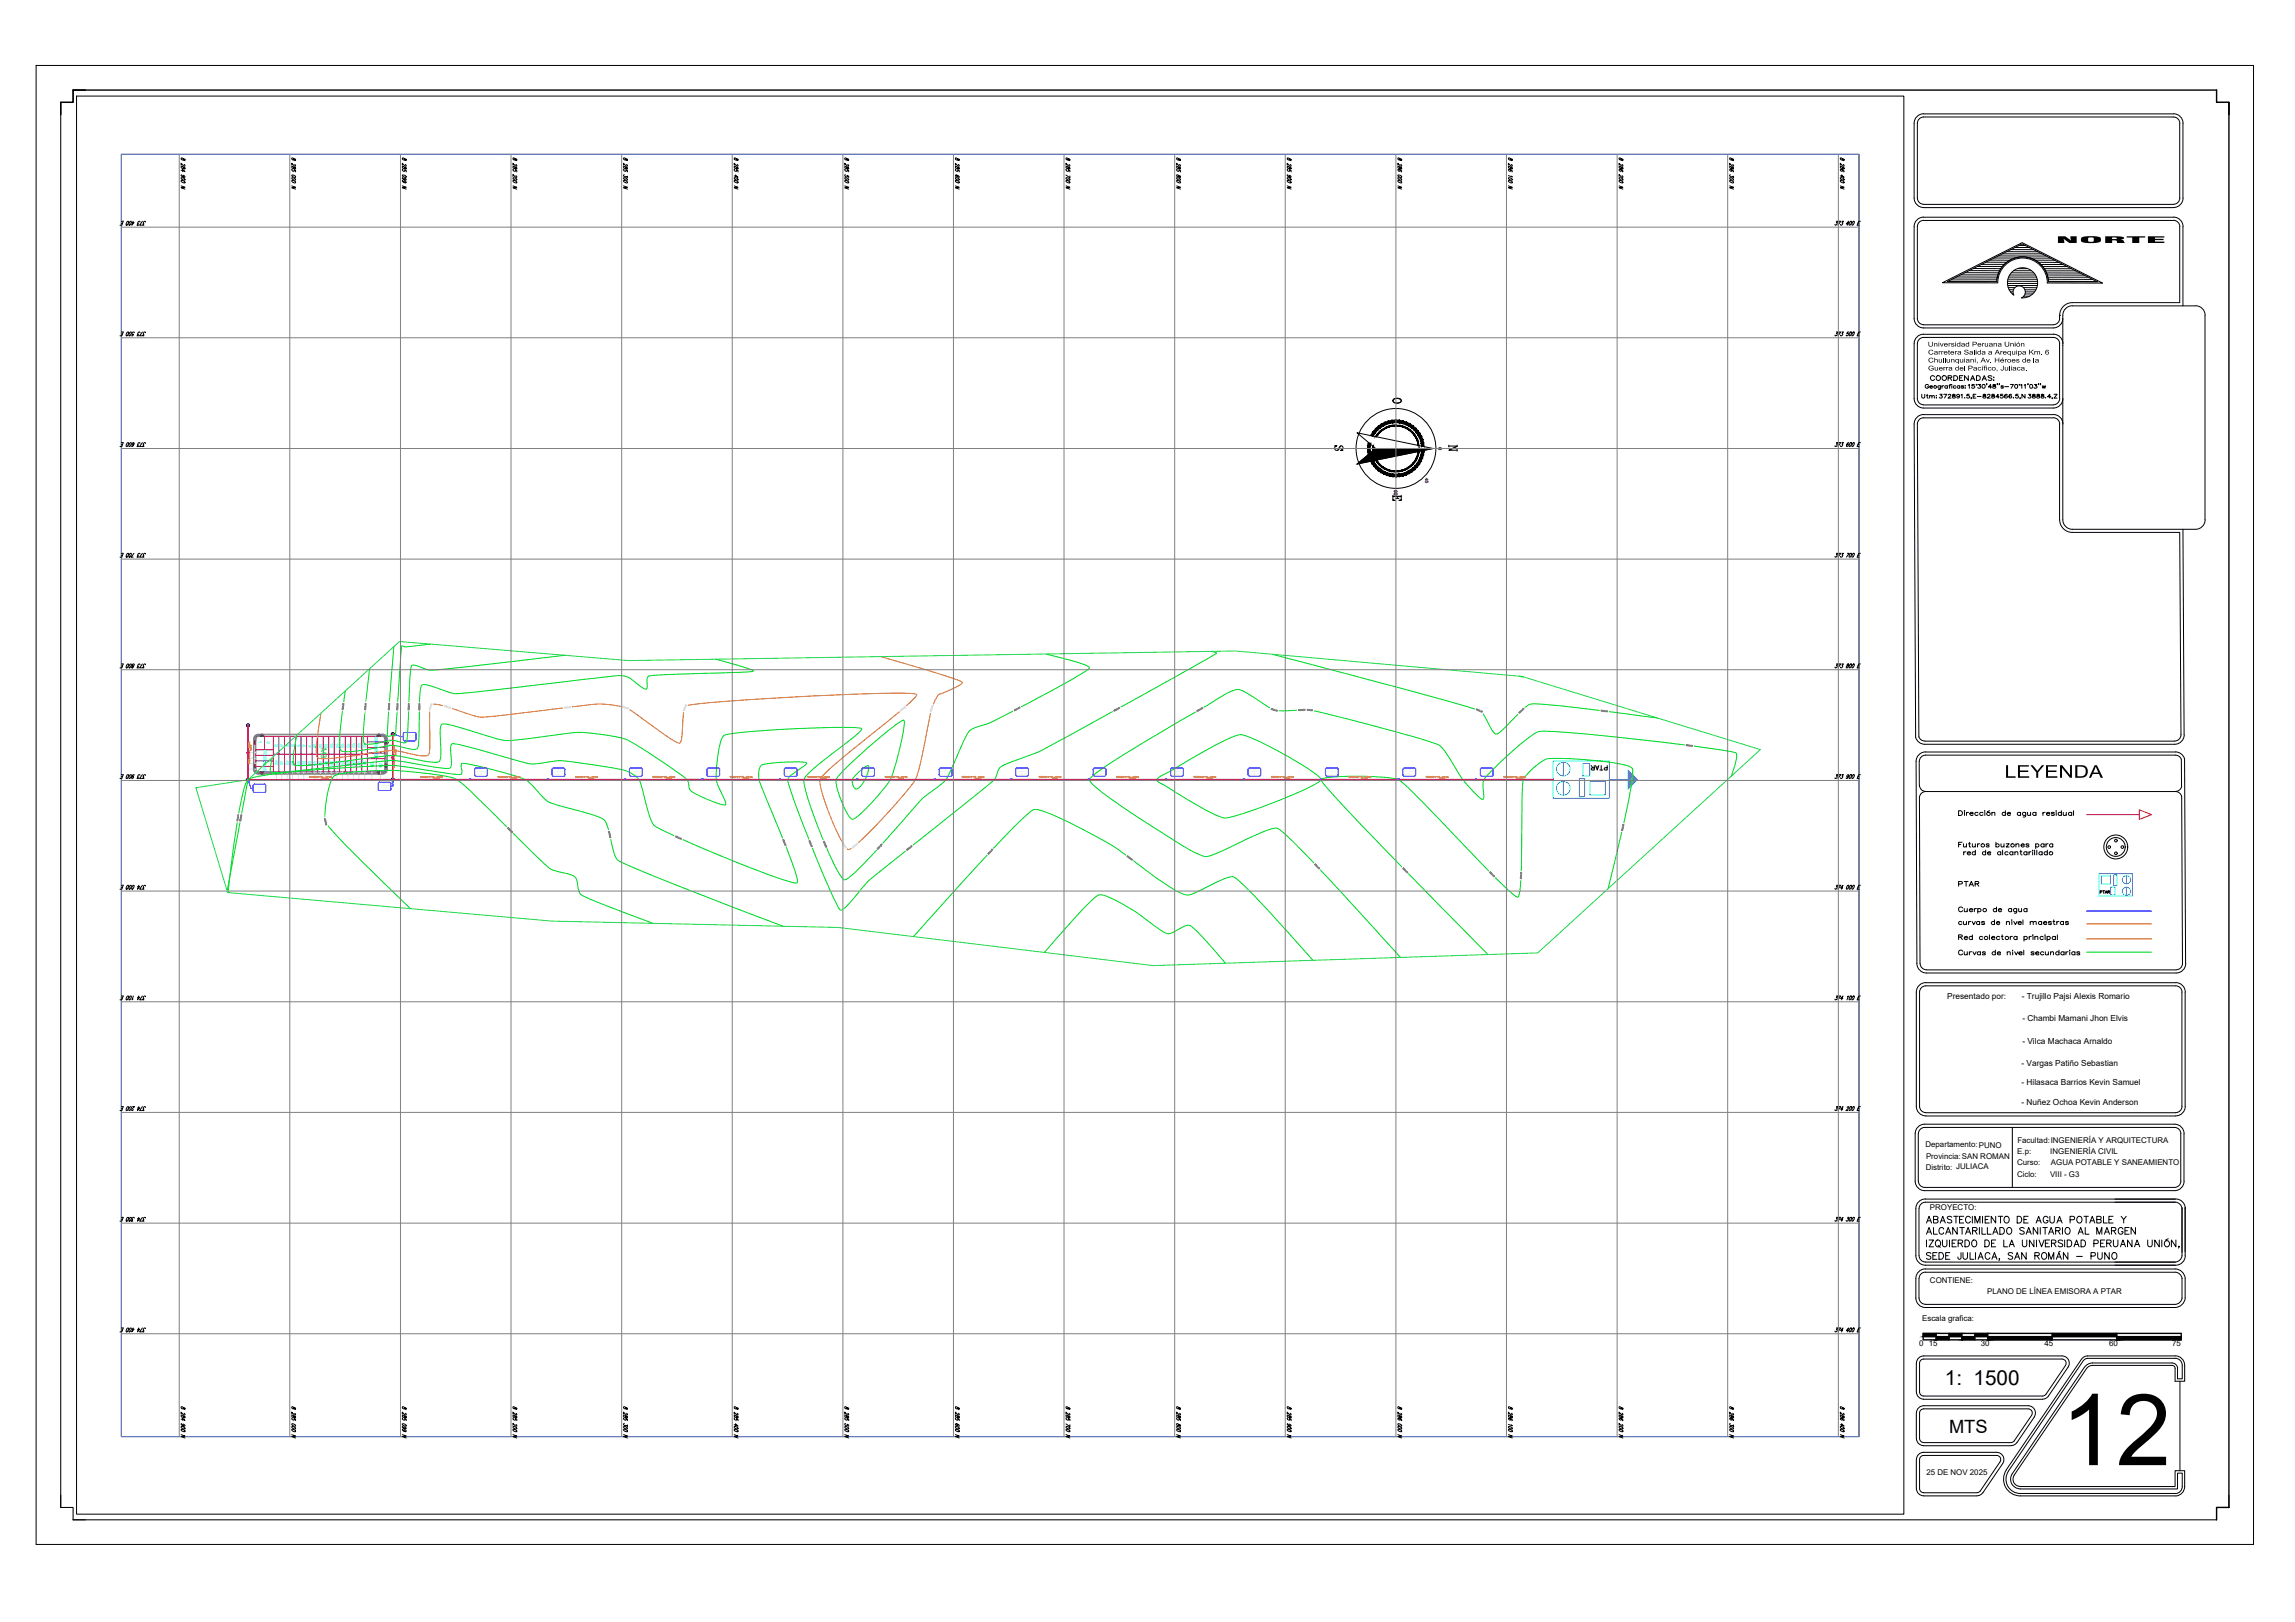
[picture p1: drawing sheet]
<svg xmlns="http://www.w3.org/2000/svg" width="841mm" height="594mm" viewBox="0 0 841 594" stroke-linecap="round" stroke-linejoin="round" font-family="sans-serif">
<defs><g id="words">
<text font-size="36.4" x="755.2" y="536.6">12</text>
<text font-size="7.6" x="712.7" y="507.3">1: 1500</text>
<text font-size="7.2" x="734.6" y="284.9">LEYENDA</text>
<text font-size="6.7" x="714.2" y="524.8">MTS</text>
<text font-size="5.3" x="529.9" y="166.5">N</text>
<g font-size="4.9">
<text x="509.1" y="148.9">O</text>
<text x="487.9" y="166.2">S</text>
<text x="581.7" y="283.3">PTAR</text>
<text x="716.5" y="326">PTAR</text>
<text x="716.5" y="339.7">curvas de nivel maestras</text>
</g>
<text font-size="4.4" x="706.3" y="140.4">COORDENADAS:</text>
<text font-size="4" fill="#642165" x="524.2" y="178.2" transform="rotate(-90 524.2 178.2)">45</text>
<text font-size="4" x="512.9" y="182.4" transform="rotate(-90 512.9 182.4)">90</text>
<g font-size="4" fill="#0ff">
<text x="130.9" y="274.8" transform="rotate(-90 130.9 274.8)">17</text>
<text x="133" y="274.8" transform="rotate(-90 133 274.8)">18</text>
<text x="98.4" y="281.5" transform="rotate(-90 98.4 281.5)">44</text>
<text x="131.9" y="281.2">26</text>
</g>
<g font-size="4" fill="#991b1e">
<text x="139.3" y="272.7" transform="rotate(-90 139.3 272.7)">20</text>
<text x="98.4" y="283.6" transform="rotate(-90 98.4 283.6)">43</text>
</g>
<text font-size="3.5" fill="#642165" x="526" y="165.8">0</text>
<g font-size="3.5" fill="#0ff">
<text x="107.6" y="274.8">7</text>
<text x="115.7" y="274.8">11</text>
<text x="116.8" y="275.2" transform="rotate(-90 116.8 275.2)">10</text>
<text x="120.6" y="275.2" transform="rotate(-90 120.6 275.2)">12</text>
<text x="122.8" y="275.2" transform="rotate(-90 122.8 275.2)">13</text>
<text x="124.9" y="275.2" transform="rotate(-90 124.9 275.2)">14</text>
<text x="128.8" y="275.2" transform="rotate(-90 128.8 275.2)">16</text>
<text x="139" y="274.5" transform="rotate(-90 139 274.5)">21</text>
<text x="98.4" y="279.4" transform="rotate(-90 98.4 279.4)">45</text>
<text x="102.7" y="281.2" transform="rotate(-90 102.7 281.2)">42</text>
<text x="104.4" y="281.2" transform="rotate(-90 104.4 281.2)">41</text>
<text x="106.5" y="281.2" transform="rotate(-90 106.5 281.2)">40</text>
<text x="108.7" y="281.5" transform="rotate(-90 108.7 281.5)">39</text>
<text x="112.5" y="281.5" transform="rotate(-90 112.5 281.5)">37</text>
<text x="114.7" y="281.5" transform="rotate(-90 114.7 281.5)">36</text>
<text x="116.8" y="281.5" transform="rotate(-90 116.8 281.5)">35</text>
<text x="120.6" y="281.5" transform="rotate(-90 120.6 281.5)">33</text>
<text x="124.9" y="281.2" transform="rotate(-90 124.9 281.2)">31</text>
<text x="130.9" y="281.5" transform="rotate(-90 130.9 281.5)">28</text>
<text x="137.6" y="281.9" transform="rotate(-90 137.6 281.9)">25</text>
<text x="139" y="276.6" transform="rotate(-90 139 276.6)">22</text>
</g>
<text font-size="3.5" fill="#dcdcdc" x="140.8" y="282.2" transform="rotate(-90 140.8 282.2)">24</text>
<g font-size="3.1" fill="#0ff">
<text x="96.7" y="273.4">2</text>
<text x="99.5" y="274.5">3</text>
<text x="101.6" y="274.5">4</text>
<text x="103.7" y="274.5">5</text>
<text x="105.8" y="274.5">6</text>
</g>
<g font-size="3">
<text x="713.6" y="365.8">Presentado por:</text>
<text x="740.9" y="365.9">- Trujillo Pajsi Alexis Romario</text>
<text x="741.1" y="374">- Chambi Mamani Jhon Elvis</text>
<text x="741.1" y="382.4">- Vilca Machaca Arnaldo</text>
<text x="740.8" y="390.3">- Vargas Patiño Sebastian</text>
<text x="740.8" y="397.6">- Hilasaca Barrios Kevin Samuel</text>
<text x="740.8" y="404.6">- Nuñez Ochoa Kevin Anderson</text>
</g>
<g font-size="2.9">
<text x="739.3" y="418.6">Facultad:INGENIERÍA Y ARQUITECTURA</text>
<text x="705.6" y="420.2">Departamento:PUNO</text>
<text x="705.8" y="424.4">Provincia:SAN ROMAN</text>
<text x="739.3" y="422.7">E.p:</text>
<text x="751.4" y="422.7">INGENIERÍA CIVIL</text>
<text x="705.7" y="428.5">Distrito: JULIACA</text>
<text x="739.2" y="426.9">Curso:</text>
<text x="739.2" y="431.1">Ciclo:</text>
<text x="751.3" y="431.1">VIII - G3</text>
<text x="751.6" y="426.8">AGUA POTABLE Y SANEAMIENTO</text>
<text x="707.2" y="443.3">PROYECTO:</text>
<text x="707.2" y="469.9">CONTIENE:</text>
<text x="728.2" y="474.1">PLANO DE LÍNEA EMISORA A PTAR</text>
<text x="704.4" y="484">Escala grafica:</text>
<text x="703.4" y="493.1">0</text>
<text x="706.9" y="493.1">15</text>
<text x="725.9" y="493.1">30</text>
<text x="749.2" y="493.1">45</text>
<text x="772.9" y="493.1">60</text>
<text x="796" y="493.1">75</text>
<text x="705.9" y="540.4">25 DE NOV 2025</text>
</g>
<text font-size="2.8" fill="#0f0" x="117.7" y="273.9" transform="rotate(90 117.7 273.9)">M3</text>
<g font-size="2.7">
<text x="706.4" y="126.9">Universidad Peruana Unión</text>
<text x="706.5" y="129.9">Carretera Salida a Arequipa Km. 6</text>
<text x="706.5" y="132.8">Chullunquiani, Av. Héroes de la</text>
<text x="706.5" y="135.7">Guerra del Pacífico, Juliaca.</text>
</g>
<text font-size="2.6" fill="#991b1e" x="93.8" y="273">1</text>
<g font-size=".5" fill="#f00">
<text x="148.2" y="269">BZ -47</text>
<text x="174.4" y="282">BZ -49</text>
<text x="202.7" y="282">BZ -51</text>
<text x="231.1" y="282">BZ -52</text>
<text x="259.5" y="282">BZ -53</text>
<text x="287.8" y="282">BZ -54</text>
<text x="316.2" y="282">BZ -55</text>
<text x="344.6" y="282">BZ -56</text>
<text x="372.6" y="282">BZ -57</text>
<text x="401.1" y="282">BZ -58</text>
<text x="429.4" y="282">BZ -59</text>
<text x="457.8" y="282">BZ -60</text>
<text x="486.1" y="282">BZ -61</text>
<text x="514.5" y="282">BZ -62</text>
<text x="542.9" y="282">BZ -63</text>
<text x="93.2" y="287.9">BZ -37</text>
<text x="140.3" y="287.2">BZ -48</text>
</g>
<g font-size=".5" fill="#0f0">
<text x="148.2" y="269.7">CT=3829.94</text>
<text x="139" y="287.9">CT=3829.88</text>
<text x="174.4" y="282.7">CT=3825.59</text>
<text x="202.8" y="282.7">CT=3826.16</text>
<text x="231.1" y="282.7">CT=3826.35</text>
<text x="259.5" y="282.7">CT=3827.16</text>
<text x="287.9" y="282.7">CT=3826.26</text>
<text x="316.3" y="282.7">CT=3828.65</text>
<text x="344.6" y="282.7">CT=3827.12</text>
<text x="372.7" y="282.7">CT=3826.32</text>
<text x="401.1" y="282.7">CT=3826.00</text>
<text x="429.4" y="282.7">CT=3825.43</text>
<text x="457.8" y="282.7">CT=3825.00</text>
<text x="486.2" y="282.7">CT=3825.50</text>
<text x="514.5" y="282.7">CT=3825.50</text>
<text x="542.9" y="282.7">CT=3826.10</text>
<text x="93.2" y="288.6">CT=3827.26</text>
</g>
<g font-size=".5" fill="#ff7f00">
<text x="91.5" y="274.5" transform="rotate(-90 91.5 274.5)">∅=</text>
<text x="144.6" y="275.9" transform="rotate(-90 144.6 275.9)">∅=</text>
<text x="148.2" y="271">H=1.59m</text>
<text x="118.6" y="284.7">∅=</text>
<text x="159.4" y="284.7">∅=</text>
<text x="174.4" y="284">H=1.40m</text>
<text x="187.8" y="284.7">∅=</text>
<text x="202.7" y="284">H=1.40m</text>
<text x="216.1" y="284.7">∅=</text>
<text x="231.1" y="284">H=1.40m</text>
<text x="244.5" y="284.7">∅=</text>
<text x="259.5" y="284">H=1.40m</text>
<text x="272.9" y="284.7">∅=</text>
<text x="287.8" y="284">H=1.40m</text>
<text x="301.2" y="284.7">∅=</text>
<text x="316.2" y="284">H=1.40m</text>
<text x="329.6" y="284.7">∅=</text>
<text x="344.6" y="284">H=1.40m</text>
<text x="357.9" y="284.7">∅=</text>
<text x="372.6" y="284">H=1.40m</text>
<text x="386.1" y="284.7">∅=</text>
<text x="401.1" y="284">H=1.40m</text>
<text x="414.5" y="284.7">∅=</text>
<text x="429.4" y="284">H=1.40m</text>
<text x="442.8" y="284.7">∅=</text>
<text x="457.8" y="284">H=1.40m</text>
<text x="471.2" y="284.7">∅=</text>
<text x="486.1" y="284">H=1.40m</text>
<text x="499.6" y="284.7">∅=</text>
<text x="514.5" y="284">H=1.40m</text>
<text x="527.9" y="284.7">∅=</text>
<text x="542.9" y="284">H=1.40m</text>
<text x="556.3" y="284.7">∅=</text>
<text x="93.2" y="290">H=0.94m</text>
<text x="140.1" y="289.2">H=3.71m</text>
</g>
<g font-size=".5" fill="#0ff">
<text x="148.2" y="270.4">CF=3828.35</text>
<text x="174.4" y="283.4">CF=3824.19</text>
<text x="202.8" y="283.4">CF=3824.76</text>
<text x="231.1" y="283.4">CF=3824.95</text>
<text x="259.5" y="283.4">CF=3825.76</text>
<text x="287.9" y="283.4">CF=3824.86</text>
<text x="316.3" y="283.4">CF=3827.25</text>
<text x="344.6" y="283.4">CF=3825.72</text>
<text x="372.7" y="283.4">CF=3824.92</text>
<text x="401.1" y="283.4">CF=3824.60</text>
<text x="429.4" y="283.4">CF=3824.03</text>
<text x="457.8" y="283.4">CF=3823.60</text>
<text x="486.2" y="283.4">CF=3824.10</text>
<text x="514.5" y="283.4">CF=3824.10</text>
<text x="542.9" y="283.4">CF=3824.70</text>
<text x="93.2" y="289.2">CF=3826.32</text>
<text x="139.1" y="288.6">CF=3826.17</text>
</g>
<g font-size=".4" fill="#ff7f00">
<text x="92" y="275.8" transform="rotate(-90 92 275.8)">L=</text>
<text x="92" y="278.4" transform="rotate(-90 92 278.4)">S= 0.18%</text>
<text x="145.1" y="280" transform="rotate(-90 145.1 280)">S= 0.18%</text>
<text x="145.1" y="277.3" transform="rotate(-90 145.1 277.3)">L=</text>
<text x="114.5" y="285.3">S= 0.11%</text>
<text x="117.1" y="285.3">L=</text>
<text x="155.4" y="285.3">S= 1.00%</text>
<text x="158" y="285.3">L=</text>
<text x="183.8" y="285.3">S= 1.00% L=</text>
<text x="212.1" y="285.3">S= 1.00%</text>
<text x="214.7" y="285.3">L=</text>
<text x="240.5" y="285.2">S= 1.00%</text>
<text x="243.1" y="285.2">L=</text>
<text x="268.8" y="285.2">S= 1.00%</text>
<text x="271.5" y="285.2">L=</text>
<text x="297.2" y="285.3">S= 1.00%</text>
<text x="299.8" y="285.3">L=</text>
<text x="325.6" y="285.3">S= 1.00%</text>
<text x="328.2" y="285.3">L=</text>
<text x="353.9" y="285.3">S= 1.00% L=</text>
<text x="382" y="285.3">S= 1.00%</text>
<text x="384.7" y="285.3">L=</text>
<text x="410.4" y="285.3">S= 1.00%</text>
<text x="413" y="285.3">L=</text>
<text x="438.8" y="285.3">S= 1.00% L=</text>
<text x="467.2" y="285.3">S= 1.00% L=</text>
<text x="495.5" y="285.2">S= 1.00%</text>
<text x="498.2" y="285.3">L=</text>
<text x="523.9" y="285.3">S= 1.00%</text>
<text x="526.5" y="285.3">L=</text>
<text x="552.3" y="285.3">S= 1.00%</text>
<text x="554.9" y="285.3">L=</text>
</g>
</g></defs>
<!-- layer: Lote 01 -->
<g fill="none" stroke="#f0f" stroke-width=".37">
<path d="M93.7 274.6h6.5v2.1h-6.5zM93.7 276.7h6.5v2h-6.5zM93.7 278.7h6.5v2h-6.5zM93.7 270.4v4.2h6.5v-4.8h-5.9h2.6v4.8M93.7 274.6h.1M100.2 276.2h2v6.5h-2zM100.2 269.8h2v6.4h-2zM102.2 276.2h2.1v6.5h-2.1zM102.2 269.8h2.1v6.4h-2.1zM104.3 276.2h1.9v6.5h-1.9zM104.3 269.8h1.9v6.4h-1.9zM106.2 276.2h2.1v6.5h-2.1z"/>
<path d="M106.2 269.8h2.1v6.4h-2.1zM108.3 276.2h2v6.5h-2zM108.3 269.8h2v6.4h-2zM110.3 276.2h2v6.5h-2zM110.3 269.8h2v6.4h-2zM112.3 276.2h2.1v6.5h-2.1zM112.3 269.8h2.1v6.4h-2.1zM114.4 276.2h2v6.5h-2zM114.4 269.8h2v6.4h-2zM116.4 276.2h2v6.5h-2zM116.4 269.8h2v6.4h-2zM118.4 276.2h2.1v6.5h-2.1z"/>
<path d="M118.4 269.8h2.1v6.4h-2.1zM120.5 276.2h2v6.5h-2zM120.5 269.8h2v6.4h-2zM122.5 276.2h2v6.5h-2zM122.5 269.8h2v6.4h-2zM124.5 276.2h2v6.5h-2zM124.5 269.8h2v6.4h-2zM126.5 276.2h2.1v6.5h-2.1zM126.5 269.8h2.1v6.4h-2.1zM128.6 276.2h2v6.5h-2zM128.6 269.8h2v6.4h-2zM130.6 276.2h2v6.5h-2z"/>
<path d="M130.6 269.8h2v6.4h-2zM132.6 276.2h2v6.5h-2zM132.6 269.8h2v6.4h-2zM134.6 275.8h6.5v2h-6.5zM134.6 273.8h6.5v2h-6.5zM134.6 271.8h6.5v2h-6.5zM140.5 269.7h-5.9v2.1h6.5M93.7 280.7h6.5v2h-6.5zM93.7 282.2v-1.5h6.5v2h-5.9M141.1 282.1v-4.3h-6.5v4.9h5.9"/>
</g>
<!-- layer: MANZANAS_01 -->
<path d="M93.7 270.4v11.8M134.6 269.7h5.9M141.1 270.3v11.9M94.3 282.7h46.2" fill="none" stroke="#0f0" stroke-width=".37"/>
<!-- layer: . -->
<g fill="none" stroke="#2776bb" stroke-width=".37">
<path d="M93.3 269.9l.4 .4M93.4 269.8l.4 .4M93.5 269.7l.4 .4M93.5 269.6l.5 .4M93.6 269.5l.5 .4M93.8 269.4l.4 .4M93.8 269.3l.5 .5M94 269.3l.4 .5M94.1 269.3l.5 .5M94.2 269.2l.6 .6M94.4 269.2l.6 .6M94.6 269.1l.6 .7"/>
<path d="M94.7 269.1l.7 .7M94.9 269.1l.5 .5M95.1 269.1l.3 .4M95.3 269.1l.1 .2M140 269.1l1.7 1.7M140.2 269.1l1.5 1.6M140.4 269.1l1.3 1.3M140.7 269.2l.9 1M141 269.4l.5 .4M141.1 270.4l.6 .6M141.1 270.6l.6 .6M141.1 270.7l.6 .7"/>
<path d="M141.1 270.9l.5 .6M141.1 271.1l.4 .4M141.1 271.3l.2 .2M93.1 281.1l.6 .6M93.1 281.3l.6 .6M93.1 281.5l.6 .6M93.1 281.7l1.6 1.7M93.1 281.9l1.5 1.5M93.1 282.1l1.2 1.2M93.2 281l.5 .6M93.2 282.3l.9 1M93.3 281l.4 .4"/>
<path d="M93.4 282.7l.4 .4M93.5 281l.2 .2"/>
</g>
<!-- layer: Lote 01 -->
<path d="M94.3 269.8l-.6 .6M140.5 269.7l.6 .6M93.7 282.2l.6 .5" fill="none" stroke="#f00" stroke-width=".37"/>
<!-- layer: 01 - Lotes -->
<g fill="none" stroke="#808080" stroke-width=".37">
<path d="M92.9 270.8v10.9a1.76 1.76 0 0 0 1.9 1.9h44.6a1.96 1.96 0 0 0 2.6-1.9M93.1 272.7v7.1M94.8 269.1h.6v.7h-1.1l-.6 .5M94.8 268.9h45.3a1.76 1.76 0 0 1 1.9 1.9M94.8 269.1a1.55 1.55 0 0 0-1.7 1.7h-.2M94.8 268.9a1.76 1.76 0 0 0-1.9 1.9M138.2 269.1l-41.6 .1M140.1 269.1h-.7v.6h1.1l.6 .6v1.2h.6v-.7M140.1 269.1a1.55 1.55 0 0 1 1.7 1.7M141.7 272.6v7.2M141.9 270.8v10.9M94.8 283.3a1.75 1.75 0 0 1-1.7-2.3h.6v1.2l.6 .5h1.1v.7h-.6"/>
<path d="M138.2 283.3l-41.6 .1"/>
</g>
<!-- layer: 0 -->
<g fill="none" stroke="#22346e" stroke-width=".37">
<path d="M92.9 271.9h.1M92.9 271.9v.3M93.1 280h.5M93.1 279.8h.5M95.4 269.1v.6M95.5 269.1v.6M95.6 269.1v.6M95.7 269.1v.6M95.9 269.1h.1M95.9 269h.1M95.9 269h.3v.7M95.9 269l-.1 .7"/>
<path d="M96 269.1h.1M96 269v.1M96.2 269.1h.1M96.3 269.1v.6M96.5 269.2v.5M141.2 272.5l.5 .1M141.2 271.6l.5 .1h-.5M141.2 272.3h.5M141.2 272.4h.5M141.2 271.8h.5M141.2 271.5h.5M141.7 271.9h.2"/>
<path d="M141.7 272h.2M141.8 271.9h.1M141.8 272.2h.1M141.8 272h.1M141.9 271.9l-.2 .3M141.9 271.9h.1M92.9 280.6h.7h-.5M92.9 280.4h.2M93.1 280.6h-.2M93.1 280.7h.5M93.1 280.8h.5M93.1 280.9h.5"/>
<path d="M93.1 280.1h.5M93.6 280.2l-.7 .1v.3M138.6 283.5h.1M138.6 283.4v.1M138.6 283.5h.4M138.7 283.4v.1M138.8 283.4v.1M139 283.4v.1"/>
</g>
<path d="M92.9 271.9v.4zM93.1 279.8h.5v1.2h-.5zM95.4 269.1l1.2 .1v.5h-1.2zM95.8 269.1h.4zM95.8 269h.4zM141.2 271.5h.5v1.1h-.5zM141.8 271.8v.5zM141.9 271.8v.5zM92.9 280.2v.4zM92.9 280.2l.1 .4zM93 280.2v.4v-.4M138.6 283.5h.4z" fill="none" stroke="#991b1e" stroke-width=".37"/>
<g fill="none" stroke="#dcdcdc" stroke-width=".37">
<path d="M90.9 275.6h.2M90.9 277.7h.2M90.9 279.7h.2M91.3 275.6h.5M91.3 277.7h.5M91.3 279.7h.5M92.1 275.6h.4M92.1 277.7h.4M92.1 279.7h.4M92.7 275.6h.5M92.7 277.7h.5M92.7 279.7h.5"/>
<path d="M93.5 275.6h.2M93.5 277.7h.2M93.5 279.7h.2M141.9 272.8h.6M141.9 270.9h.6M141.9 274.8h.6M141.9 277h.6M142.7 272.8h.5M142.7 270.9h.5M142.7 274.8h.5M142.7 277h.5M143.4 272.8h.5"/>
<path d="M143.4 270.9h.5M143.4 274.8h.5M143.4 277h.5M90.9 281.7h.2M91.3 281.7h.5M92.1 281.7h.4M92.7 281.7h.5M93.5 281.7h.2M101.3 282.8v2.8M103.2 282.7v.8M103.2 283.8v.7M103.2 284.8v.8"/>
<path d="M105.2 282.7v.8M105.2 283.8v.7M105.2 284.8v.8M107.3 282.7v.8M107.3 283.8v.7M107.3 284.8v.8M109.3 282.7v.8M109.3 283.8v.7M109.3 284.8v.8M111.3 282.7v.8M111.3 283.8v.7M111.3 284.8v.8"/>
<path d="M115.4 282.7v.8M115.4 283.8v.7M115.4 284.8v.8M117.4 282.7v2.9M119.4 282.8v2.8M121.4 282.7v.8M121.4 283.8v.7M121.4 284.8v.8M123.5 282.7v.8M123.5 283.8v.7M123.5 284.8v.8M125.5 282.7v.8"/>
<path d="M125.5 283.8v.7M125.5 284.8v.8M127.5 282.7v.8M127.5 283.8v.7M127.5 284.8v.8M129.6 282.7v.8M129.6 283.8v.7M129.6 284.8v.8M131.5 282.8v2.8M133.6 282.7v.8M133.6 283.8v.7M133.6 284.8v.8"/>
<path d="M136.3 282.7v.8M136.3 283.8v.7M136.3 284.8v.8M139.4 283.2v.4M139.4 283.7v.4M139.4 284.2v.4M139.4 284.7v.4M139.4 285.3v.3"/>
</g>
<!-- layer: pozo -->
<g fill="none" stroke="#000" stroke-width=".37">
<circle cx="90.6" cy="265.7" r=".06"/>
<circle cx="90.9" cy="266" r=".06"/>
<circle cx="90.9" cy="265.3" r=".06"/>
<circle cx="90.9" cy="265.7" r=".44"/>
<circle cx="90.9" cy="265.7" r=".57"/>
<circle cx="91.2" cy="265.7" r=".06"/>
<circle cx="143.6" cy="268.9" r=".06"/>
<circle cx="143.9" cy="268.6" r=".06"/>
<circle cx="143.9" cy="269.2" r=".06"/>
<circle cx="143.9" cy="268.9" r=".57"/>
<circle cx="143.9" cy="268.9" r=".44"/>
<circle cx="144.3" cy="268.9" r=".06"/>
<circle cx="90.6" cy="285.6" r=".06"/>
<circle cx="90.9" cy="285.9" r=".06"/>
<circle cx="90.9" cy="285.2" r=".06"/>
<circle cx="90.9" cy="285.6" r=".44"/>
<circle cx="90.9" cy="285.6" r=".57"/>
<circle cx="91.2" cy="285.6" r=".06"/>
<circle cx="143.6" cy="285.5" r=".06"/>
<circle cx="143.9" cy="285.2" r=".06"/>
<circle cx="143.9" cy="285.9" r=".06"/>
<circle cx="143.9" cy="285.5" r=".57"/>
<circle cx="143.9" cy="285.5" r=".44"/>
<circle cx="144.3" cy="285.5" r=".06"/>
<circle cx="772.9" cy="310.3" r=".49"/>
<circle cx="775.3" cy="310.2" r="4.4"/>
<circle cx="775.3" cy="310.2" r="3.5"/>
<circle cx="775.4" cy="312.5" r=".49"/>
<circle cx="775.4" cy="307.9" r=".49"/>
<circle cx="777.8" cy="310.3" r=".49"/>
</g>
<g fill="none" stroke="#00f" stroke-width=".37">
<circle cx="90.9" cy="265.7" r=".23"/>
<circle cx="90.9" cy="265.7" r=".28"/>
<circle cx="143.9" cy="268.9" r=".23"/>
<circle cx="143.9" cy="268.9" r=".28"/>
<circle cx="90.9" cy="285.6" r=".23"/>
<circle cx="90.9" cy="285.6" r=".28"/>
<circle cx="143.9" cy="285.5" r=".23"/>
<circle cx="143.9" cy="285.5" r=".28"/>
<circle cx="172.3" cy="285.5" r=".23"/>
<circle cx="172.3" cy="285.5" r=".28"/>
<circle cx="200.7" cy="285.5" r=".23"/>
<circle cx="200.7" cy="285.5" r=".28"/>
<circle cx="229.1" cy="285.5" r=".23"/>
<circle cx="229.1" cy="285.5" r=".28"/>
<circle cx="257.4" cy="285.5" r=".23"/>
<circle cx="257.4" cy="285.5" r=".28"/>
<circle cx="285.8" cy="285.5" r=".23"/>
<circle cx="285.8" cy="285.5" r=".28"/>
<circle cx="314.2" cy="285.5" r=".23"/>
<circle cx="314.2" cy="285.5" r=".28"/>
<circle cx="342.6" cy="285.5" r=".23"/>
<circle cx="342.6" cy="285.5" r=".28"/>
<circle cx="370.6" cy="285.5" r=".28"/>
<circle cx="370.6" cy="285.5" r=".23"/>
<circle cx="399" cy="285.5" r=".28"/>
<circle cx="399" cy="285.5" r=".23"/>
<circle cx="427.4" cy="285.5" r=".28"/>
<circle cx="427.4" cy="285.5" r=".23"/>
<circle cx="455.8" cy="285.5" r=".28"/>
<circle cx="455.8" cy="285.5" r=".23"/>
<circle cx="484.1" cy="285.5" r=".28"/>
<circle cx="484.1" cy="285.5" r=".23"/>
<circle cx="512.5" cy="285.5" r=".28"/>
<circle cx="512.5" cy="285.5" r=".23"/>
<circle cx="540.9" cy="285.5" r=".28"/>
<circle cx="540.9" cy="285.5" r=".23"/>
</g>
<!-- layer: C-STRM-TEXT -->
<g fill="none" stroke="#00f" stroke-width=".37">
<path d="M145 269.2l2.8 .6M147.8 270.9v-2.1l.5-.5h3.9l.3 .5v2.1M147.8 270.8l.5 .5 3.7 .1 .5-.6M91.3 286.6l.6 2.1h.8M92.7 287.7v2M92.8 287.7l.5-.5 3.9 .1 .2 .4v2M92.8 289.7l.5 .5 3.6 .1 .5-.6M138.6 287v2l.5 .5h3.9l.2-.5v-2M138.6 287l.5-.5h3.6l.5 .5M143.9 286.7l.1 1.3h-.8M174.4 284.4h3.7M174.5 284.3l-.6-.4 .1-2.1 .2-.5h3.9l.5 .5v2.1l-.5 .4"/>
<path d="M202.3 281.8v2.1M202.3 281.8l.5-.5h4l.2 .5v2.1l-.5 .4M202.3 283.8l.5 .5M202.8 284.4h3.7M231.2 284.4h3.7M234.9 281.3h-4l-.2 .5v2.1l.5 .4M234.9 281.3l.5 .5v2l-.5 .5M259.6 281.3h3.9l.2 .5v2l-.5 .5M259.6 284.4h3.6M259.6 281.3l-.5 .5v2.1l.5 .4M287.9 281.3h3.9l.2 .5v2l-.4 .5M287.9 284.4h3.6"/>
<path d="M287.9 281.3l-.5 .5v2.1l.5 .4M316.3 284.4h3.6M316.3 284.3l-.5-.4v-2.1l.3-.5h3.8l.5 .5v2.1l-.4 .4M344.7 284.4h3.6M348.3 281.3h-3.9l-.2 .5v2.1l.5 .4M348.4 281.3l.5 .5v2l-.5 .5M372.7 281.3h3.7l.5 .5v2l-.3 .4-3.9 .1M372.8 281.3l-.5 .5-.1 2 .6 .5M400.9 281.3h4.1l.3 .5-.1 2.2-.4 .3-3.9-.1-.3-.4v-2zM429.3 281.3h4.1l.2 .5v2.2l-.5 .3-3.8-.1-.3-.4v-2zM457.4 281.8v2M457.4 283.8l.5 .5h3.6"/>
<path d="M461.5 281.3h-3.6l-.5 .5M461.5 281.3l.5 .5v2l-.5 .5M486.2 281.3h3.7l.5 .5v2l-.3 .4-3.9 .1M486.2 281.3l-.4 .5-.1 2 .5 .5M514.1 281.8v2M514.1 281.8l.5-.5h3.9l.3 .5v2l-.5 .5h-3.7l-.5-.5M543 281.3h3.7l.4 .5v2l-.2 .4-3.9 .1M543 281.3l-.5 .5v2l.5 .5"/>
</g>
<g fill="#00f" stroke="#00f" stroke-width=".37">
<path d="M91 285.8l.4 .8-.3 .1z"/>
<path d="M144.2 269l.8 .1v.2z"/>
<path d="M143.9 285.8l.1 .9h-.2z"/>
</g>
<!-- layer: C-STRM-PIPE- TUBERIA EN PLANTA -->
<g fill="none" stroke="#0ff" stroke-width=".37">
<path d="M90.9 266v19.3M91.2 285.6h24.7M143.6 285.6h-27.6M143.9 285.6h28.1M172.6 285.6h27.8M201 285.6h27.8M257.1 285.5l-27.8 .1M257.7 285.5h14.6M272.4 285.5l.3 .1M272.7 285.6h12.8M286.1 285.6h27.8M314.5 285.6h27.8"/>
<path d="M342.8 285.6h27.5M370.9 285.6h27.8M399.3 285.6h27.7M427.6 285.6h27.9M456 285.6h27.8M484.4 285.6h27.8M512.8 285.6h27.7M541.1 285.6h28.1"/>
</g>
<g fill="none" stroke="#f00" stroke-width=".37">
<path d="M90.8 266v19.3M90.9 266v19.3M143.7 285.5h-52.6M143.7 285.6l-52.6 .1M171.9 285.6l.2-.2-28.2 .1 28.1 .1M172.6 285.6h27.8M200.4 285.5l-27.8-.1 .1 .2M200.4 285.4l-.1 .2M200.9 285.5h27.9M200.9 285.6h27.9M201.1 285.6l-.3 .2M257.2 285.4l-27.9 .1"/>
<path d="M257.2 285.6h-27.9M257.7 285.4l27.8 .1M257.7 285.6h27.8M286 285.5h27.9M286 285.6h27.9M314.4 285.5h27.9M314.4 285.6h27.9M342.2 285.6l.2 .2M342.8 285.5h27.5M342.8 285.6h27.5M343 285.6l-.3 .2M370.4 285.4l-.2 .2"/>
<path d="M370.9 285.5l27.8-.1-.1 .2M370.9 285.6h27.8M370.9 285.4l.1 .2M399.3 285.5l27.8-.1-.1 .2M399.3 285.6h27.8M399.4 285.6l-.3 .2M427.6 285.5h27.9M427.6 285.6h27.9M427.8 285.6l-.3 .2M456 285.5h27.8M483.8 285.6h-27.8M484.4 285.5h27.8"/>
<path d="M484.4 285.6h27.8M512.8 285.5l27.8-.1-.1 .2M512.8 285.6h27.8M541.1 285.5h28.1l-28.1 .1M541.3 285.6l-.3 .2"/>
</g>
<!-- layer: C-STRM-TEXT -->
<g fill="none" stroke="#ff7f00" stroke-width=".37">
<path d="M91.2 279l.3 .2-.3 .1M91.2 278.4v.2l.3-.2M91.2 277l.3 .1-.3 .1M91.2 276.1l.3 .2M91.2 273.7l.2-.2v.2M91.2 272.9l.2 .2M91.2 279.5h.3M91.2 279.3v.2M91.2 278h.3M91.2 275.9h.1M91.3 276.7l-.1 .2 .2-.2M91.3 274.9l.1 .2"/>
<path d="M91.3 272.6h.2M91.3 272.1h.2M91.3 278.8v.1M91.3 278.3l-.1-.2v.2h.3M91.3 277.5l-.1-.2v.2h.3M91.3 275.2v.3M91.3 278.5v.1M91.4 277.7v.1M91.5 277.6l-.3 .1 .3 .1M91.5 273.4l-.3-.2v.2M91.5 272.4l-.2 .2M91.5 272.2l-.2 .2"/>
<path d="M91.5 271.9l-.2 .2M91.5 271.8l-.2 .1M91.5 278.1l-.2 .1M91.8 273.6l.1 .2M91.8 274.3l.2 .2M91.8 273.2h.2M91.9 274.6v.2l-.2-.1h.3M92 273l-.1 .2M92 272.9l-.1 .1M92 274.2h.1M144.3 278.7l.3 .1-.3 .1M144.3 277.8l.3 .2"/>
<path d="M144.3 277.7h.1M144.3 279.8h.3M144.3 278.4v.3l.2-.3M144.3 276.4l.3 .1-.2-.1 .1 .5-.2-.2h.3M144.4 279.3l-.1-.2 .3 .2M144.4 277v.3M144.5 279.4v.2M144.6 279.4l-.3 .1 .3 .1M144.6 275l-.3 .2M144.6 273.8l-.3 .1 .3 .1M144.6 273.7l-.2 .1M144.6 273.4h-.3l.3 .1"/>
<path d="M144.6 273.2l-.2 .2M144.6 279.8l-.2 .2M145 276.2v.3l-.2-.2h.3M145 275.2v.2l-.2-.1h.3M145.1 275.9h.1M145.1 276.1h-.2M145.1 274.6l-.2 .1 .2 .1M145.1 274.5l-.2 .1M113.4 284.4h.2M113.5 284.4v.3M113.7 284.4v.3l.2-.3M114 284.5l.2-.1-.2 .3h.2l-.1-.2"/>
<path d="M114.3 284.5h.2M114.5 284.4v.3M114.6 284.5h.2l-.2-.1v.3M114.7 284.5l.1 .2M114.9 284.4v.3M115.1 284.6h.2M115.4 284.6l.2-.2-.3 .3-.1-.3-.2 .3M115.7 284.4l.2 .3 .1-.3M116.3 284.5h-.3l.3 .2M116.9 284.4l-.2 .3M117 284.5h.1M117.4 284.6h.3"/>
<path d="M117.8 284.5l.1 .2M118 285l.1 .3M118.3 285l.2 .2h-.2M118.9 285.2v.1M119.2 285l-.1 .2M119.6 285.2h-.2l.1-.2v.3M119.6 284.6h-.2l.2-.2v.3M120 285.1l.1 .2M120 285v.3M120.1 285.1l.2 .2M120.6 284.6l.2 .1M120.6 284.5v.2"/>
<path d="M120.8 284.6l.2 .1M121.1 284.6l.2 .1M121.1 284.5v.2M121.3 284.6l.1 .1M144.3 280.8l.3 .1-.3 .1M144.3 280.2h.3M144.3 281.2h.3M144.3 281.1v.2M144.4 280.6l.2-.1v.2l-.3-.2 .1 .2M144.4 280l-.1-.2v.2h.3M144.4 280.2v.1M154.1 284.4h.2"/>
<path d="M154.2 284.4v.3M154.3 284.4l.1 .3 .1-.3M154.7 284.5l.2-.1h-.2l.2 .3-.1-.2M155 284.5h.1M155.2 284.4h-.2l.2 .3M155.3 284.5l.2-.1-.2 .3M155.6 284.4l-.1 .3-.1-.2M155.7 284.7l.2-.3 .1 .3M155.8 284.6h.1M156.1 284.6l.2-.2-.2 .3M156.4 284.4l.1 .3 .2-.3M157 284.5h-.3l.3 .1"/>
<path d="M157.6 284.4l-.3 .3M157.7 284.4h.1M158.1 284.6h.3M158.7 284.5l-.2 .1M158.9 284.9h.3l-.2 .4M159 284.5l-.2 .1M159.6 285.2v.1M160 285l.1 .3M160.4 284.6h-.2l.1-.2v.3M160.6 285.1l.1 .2M160.6 285v.3M160.7 285.1l.2 .2"/>
<path d="M161.4 284.6l.1 .1M161.4 284.5v.2M161.5 284.6l.2 .1M161.8 284.6l.2 .1M161.8 284.5v.2M162 284.6l.2 .1M182.4 284.4l.4 .3 .2-.3M182.5 284.4v.3M183 284.5h.2M183.4 284.5h.1M183.6 284.4h-.2l.2 .3M183.7 284.5l.2-.1-.2 .3"/>
<path d="M183.8 284.5l.1 .2M184 284.4v.3M184.1 284.7l.2-.3v.3M184.2 284.6h.1M184.5 284.6l.2-.1-.2-.1v.3M184.8 284.4l.1 .3 .1-.3M185.3 284.5l-.2 .2 .2-.1M185.9 284.4l-.2 .3M186.1 284.4h.1M186.5 284.6h.3M187.1 284.5l-.2 .1M187.2 284.4h.2l-.2 .3"/>
<path d="M187.3 284.9h.2l-.1 .4M187.9 285.2v.1M188.8 284.6h-.3l.2-.2v.3M189 285.1l.1 .2M189 285v.3M189.1 285.1l.2 .2M189.8 284.6l.1 .1M189.8 284.5v.2M189.9 284.6l.2 .1M190.2 284.6l.2 .1M190.2 284.5v.2M190.4 284.6l.2 .1"/>
<path d="M210.8 284.4h.2M210.9 284.4v.3M211.1 284.4v.3l.2-.3M211.4 284.5h.2M211.7 284.5h.2M211.9 284.4h-.2l.2 .3M212 284.5l.2-.1-.2 .3M212.2 284.5v.2M212.4 284.4v.3M212.5 284.7l.1-.3 .2 .3M212.5 284.6h.2M212.8 284.6l.2-.2-.2 .3"/>
<path d="M213.2 284.4l.1 .3 .1-.3M213.7 284.5h-.2l.2 .1M214.3 284.4v.3l-.2-.3v.3M214.4 284.4h.1M214.8 284.6h.3M215.4 284.5l-.1 .1M215.6 284.9h.2l-.1 .4M216.3 285.2v.1M217.2 284.6h-.3l.2-.2v.3M217.3 285.1l.2 .2M217.3 285v.3M217.5 285.1l.2 .2"/>
<path d="M218.1 284.6l.2 .1M218.1 284.5v.2M218.3 284.6l.2 .1M218.6 284.6l.2 .1M218.6 284.5v.2M218.8 284.6l.1 .1M239.2 284.4h.2M239.3 284.4v.3M239.5 284.4l.1 .3 .1-.3M239.8 284.5h.1M240.1 284.5h.1M240.3 284.4v.3"/>
<path d="M240.4 284.5l.3-.1h-.3v.3M240.5 284.5l.2 .2M240.7 284.4v.3M240.9 284.7l.1-.3 .1 .3M240.9 284.6h.2M241.2 284.5l.2-.1h-.2v.3M241.5 284.4l.2 .3 .1-.3M242 284.5h-.2l.2 .1M242.7 284.4l-.2 .3M242.8 284.4h.1M243.2 284.5h.3M243.8 284.4l-.2 .2"/>
<path d="M244 284.9h.2l-.1 .3M244.1 284.5l-.1 .1M244.7 285.2h.1M245.5 284.6h-.2l.1-.2v.3M245.7 285.2v-.2l.2 .2M245.9 285l.1 .2M246.5 284.5l.2 .2M246.5 284.5v.2M246.7 284.5l.1 .2M247 284.5l.1 .2M247 284.5v.2M247.1 284.5l.2 .2"/>
<path d="M267.5 284.4h.3l.1 .3 .1-.3M267.7 284.4v.3M268.2 284.5l.2-.1h-.2l.2 .3-.1-.2M268.5 284.5h.1M268.7 284.4h-.2l.2 .3M268.8 284.5l.2-.1h-.2v.3M268.9 284.5l.1 .2M269.1 284.4v.3M269.2 284.7l.2-.3 .1 .3M269.3 284.6h.1M269.6 284.5l.2-.1-.2 .3M269.9 284.4l.1 .3 .2-.3"/>
<path d="M270.4 284.5l-.2-.1 .2 .2M271 284.4l-.2 .3M271.2 284.4h.1M271.6 284.5h.3M272 284.4h.2l-.2 .3M272.6 285l-.2 .1M272.9 285l-.2 .2M273 285.2h.1M273.3 285l-.1 .2M273.5 285l.2 .2M273.9 284.6h-.3l.2-.2v.3M274.1 285.1l.1 .1"/>
<path d="M274.1 285v.2M274.2 285.1l.2 .1M274.9 284.5l.1 .2M274.9 284.5v.2M275 284.5l.2 .2M275.3 284.5l.2 .2M275.3 284.5v.2M275.5 284.5l.2 .2M295.9 284.4h.3l.1 .3 .1-.3M296.1 284.4v.3M296.6 284.5h.1M296.9 284.5h.1"/>
<path d="M297.1 284.4h-.2l.2 .3M297.2 284.5l.2-.1-.2 .3M297.3 284.5l.1 .2M297.5 284.4v.3M297.7 284.6h.1M298 284.6l.2-.2-.3 .3-.1-.3-.2 .3M298.3 284.4l.1 .3 .1-.3M298.8 284.5h-.2l.2 .1M299.5 284.4v.3l-.3-.3v.3M299.6 284.4h.1M300 284.6h.3M300.4 284.4h.2l-.2 .3"/>
<path d="M300.7 284.5l.1 .2M300.8 284.9h.2l-.2 .4M301.4 285.2v.1M302.2 284.6h-.2l.1-.2v.3M302.4 285.1l.2 .2M302.4 285v.3M302.6 285.1l.2 .2M303.2 284.6l.1 .1M303.2 284.5v.2M303.3 284.6l.2 .1M303.6 284.6l.2 .1M303.6 284.5v.2"/>
<path d="M303.8 284.6l.2 .1M324.3 284.4h.2M324.4 284.4v.3M324.6 284.4v.3l.2-.3M324.9 284.5h.2M325.2 284.5h.2M325.4 284.4h-.2l.2 .3M325.5 284.5l.2-.1-.2 .3M325.7 284.5v.2M325.9 284.4v.3M326 284.7l.1-.3 .1 .3M326 284.6h.2"/>
<path d="M326.3 284.6l.2-.2-.2 .3M326.6 284.4l.2 .3 .1-.3M327.2 284.5l-.2 .2 .2-.1M327.8 284.4l-.2 .3M327.9 284.4h.1M328.3 284.6h.3M328.7 284.4h.3l-.2 .3M329 284.5l.3 .2M329.1 284.9h.2l-.1 .4M329.8 285.2v.1M329.9 285l.2 .3zM330.6 284.6h-.2l.2-.2v.3"/>
<path d="M330.8 285.1l.2 .2M330.8 285v.3M331 285.1l.2 .2M331.6 284.6l.2 .1M331.6 284.5v.2M331.8 284.6l.2 .1M332.1 284.6l.2 .1M332.1 284.5v.2M332.3 284.6l.1 .1M352.5 284.4h.2M352.6 284.4v.3M352.8 284.4v.3l.2-.3"/>
<path d="M353.1 284.5l.2-.1h-.2l.2 .3v-.2M353.5 284.5h.1M353.7 284.4l-.2 .3 .5-.2h-.2M353.9 284.5l.1 .2M354.1 284.4v.3M354.2 284.7l.1-.3 .1 .3M354.2 284.6h.2M354.5 284.5l.2-.1h-.2v.3M354.9 284.4l.1 .3 .1-.3M355.4 284.5h-.2l.2 .1M356 284.4l-.2 .3M356.2 284.4h.1"/>
<path d="M356.6 284.6h.2M356.9 284.4h.3l-.2 .3M357.3 284.4l.2 .2-.2 .1M357.5 285l-.1 .1M357.9 285h-.2h.2l-.2 .2M358 285.2v.1M358.1 285l.2 .3M358.5 284.9l.1 .3h-.2M358.8 284.6h-.2l.2-.2v.3M359.1 285.1l.1 .2M359.1 285v.3M359.2 285.1l.2 .2"/>
<path d="M359.8 284.5l.2 .2M359.8 284.5v.2M360 284.5l.2 .2M360.3 284.5l.2 .2M360.3 284.5v.2M360.5 284.5l.1 .2M380.7 284.4h.2M380.9 284.4v.3M381 284.4l.1 .3 .1-.3M381.4 284.5h.1M381.7 284.5h.1M381.9 284.4h-.2l.2 .3"/>
<path d="M382 284.5l.2-.1h-.2v.3M382.1 284.5l.1 .2M382.3 284.4v.3M382.4 284.7l.2-.3 .1 .3M382.5 284.6h.1M382.8 284.5l.2-.1h-.2v.3M383.1 284.4l.1 .3 .1-.3M383.6 284.5h-.2l.2 .1M384.2 284.4v.3l-.2-.3v.3M384.4 284.4h.1M384.8 284.6h.2M385.2 284.4h.2l-.2 .3"/>
<path d="M385.6 284.9h.2l-.2 .4M385.7 284.6h-.2l.1-.2v.3M386.2 285.2h.1M387.1 284.6h-.3l.2-.2v.3M387.3 285.1l.1 .2M387.3 285v.3M387.4 285.1l.2 .2M388.1 284.5l.1 .2M388.1 284.5v.2M388.2 284.5l.2 .2M388.5 284.5l.2 .2M388.5 284.5v.2"/>
<path d="M388.7 284.5l.2 .2M409.1 284.4h.2M409.2 284.4v.3M409.4 284.4v.3l.2-.3M409.7 284.5h.2M410.1 284.5h.1M410.2 284.4v.3M410.3 284.5h.3l-.3-.1v.3M410.7 284.4l-.1 .3-.2-.2M410.8 284.7l.1-.3 .1 .3M410.8 284.6h.2M411.1 284.5l.2-.1h-.2v.3"/>
<path d="M411.5 284.4l.1 .3 .1-.3M412 284.5h-.2v.2l.2-.1M412.6 284.4l-.2 .3M412.7 284.4h.1M413.2 284.6h.2M413.5 284.4h.3l-.2 .3M414 284.9h.2l-.2 .4M414 284.4l-.2 .3M414.6 285.2h.1M415.4 284.6h-.2l.2-.2v.3M415.5 284.5l.2 .2zM415.6 285.1l.2 .2"/>
<path d="M415.6 285v.3M415.8 285.1l.2 .2M416.4 284.5l.2 .2M416.4 284.5v.2M416.6 284.5l.2 .2M416.9 284.5l.2 .2M416.9 284.5v.2M417.1 284.5l.1 .2M437.5 284.4h.3v.3l.2-.3M437.6 284.4v.3M438.1 284.5h.1M438.4 284.5h.2"/>
<path d="M438.6 284.4h-.2l.2 .3M438.7 284.5h.2l-.2-.1v.3M438.8 284.5l.1 .2M439 284.4v.3M439.2 284.7l.1-.3 .1 .3M439.2 284.6h.2M439.5 284.5l.2-.1h-.2v.3M439.8 284.4l.2 .3 .1-.3M440.4 284.5h-.3l.3 .1M441 284.4l-.2 .3M441.1 284.4h.1M441.5 284.6h.3"/>
<path d="M441.9 284.4h.2l-.1 .3M442.3 284.9h.2l-.1 .4M442.4 284.4l-.2 .2M443 285.2h.1M443.8 284.6h-.2l.1-.2v.3M444 285.1l.2 .2M444 285v.3M444.2 285.1l.2 .2M444.8 284.5l.2 .2M444.8 284.5v.2M445 284.5l.1 .2M445.2 284.5l.2 .2"/>
<path d="M445.2 284.5v.2M445.4 284.5l.2 .2M465.9 284.4h.2M465.9 284.4v.3M466.1 284.4l.1 .3 .2-.3M466.5 284.5h.1M466.8 284.5h.1M467 284.4l-.2 .3 .5-.3-.2 .1M467.2 284.5l.1 .2M467.4 284.4v.3M467.6 284.7l.1-.3 .1 .3M467.6 284.6h.1"/>
<path d="M467.9 284.5l.2-.1-.2 .3M468.2 284.4l.1 .3 .1-.3M468.7 284.5l-.2-.1 .2 .2M469.3 284.4l-.2 .3M469.5 284.4h.1M469.9 284.5h.3M470.3 284.4h.2l-.1 .3M470.6 284.4h.2l-.2 .3M470.7 284.9h.2l-.1 .4M471.3 285.2h.1M471.8 284.9l.2 .2-.2 .1M472.2 284.6h-.2l.1-.2v.3"/>
<path d="M472.4 285.1l.2 .1M472.4 285v.2M472.6 285.1l.1 .1M473.2 284.5l.2 .2M473.2 284.5v.2M473.4 284.5l.1 .2M473.7 284.5l.1 .2M473.7 284.5v.2M473.8 284.5l.2 .2M494.2 284.4h.2M494.4 284.4v.3M494.5 284.4l.1 .3 .1-.3"/>
<path d="M494.9 284.5h.1M495.2 284.5h.1M495.4 284.4h-.2l.2 .3M495.5 284.5l.2-.1-.2 .3M495.6 284.5l.1 .2M495.8 284.4v.3M495.9 284.7l.1-.3 .2 .3M496 284.6h.1M496.3 284.5l.2-.1h-.2v.3M496.6 284.4l.1 .3 .1-.3M497.1 284.5h-.2l.2 .1M497.7 284.4l-.2 .3"/>
<path d="M497.9 284.4h.1M498.2 284.5h.3M498.7 284.4h.2l-.2 .3M499.3 285l-.2 .1M499.6 285l-.2 .2M499.7 285.2h.1M500 285l-.1 .2M500.2 284.9h.2l-.2 .4M500.6 284.6h-.3l.2-.2v.3M500.7 285.1l.2 .2M500.7 285v.3M500.9 285.1l.2 .2"/>
<path d="M501.6 284.5l.1 .2M501.6 284.5v.2M501.7 284.5l.2 .2M502 284.5l.2 .2M502 284.5v.2M502.2 284.5l.2 .2M522.6 284.4h.3v.3l.2-.3M522.7 284.4v.3M523.2 284.5h.2M523.5 284.5h.1M523.7 284.4h-.2l.2 .3M523.8 284.5h.3l-.3-.1v.3"/>
<path d="M523.9 284.5l.2 .2M524.2 284.4v.3M524.3 284.7l.1-.3 .1 .3M524.3 284.6h.2M524.6 284.5l.2-.1h-.2v.3M525 284.4l.1 .3 .1-.3M525.5 284.5h-.2l.2 .1M526.1 284.4l-.2 .3M526.2 284.4h.1M526.6 284.6h.3M527 284.4h.2l-.1 .3M527.5 284.9h.2l-.2 .4"/>
<path d="M527.5 284.5l-.1 .2M528.1 285.2h.1M528.9 284.6h-.2l.2-.2v.3M529 284.5l.2 .2zM529.1 285.1l.2 .2M529.1 285v.3M529.3 285.1l.1 .2M529.9 284.5l.2 .2M529.9 284.5v.2M530.1 284.5l.2 .2M530.4 284.5l.1 .2M530.4 284.5v.2"/>
<path d="M530.5 284.5l.2 .2M551 284.4h.3v.3l.2-.3M551.1 284.4v.3M551.6 284.5h.1M551.9 284.5h.2M552.1 284.4v.3M552.2 284.5h.2l-.2-.1v.3M552.3 284.5l.1 .2M552.5 284.4v.3M552.6 284.7l.2-.3 .1 .3M552.7 284.6h.2M553 284.5l.2-.1h-.2v.3"/>
<path d="M553.3 284.4l.2 .3 .1-.3M553.9 284.5h-.3l.3 .1M554.5 284.4l-.2 .3M554.6 284.4h.1M555 284.6h.3M555.5 284.4l.1 .3h-.2zM555.8 284.9h.2l-.1 .4M556.5 285.2h.1M557.3 284.6h-.2l.1-.2v.3M557.5 285.1l.2 .2M557.5 285v.3M557.7 285.1l.2 .2"/>
<path d="M558.3 284.5l.1 .2M558.3 284.5v.2M558.4 284.5l.2 .2M558.7 284.5l.2 .2M558.7 284.5v.2M558.9 284.5l.2 .2"/>
<circle cx="91.9" cy="274" r=".14"/>
<circle cx="144.4" cy="274.8" r=".14"/>
<circle cx="144.4" cy="274.5" r=".15"/>
<circle cx="144.9" cy="275.6" r=".16"/>
<circle cx="118.2" cy="284.6" r=".15"/>
<circle cx="118.7" cy="285.1" r=".14"/>
<circle cx="119.8" cy="284.5" r=".14"/>
<circle cx="120.1" cy="284.5" r=".14"/>
<circle cx="159.3" cy="285.1" r=".17"/>
<circle cx="159.8" cy="285.1" r=".17"/>
<circle cx="160.6" cy="284.6" r=".15"/>
<circle cx="160.9" cy="284.5" r=".14"/>
<circle cx="187.7" cy="285.1" r=".14"/>
<circle cx="188.2" cy="285.1" r=".14"/>
<circle cx="188.5" cy="285.1" r=".14"/>
<circle cx="189" cy="284.5" r=".14"/>
<circle cx="189.3" cy="284.5" r=".14"/>
<circle cx="215.6" cy="284.5" r=".13"/>
<circle cx="216.1" cy="285.1" r=".14"/>
<circle cx="216.5" cy="285.1" r=".14"/>
<circle cx="216.8" cy="285.1" r=".15"/>
<circle cx="217.3" cy="284.5" r=".14"/>
<circle cx="217.6" cy="284.6" r=".14"/>
<circle cx="244.4" cy="285" r=".17"/>
<circle cx="244.9" cy="285" r=".17"/>
<circle cx="245.2" cy="285" r=".17"/>
<circle cx="245.7" cy="284.5" r=".13"/>
<circle cx="246" cy="284.5" r=".15"/>
<circle cx="272.4" cy="284.5" r=".14"/>
<circle cx="274.1" cy="284.5" r=".14"/>
<circle cx="274.4" cy="284.5" r=".15"/>
<circle cx="301.2" cy="285.1" r=".15"/>
<circle cx="301.6" cy="285.1" r=".15"/>
<circle cx="301.9" cy="285.1" r=".14"/>
<circle cx="302.4" cy="284.6" r=".15"/>
<circle cx="302.7" cy="284.5" r=".14"/>
<circle cx="329.6" cy="285.1" r=".14"/>
<circle cx="330.3" cy="285.1" r=".15"/>
<circle cx="330.8" cy="284.5" r=".14"/>
<circle cx="331.1" cy="284.6" r=".14"/>
<circle cx="359" cy="284.5" r=".17"/>
<circle cx="359.3" cy="284.5" r=".17"/>
<circle cx="386" cy="285.1" r=".14"/>
<circle cx="386.4" cy="285.1" r=".14"/>
<circle cx="386.8" cy="285.1" r=".15"/>
<circle cx="387.3" cy="284.5" r=".16"/>
<circle cx="387.5" cy="284.5" r=".16"/>
<circle cx="414.4" cy="285.1" r=".15"/>
<circle cx="414.8" cy="285.1" r=".15"/>
<circle cx="415.1" cy="285.1" r=".15"/>
<circle cx="415.9" cy="284.5" r=".17"/>
<circle cx="442.7" cy="285.1" r=".15"/>
<circle cx="443.2" cy="285.1" r=".15"/>
<circle cx="443.5" cy="285.1" r=".14"/>
<circle cx="444" cy="284.5" r=".17"/>
<circle cx="444.3" cy="284.5" r=".17"/>
<circle cx="471.2" cy="285" r=".13"/>
<circle cx="471.6" cy="285.1" r=".14"/>
<circle cx="472.4" cy="284.5" r=".14"/>
<circle cx="472.7" cy="284.5" r=".14"/>
<circle cx="499.1" cy="284.5" r=".13"/>
<circle cx="500.7" cy="284.5" r=".14"/>
<circle cx="501" cy="284.5" r=".14"/>
<circle cx="527.9" cy="285.1" r=".15"/>
<circle cx="528.3" cy="285.1" r=".14"/>
<circle cx="528.6" cy="285.1" r=".15"/>
<circle cx="529.4" cy="284.5" r=".17"/>
<circle cx="555.8" cy="284.5" r=".16"/>
<circle cx="556.2" cy="285.1" r=".15"/>
<circle cx="556.7" cy="285.1" r=".15"/>
<circle cx="557" cy="285.1" r=".14"/>
<circle cx="557.5" cy="284.5" r=".16"/>
<circle cx="557.8" cy="284.5" r=".17"/>
</g>
<path d="M90.8 265.7h.1M90.9 265.7h.1M143.9 268.9h.1M144 268.9v.1M90.8 285.6h.1M90.9 285.5l.1 .1M143.9 285.6h.1M144 285.5v.1" fill="none" stroke="#f0f" stroke-width=".37"/>
<g fill="#f00" stroke="#f00" stroke-width=".37">
<path d="M90.6 275.6h.5l-.2 1.7z"/>
<path d="M143.7 277.3h.5l-.3 1.6z"/>
</g>
<path d="M90.9 274v1.6M143.9 275.6v1.7M119 285.6h-3.2" fill="none" stroke="#f00" stroke-width=".37"/>
<!-- layer: C-STRM-PIPE- TUBERIA EN PLANTA -->
<path d="M143.9 269.2v16.1" fill="none" stroke="#0f0" stroke-width=".37"/>
<path d="M143.9 269.2v16.1" fill="none" stroke="#6edd00" stroke-width=".37"/>
<!-- layer: C-ROAD -->
<path d="M143.9 268.9h.1" fill="none" stroke="#ff7f7f" stroke-width=".37"/>
<path d="M143.9 268.9v16.7" fill="none" stroke="#f00" stroke-width=".37"/>
<!-- layer: RED -->
<g fill="none" stroke="#00bfff" stroke-width=".37">
<path d="M569.2 278.7h20.6v13.7h-20.6zM572.9 279.2v5M572.9 286.2v5M578.8 285.2h1.9v6.6h-1.9zM582.6 286.1h5.7v5h-5.7zM589.6 285.6h10.4M596.7 282.2l3.3 3.4-3.3 3.3zM769.1 320h12.4v8.2h-12.4zM770 320.8h3.4v3h-3.4zM773.5 325h1.5v2.7h-1.5zM774.6 320.4h1.1v4h-1.1zM779.3 320.7v3"/>
<path d="M779.3 325v3"/>
<circle cx="572.9" cy="288.7" r="2.51"/>
<circle cx="572.9" cy="281.7" r="2.51"/>
<circle cx="779.3" cy="326.5" r="1.52"/>
<circle cx="779.3" cy="322.2" r="1.52"/>
</g>
<path d="M596.7 282.2l3.3 3.4-3.3 3.3z" fill="#00bfff" stroke="#00bfff" stroke-width=".37"/>
<!-- layer: 0 -->
<g fill="none" stroke="#000" stroke-width=".37">
<path d="M13.2 24h812.6v541.7h-812.6zM26.8 33h4.5M28.1 35.2h669.6v519.4h-669.6zM816.8 37.5v4.5M44.5 56.5h636.8v469.7h-636.8zM704.9 41.7h91.6a3.5 3.5 0 0 1 3.5 3.5v27.3M704.9 42.9h92.1l1.3 .8 .5 1.5v27.3M704.9 41.7a3.5 3.5 0 0 0-3.5 3.5v27.3M704.9 42.9l-1.4 .5-.6 .7-.3 1.1v27.3M701.4 72.5a3.5 3.5 0 0 0 3.5 3.5M702.6 72.5l.5 1.5 .8 .6 1 .2M704.9 79.6l91.6-.1a3.5 3.5 0 0 1 3.5 3.5v29"/>
<path d="M704.9 79.5a3.5 3.5 0 0 0-3.5 3.5v33.6a3.5 3.5 0 0 0 3.5 3.5M798.8 72.5l-.5 1.5-.8 .6-1 .2-91.6 .1M800 72.5a3.5 3.5 0 0 1-3.5 3.5h-91.6M704.9 80.7h91.6l1 .2 .8 .7 .5 1.4v27.8h-39.4a4.6 4.6 0 0 0-4.6 4.7M704.9 80.7l-1.4 .5-.6 .8-.3 1v33.6l.3 1 .6 .8 1.4 .5M720 99.9h12.4M721.6 99.1l11.2 .1M723.1 98.4h10.1M724.6 97.6h9.2M726.2 96.8h8.3M727.7 96l7.7 .1M729.3 95.3h7.3"/>
<path d="M730.8 94.5h7.6M732.3 93.7l17.5 .1M733.8 93h14.5M735.4 92.2h11.3M736.9 91.4l8.3 .1M737.1 99.9l8.2 .1M737.4 99.6a5.5 5.5 0 0 1 9 2.1 5.5 5.5 0 0 1-5.7 7.4 2.27 2.27 0 0 0 1.3-3 2.27 2.27 0 0 0-3.1-1.2 2.27 2.27 0 0 0-.9 3.2 5.5 5.5 0 0 1-.6-8.5zM737.9 99.2h6.5M738.4 90.6h5.2M739.4 98.4h3.5M740 89.9h2M743.9 94.5h7.5"/>
<path d="M745.8 95.3h7.1M747 96.1h7.5M747.8 96.9h8.2M748.5 97.6h9M749.1 98.4h10M749.5 99.2h11.1M749.9 100h12.3M704.9 119h47.6M713.9 103h17.8M715.5 102.2h16.3M717 101.4l14.9 .1M718.5 100.7h13.6"/>
<path d="M731.7 103.2l-18.1-.1 27.4-13.8 27.6 13.9h-18M731.8 102.2a9.5 9.5 0 0 1 9.9-8.1 9.5 9.5 0 0 1 9 9.1 9.5 9.5 0 0 0-9.5-9.1 9.5 9.5 0 0 0-9.5 9v-.1M732.1 103.6a9.1 9.1 0 0 1 9.1-9.1 9.1 9.1 0 0 1 9 9.1l20.3 .1-29.5-14.8-29.2 14.7h20.3M735.7 103l10.9 .1M735.7 103.8h11M735.7 104.6h10.9M735.8 102.2l10.7 .1M735.9 105.3h2.5M736.1 101.5h10.1M736.2 106.1h1.6M736.5 100.7h9.4M736.7 106.9h.9"/>
<path d="M737.4 107.7h.4M741.5 105.3l4.9 .1M741.6 108.5h2.2M742 106.1h4.1M742.1 107.7h2.8M742.2 106.9h3.4M750.2 100.7l13.5 .1M750.4 101.5h14.8M750.6 102.3h16.2M750.6 103.1h17.7M754.7 115.5h.1M754.7 115.5v1.1"/>
<path d="M754.8 116.6l-.5 1.5-.8 .6-1 .2M755.9 115.5v74.9a3.5 3.5 0 0 0 3.5 3.5h45.2a3.5 3.5 0 0 0 3.5-3.5M755.9 116.6a3.5 3.5 0 0 1-3.5 3.5h-47.5M759.4 112h45.2M759.4 112a3.5 3.5 0 0 0-3.5 3.5M804.6 112a3.5 3.5 0 0 1 3.5 3.5M808 115.5v74.9M704.9 122.4h47.7M704.9 123.6h47.6M704.9 122.4a3.5 3.5 0 0 0-3.5 3.5v20.1a3.5 3.5 0 0 0 3.5 3.5M704.9 123.6l-1.4 .5-.6 .8-.3 1v20.1l.3 1 .6 .8 1.4 .5M752.5 123.6l1.4 .5 .7 .8 .2 1"/>
<path d="M752.5 122.4a3.5 3.5 0 0 1 3.5 3.5M754.7 125.9v20.1M755.9 126.5v.1M701.4 155.3l.6 114.8 .6 1.1 1.5 1.2 1.3 .2h91.5a3.5 3.5 0 0 0 3.5-3.5M702.6 155.3l.6 114.6 .5 .8 .7 .5 1 .2 91.5 .1 1-.3 .8-.7 .5-1.4M704.2 144.4v1l.5 .4 .6-.4v-1M704.9 149.5h47.6M704.9 151.9h47.6M704.9 148.3h47.6M704.9 153h47.6M704.9 151.8a3.5 3.5 0 0 0-3.5 3.5M704.9 153l-1.4 .5-.6 .8-.3 1"/>
<path d="M706 144.9h.5M706.2 144.4v1.2l.4 .2M706.7 141.2a.66 .66 0 0 0-1-.3 .66 .66 0 0 0 0 1 .66 .66 0 0 0 1-.2h-.4M707.1 145.1l.8-.1 .1 .8M707.1 144.9v.9M707.2 141.7h.9a.49 .49 0 0 0-.6-.4 .49 .49 0 0 0-.2 .8 .49 .49 0 0 0 .7 0l.1-.1M708 145.1l.8-.1 .1 .8M709.6 144.9h.1M709.6 145.7h.1M710.8 144.4h.9l-.5 .6h.5a.56 .56 0 0 1-.2 .8 .56 .56 0 0 1-.8-.2M711.1 141.3l-.1 1.3h-.6M711.1 141.4a.53 .53 0 0 0-.8-.1 .53 .53 0 0 0 0 .8 .53 .53 0 0 0 .8-.1"/>
<path d="M711.7 141.3v.9M712.3 144.4h1.1l-.8 1.4M713.6 141.4a.53 .53 0 0 0-.8-.1 .53 .53 0 0 0 0 .8 .53 .53 0 0 0 .8-.1M713.6 141.3v.9M713.9 144.8a.5 .5 0 0 1 .5-.4 .5 .5 0 0 1 .5 .4l-1 1h1.1M714.8 140.8l-.4 .3v1.1M715.2 141.3v.9M715.6 144.5v.4l1 .4a.6 .6 0 0 1-.5 .5 .6 .6 0 0 1-.6-.2l.2-.5 .8-.3-.3-.4zM716.7 141.4a.51 .51 0 0 0-.7-.1 .51 .51 0 0 0 0 .8 .51 .51 0 0 0 .7-.1M718.1 144.9a.5 .5 0 0 1-.6 .3 .5 .5 0 0 1-.4-.6l.2-.1a.62 .62 0 0 1 .8 .7 .62 .62 0 0 1-1 .4M718.2 141.4a.53 .53 0 0 0-.8-.1 .53 .53 0 0 0 0 .8 .53 .53 0 0 0 .8-.1M718.2 141.3v.9"/>
<path d="M718.6 144.7l.4-.3v1.4M719.6 141.4l-.8-.1v.3l.8 .4-.3 .2-.6-.2M720 145.7h.1M720.2 142.1h.1M721.3 141.1l.4-.3v1.4M721.6 144.4h-.8v.6a.54 .54 0 0 1 .7-.1 .54 .54 0 0 1 .1 .8l-.9-.1M722.4 145.7l-.1 .4M723.1 145.1h.6M723.5 140.8h-.8l-.1 .6a.58 .58 0 0 1 .9 0 .58 .58 0 0 1-.1 .9 .58 .58 0 0 1-.9-.4M724.1 144.4h-1v1.4h1M724.6 145.2h1.4M724.9 140.8h.9l-.5 .5 .4 .1a.54 .54 0 0 1-.2 .8 .54 .54 0 0 1-.7-.3"/>
<path d="M726.8 144.5v.4l1 .4a.53 .53 0 0 1-.6 .5 .53 .53 0 0 1-.5-.6l1-.4-.3-.4zM728.3 144.8l.3-.4 .7 .3-1.1 1.1h1.1M729.9 141.7h-1.2l.8-.9v1.4M730 144.5v.4l1 .4a.53 .53 0 0 1-.6 .5 .53 .53 0 0 1-.5-.6l1-.4-.4-.4zM730.4 140.9l-.1 .3a.82 .82 0 0 1 1 .9h-1a.82 .82 0 0 1 1-.9l-.1-.3zM732.6 145.3h-1.2l.8-.9v1.4M734 144.4h-.8l-.1 .6a.57 .57 0 0 1 .9 0 .57 .57 0 0 1-.1 .8 .57 .57 0 0 1-.9-.2M734.1 141.4h-.8l.8 .4v.3l-.8-.1M734.6 141.6h1.5M735.6 144.6l-.1-.1a.65 .65 0 0 0-1 .6 .65 .65 0 0 0 1.1 .5 .51 .51 0 0 0-.4-.7 .51 .51 0 0 0-.6 .4M736.7 140.8h1.1l-.8 1.4M737.1 144.6v-.1a.64 .64 0 0 0-1 .6 .64 .64 0 0 0 1 .5 .49 .49 0 0 0-.3-.7 .49 .49 0 0 0-.6 .4"/>
<path d="M737.9 145.7h.1M739.5 144.4h-.8v.6a.54 .54 0 0 1 .7-.1 .54 .54 0 0 1 .1 .8l-.9-.1M740.3 145.7l-.1 .4M740.5 141.1l.4-.3v1.4M741.8 141.1l.4-.3v1.4M742.1 144.4v1.4l-1.2-1.4v1.4M743.2 140.6l-.1 .3M743.4 144.4h.8l-.5 .6h.5a.56 .56 0 0 1-.2 .8 .56 .56 0 0 1-.8-.2M744.9 144.5v.4l1 .4a.53 .53 0 0 1-.6 .5 .53 .53 0 0 1-.5-.6l1-.4-.3-.4zM745.5 140.8h.9l-.5 .5 .4 .1a.55 .55 0 0 1-.2 .8 .55 .55 0 0 1-.8-.3M746.5 144.5v.4l1 .4a.51 .51 0 0 1-.6 .5 .51 .51 0 0 1-.5-.6l1-.4-.3-.4zM747.1 140.6l-.1 .3"/>
<path d="M747.8 140.6l-.1 .3M748.1 144.5v.4l1 .4a.6 .6 0 0 1-.5 .5 .6 .6 0 0 1-.6-.2l.2-.5 .8-.3-.3-.4zM748.4 141.3l.3 .9 .3-.9 .3 .9 .4-.9M749.6 145.7h.1M751.5 145.3h-1.2l.8-.9v1.4M752.1 145.7l-.1 .4M752.5 151.8a3.5 3.5 0 0 1 3.5 3.5M752.5 153l1.4 .5 .7 .8 .2 1M752.7 144.4h1.2l-1.2 1.4h1.2M754.7 155.3v35.1M754.8 146l-.5 1.4-.8 .6-1 .3M756 146a3.5 3.5 0 0 1-3.5 3.5"/>
<path d="M497.3 170l6.8-5.7h21.1zM504.1 164.3l-6.8-5.8 27.9 5.8M754.8 190.4a4.6 4.6 0 0 0 4.6 4.6h39.4l.4 74.1M800 193.9l.4 75.2M797.2 275.4h-91.5a3.5 3.5 0 0 0-3.5 3.5l.3 74a3.5 3.5 0 0 0 3.5 3.5h91.5a3.5 3.5 0 0 0 3.5-3.5M797.2 276.6h-92.1l-.9 .5-.8 1.3v9.3M797.2 275.4l1.9 .5 .9 .9 .6 1.2M797.2 276.6l1.3 .4 .9 1.2 .1 9.9M800.6 278l.3 74.9M229.1 285.6h.1M427.3 285.6h.1M703.4 287.6l.5 1.4 .8 .6 1 .3"/>
<path d="M705.7 289.9h91.5M705.7 289.9l-1.5 .6-.8 1.4 .2 61M717.7 296.9h.7a.88 .88 0 0 1 .8 .9 .88 .88 0 0 1-.8 .9h-.7zM719.8 297h.1M719.9 297.5v1.2M720.6 297.5v1.2M721.4 297.5l-.5 .1-.3 .4M721.9 298h1.2a.63 .63 0 0 0-.9-.4 .63 .63 0 0 0-.3 .9 .63 .63 0 0 0 1 .1l.2-.2M724.9 297.7a.64 .64 0 0 0-1-.1 .64 .64 0 0 0 0 1 .64 .64 0 0 0 1-.2M726.7 297.7a.66 .66 0 0 0-1-.1 .66 .66 0 0 0 0 1 .66 .66 0 0 0 1-.2M727.3 297h.1M727.4 297.5v1.2"/>
<path d="M729.1 296.9l-.9 .4M729.9 297.8l1-.2 .1 1.1M729.9 297.5v1.2M734.9 297.7a.62 .62 0 0 0-1-.1 .62 .62 0 0 0 .1 1l.9-.2M734.9 296.9v1.8M735.6 298h1.2a.61 .61 0 0 0-.9-.4 .61 .61 0 0 0-.2 .9 .61 .61 0 0 0 .9 .1l.2-.2M740.4 297.7a.64 .64 0 0 0-.9-.1 .64 .64 0 0 0 0 1 .64 .64 0 0 0 .9-.2M740.4 297.5v1.2M742.3 297.5l-.1 1.6-.8 .1M742.3 297.7a.66 .66 0 0 0-1-.1 .66 .66 0 0 0 0 1 .66 .66 0 0 0 1-.2M743 297.5l.1 1.1 .5 .1 .5-.4M744.1 297.5v1.2"/>
<path d="M746.1 297.7a.66 .66 0 0 0-1-.1 .66 .66 0 0 0 0 1 .66 .66 0 0 0 1-.2M746.1 297.5v1.2M748.7 297.5v1.2M749.5 297.5l-.6 .1-.2 .4M750 298h1.1a.62 .62 0 0 0-.8-.5 .62 .62 0 0 0-.3 .9 .62 .62 0 0 0 .9 .2l.2-.2M752.8 297.7l-1-.1v.3l1 .5-.4 .3-.7-.3M753.4 297h.1M753.5 297.5v1.2M755.4 297.7a.64 .64 0 0 0-.9-.1 .64 .64 0 0 0 0 1 .64 .64 0 0 0 .9-.2M755.4 296.9v1.8M756.1 297.5l.1 1.1 .5 .1 .5-.4M757.2 297.5v1.2"/>
<path d="M759.2 297.7a.64 .64 0 0 0-1-.1 .64 .64 0 0 0 0 1 .64 .64 0 0 0 1-.2M759.2 297.5v1.2M759.9 296.9v1.8M797.2 289.9l1.5 .6 .8 1.4 .3 61-.2 1-.7 .8-1.4 .5h-91.5l-1.5-.5-.6-.8-.2-1M799.5 288.1l-.8 1.3-1.5 .5M717.7 309.3h.8M719 308.5h-1.3v1.7M719.5 309l.1 1.1 .5 .1 .5-.3M719.6 312v1.1M720.4 312h-.5l-.3 .4M720.6 309v1.2M720.9 312.4h1.2a.62 .62 0 0 0-.8-.4 .62 .62 0 0 0-.3 .9 .62 .62 0 0 0 .9 .1l.2-.1"/>
<path d="M721.4 309h.7M721.7 308.5v1.4l.5 .3M722.8 309l.1 1.1 .5 .1 .5-.3M723.9 312.2a.64 .64 0 0 0-1-.2 .64 .64 0 0 0 0 1 .64 .64 0 0 0 1-.1M723.9 309v1.2M723.9 311.4v1.7M724.7 309v1.2M725.5 309l-.5 .1-.3 .5M727.7 312.2a.64 .64 0 0 0-1-.2 .64 .64 0 0 0 0 1 .64 .64 0 0 0 1-.1M727.7 311.4v1.7M728.3 312.4h1.2a.61 .61 0 0 0-.8-.4 .61 .61 0 0 0-.3 .9 .61 .61 0 0 0 .9 .1l.2-.1M728.9 309.3l-.4-.3-.6 .1v.4l.9 .2 .1 .3-.4 .2-.6-.2"/>
<path d="M731.4 309.3a.64 .64 0 0 1 1-.1 .64 .64 0 0 1 0 .9 .64 .64 0 0 1-1-.1M731.4 308.5v1.7M733.2 312.2a.64 .64 0 0 0-1-.2 .64 .64 0 0 0 0 1 .64 .64 0 0 0 1-.1M733.2 312v1.1M733.3 309l.1 1.1 .5 .1 .5-.3M733.9 311.4v1.7M734.4 309v1.2M735.2 309h1.1l-1.1 1.2h1.1M735.9 312.2a.64 .64 0 0 0-1-.2 .64 .64 0 0 0 0 1 .64 .64 0 0 0 1-.1M737.6 312.2a.64 .64 0 0 0-.9-.2 .64 .64 0 0 0 0 1 .64 .64 0 0 0 .9-.1M737.6 312v1.1M738.4 312.3l.9-.3 .2 1.1"/>
<path d="M738.4 312v1.1M738.7 309.4l.6-.4 .5 .1v1.1M738.7 309v1.2M740.2 312h.7M740.5 311.4v1.4l.5 .3M740.6 309.6h1.2a.62 .62 0 0 0-.8-.5 .62 .62 0 0 0-.3 .9 .62 .62 0 0 0 .9 .1l.2-.1M742.8 312.2a.64 .64 0 0 0-1-.2 .64 .64 0 0 0 0 1 .64 .64 0 0 0 1-.1M742.8 312v1.1M743.5 309.3l-1-.2v.4l1 .5-.4 .2-.7-.2M743.5 312v1.1M744.3 312h-.5l-.3 .4M744.8 311.5h.1"/>
<path d="M744.9 312v1.1M745.6 311.4v1.7M746 309.3a.64 .64 0 0 1 .9-.1 .64 .64 0 0 1 0 .9 .64 .64 0 0 1-.9-.1M746 309v1.8M746.4 311.4v1.7M748.4 312.2a.64 .64 0 0 0-1-.2 .64 .64 0 0 0 0 1 .64 .64 0 0 0 1-.1M748.4 312v1.1M749.1 309.3a.64 .64 0 0 0-1-.1 .64 .64 0 0 0 0 .9 .64 .64 0 0 0 1-.1M749.1 309v1.2M749.8 309v1.2M750.3 312.2a.62 .62 0 0 0-1-.1 .62 .62 0 0 0 .1 .9l.9-.1M750.3 311.4v1.7"/>
<path d="M750.6 309l-.6 .1-.2 .5M752.2 309.3a.64 .64 0 0 0-.9-.1 .64 .64 0 0 0 0 .9 .64 .64 0 0 0 .9-.1M752.2 309v1.2M719.2 332.6a.83 .83 0 0 0-1.2-.2 .83 .83 0 0 0 0 1.3 .83 .83 0 0 0 1.2-.2M719.8 332.8l.1 1.1h.5l.5-.3M720.9 332.8v1.1M721.7 333.3h1.2a.62 .62 0 0 0-.8-.5 .62 .62 0 0 0-.3 .9 .62 .62 0 0 0 .9 .2l.2-.2M723.5 332.8v1.1M724.3 332.8h-.5l-.3 .5M724.8 333a.64 .64 0 0 1 .9-.1 .64 .64 0 0 1 0 .9 .64 .64 0 0 1-.9-.1M724.8 332.8v1.7M731.6 333a.64 .64 0 0 0-.9-.1 .64 .64 0 0 0 0 .9 .64 .64 0 0 0 .9-.1"/>
<path d="M731.6 332.2v1.7M732.3 333.3h1.2a.62 .62 0 0 0-.8-.5 .62 .62 0 0 0-.3 .9 .62 .62 0 0 0 .9 .2l.2-.2M737.2 333a.64 .64 0 0 0-1-.1 .64 .64 0 0 0 0 .9 .64 .64 0 0 0 1-.1M737.2 332.8v1.1M739 332.8v1.5l-.8 .1M739 333a.64 .64 0 0 0-.9-.1 .64 .64 0 0 0 0 .9 .64 .64 0 0 0 .9-.1M739.8 332.8v1.1h.6l.4-.3M740.8 332.8v1.1M742.8 333a.64 .64 0 0 0-1-.1 .64 .64 0 0 0 0 .9 .64 .64 0 0 0 1-.1M742.8 332.8v1.1M705.7 359.9h91.6M705.7 359.9a3.5 3.5 0 0 0-3.4 3.5"/>
<path d="M717.7 343.2l1.2-.1 .2-.4-.5-.3h-.9v1.7M718.4 343.2l.7 .9M719.2 348.4a.83 .83 0 0 0-1.2-.1 .83 .83 0 0 0 0 1.2 .83 .83 0 0 0 1.2-.2M719.8 343.5h1.2a.62 .62 0 0 0-.8-.5 .62 .62 0 0 0-.3 .9 .62 .62 0 0 0 .9 .2l.2-.2M719.8 348.6l.1 1.1 1-.3M720.9 348.6v1.1M721.7 348.6v1.1M722.5 348.6l-.5 .1-.3 .4M722.8 343.2a.64 .64 0 0 0-1-.1 .64 .64 0 0 0 0 .9 .64 .64 0 0 0 1-.1M722.8 342.4v1.7M723 348.6l.6 1.1 .6-1.1M725.7 348.8a.64 .64 0 0 0-.9-.1 .64 .64 0 0 0 0 1 .64 .64 0 0 0 .9-.2"/>
<path d="M725.7 348.6v1.1M726.6 343.2a.64 .64 0 0 0-1-.1 .64 .64 0 0 0 0 .9 .64 .64 0 0 0 1-.1M727.6 348.8l-1-.1v.3l1 .5-.5 .2-.6-.2M729.1 342.4v1.7M729.8 343.5h1.2a.62 .62 0 0 0-.8-.5 .62 .62 0 0 0-.3 .9 .62 .62 0 0 0 .9 .2l.2-.2M731.2 348.8a.64 .64 0 0 0-1-.1 .64 .64 0 0 0 0 1 .64 .64 0 0 0 1-.2M731.2 348v1.7M731.9 349.1h1.2a.62 .62 0 0 0-.8-.5 .62 .62 0 0 0-.3 .9 .62 .62 0 0 0 .9 .2l.2-.2M732.8 343.2a.64 .64 0 0 0-.9-.1 .64 .64 0 0 0 0 .9 .64 .64 0 0 0 .9-.1M733.4 343h.7M733.7 342.4v1.4l.5 .3M735.6 348.9l.5-.3 .5 .1 .1 1"/>
<path d="M735.6 348.6v1.1M736.7 343v1.1M737.5 343h-.5l-.3 .5M737.5 348.1h.1M737.6 348.6v1.1M738.3 348.6l.6 1.1 .6-1.1M739.2 343.2a.66 .66 0 0 0-1-.2 .66 .66 0 0 0 0 1.1 .66 .66 0 0 0 1-.2M739.2 343v1.1M739.8 349.1h1.2a.62 .62 0 0 0-.8-.5 .62 .62 0 0 0-.3 .9 .62 .62 0 0 0 .9 .2l.2-.2M741.6 348v1.7M741.7 343.2a.66 .66 0 0 1 1-.2 .66 .66 0 0 1 0 1.1 .66 .66 0 0 1-1-.2M741.7 343v1.7"/>
<path d="M743.6 343v1.1M744.4 343h-.5l-.3 .5M744.9 342.5h.2zM745 343v1.1M745.4 348.8l-.4-.2-.7 .2 1 .5v.4l-1-.2M745.7 343.3l.5-.3h.5l.1 1.1M745.7 343v1.1M746 349.1h1.2a.61 .61 0 0 0-.9-.4 .61 .61 0 0 0-.2 .9 .61 .61 0 0 0 .9 .1l.2-.2M748.8 343.2a.64 .64 0 0 0-1-.1 .64 .64 0 0 0 0 .9 .64 .64 0 0 0 1-.1M748.9 348.8a.64 .64 0 0 0-.9-.1 .64 .64 0 0 0 0 1 .64 .64 0 0 0 .9-.2M749.4 342.5h.1M749.5 343v1.1"/>
<path d="M749.5 348.6l.2 1.1 .9-.3M750.2 343.2a.64 .64 0 0 1 .9-.1 .64 .64 0 0 1 0 .9 .64 .64 0 0 1-.9-.1M750.2 343v1.7M750.6 348.6v1.1M751.4 348.9l.6-.3 .4 .1 .1 1M751.4 348.6v1.1M753.2 343.2a.64 .64 0 0 0-.9-.1 .64 .64 0 0 0 0 .9 .64 .64 0 0 0 .9-.1M753.2 343v1.1M753.9 342.4v1.7M754.5 348.8a.66 .66 0 0 0-1-.1 .66 .66 0 0 0 0 1 .66 .66 0 0 0 1-.2M754.5 348v1.7M756.4 348.8a.64 .64 0 0 0-1-.1 .64 .64 0 0 0 0 1 .64 .64 0 0 0 1-.2"/>
<path d="M756.4 348.6v1.1M757.1 348.6v1.1M757.9 348.6l-.5 .1-.3 .4M758.4 348.1h.1M758.5 348.6v1.1M760.4 348.8a.64 .64 0 0 0-1-.1 .64 .64 0 0 0 0 1 .64 .64 0 0 0 1-.2M760.4 348.6v1.1M762.2 348.8l-.4-.2-.7 .2 1 .5v.4l-1-.2M797.3 359.9a3.5 3.5 0 0 1 3.5 3.5M702.3 363.4v41.8a3.5 3.5 0 0 0 3.4 3.5M703.4 363.4l.5-1.5 .8-.6 1-.2h91.6l1.5 .5 .6 .8 .2 1M703.4 363.4v41.8l.5 1.5 .8 .6 1 .2"/>
<path d="M799.6 363.4v41.8l-.5 1.5-.8 .6-1 .2M800.8 363.4v41.8a3.5 3.5 0 0 1-3.5 3.5M701.8 415.3v17.3a3.5 3.5 0 0 0 3.5 3.5h91.6a3.5 3.5 0 0 0 3.5-3.5l-.1-17.3M701.8 415.2a3.5 3.5 0 0 1 3.5-3.5h91.6a3.5 3.5 0 0 1 3.5 3.5M703 415.3v17.3M703 415.2l.5-1.4 .8-.6 1-.3h91.6l1.4 .5 .7 .8 .2 1M705.7 408.7h91.6M705.7 407.6h91.6M737.4 412.9v22M799.2 415.3v17.3l-.5 1.4-1.3 .8-92.1 .1-1.4-.5-.6-.8-.3-1M705.6 439.2h91.7M705.6 439.1a3.5 3.5 0 0 0-3.5 3.5"/>
<path d="M797.3 439.1a3.5 3.5 0 0 1 3.5 3.5M702.1 442.7v17.2a3.5 3.5 0 0 0 3.5 3.5M703.2 442.7l.1 17.7 .8 1.3 1.5 .5M705.6 440.3h91.5M705.6 440.3l-1.5 .5-.6 .8-.2 1M706 447.9l.9-2.4 .9 2.4M706 452l.9-2.4 .9 2.4M706 454.2v2.5M706.3 447.1h1.2M706.3 451.2h1.2M706.9 454.2h1.7l-1.7 2.5h1.7M707.6 459.1l-.6-.3-1 .3 .2 .6 1.3 .6 .1 .6a.99 .99 0 0 1-1.6 0"/>
<path d="M708.3 459.9h.9M708.6 446.7l1.4-.2 .2-.3-.1-.5-1.5-.2v2.4l1.5-.2 .1-.6-.6-.4M708.6 449.6v2.4h1.4M709.7 454.3a1.17 1.17 0 0 1 1.5 1.1 1.17 1.17 0 0 1-1.5 1.1l-.5-.8v-.6zM709.8 458.8h-1.5v2.4h1.5M710.3 456.2l.7 .7M710.6 458.8h.8a1.3 1.3 0 0 1 .8 1.2 1.3 1.3 0 0 1-.8 1.2h-.8zM711 447.9l.9-2.4 1 2.4M711.4 447.1h1.1M711.8 454.2v1.7l.7 .8 .6-.2 .4-.6v-1.7M712.3 450.2a.89 .89 0 0 0-1-.6 .89 .89 0 0 0-.7 .9v.6a.89 .89 0 0 0 .7 .9 .89 .89 0 0 0 1-.5M713 452l.9-2.4 1 2.4"/>
<path d="M713 459.9h.9M713.3 451.2h1.2M714.4 454.2v2.5M714.5 458.8h-1.5v2.4h1.5M715.2 445.8l-.5-.3-1.1 .3 .3 .6 1.3 .8v.4l-.5 .3-1.1-.3M715.4 455.4h.9M716 445.5h1.6M716.8 445.5v2.4M716.9 454.2h-1.5v2.5h1.5M717.2 449.6v2.4l-1.6-2.4v2.4M717.6 455.4l1.4-.2 .2-.6-.6-.4h-1v2.5M718.1 446.7h.9"/>
<path d="M718.2 449.6h1.6M718.4 455.4l.8 1.3M718.6 458.8v2.2l-.4 .2-.5-.1-.2-.7M719 449.6v2.4M719.4 458.8v1.7l.7 .7 .8-.3 .1-2.1M719.6 445.5h-1.5v2.4h1.5M720.1 454.2h.8a1.32 1.32 0 0 1 .9 1.2 1.32 1.32 0 0 1-.9 1.3h-.8zM720.3 452l.9-2.4 1 2.4M720.7 451.2h1.1M721.9 458.8v2.4h1.4M722.1 446.1a.91 .91 0 0 0-1.1-.6 .91 .91 0 0 0-.7 .9v.6a.91 .91 0 0 0 .7 .9 .91 .91 0 0 0 1.1-.5M722.8 445.5v2.4"/>
<path d="M722.9 450.8l1.4-.1 .2-.6-.6-.5h-1v2.4M723 454.3a1.16 1.16 0 0 1 1.4 1.1 1.16 1.16 0 0 1-1.4 1.1l-.5-.8v-.6zM723.7 447.9v-2.4l.9 2.4 1-2.4v2.4M723.7 450.8l.8 1.2M723.9 458.8v2.4M725.4 449.6v2.4M726.3 449.6v2.4h1.4M726.5 445.5v2.4M727.4 454.2h.8a1.32 1.32 0 0 1 .8 1.2 1.32 1.32 0 0 1-.8 1.3h-.8zM727.5 446.7h.9M728.3 449.6v2.4h1.4M729 445.5h-1.5v2.4h1.5"/>
<path d="M729.2 459.3a.9 .9 0 0 0-1-.5 .9 .9 0 0 0-.7 .9v.6a.89 .89 0 0 0 .7 .9 .89 .89 0 0 0 1-.6M729.8 455.4h.9M730.3 452l.9-2.4 1 2.4M730.7 451.2h1.1M731.3 445.5v2.4l-1.6-2.4v2.4M731.3 454.2h-1.5v2.5h1.5M732.3 445.5h1.6M732.9 449.6h.8a1.32 1.32 0 0 1 .8 1.2 1.32 1.32 0 0 1-.8 1.2h-.8zM733.1 445.5v2.4M734.3 454.2v2.5h1.4M734.6 445.8l.3-.2a1.15 1.15 0 0 1 1.4 1.1 1.15 1.15 0 0 1-1.4 1.1l-.5-.8zM735.6 449.9l.2-.2a1.14 1.14 0 0 1 1.5 1.1 1.14 1.14 0 0 1-1.5 1.1l-.4-.8z"/>
<path d="M736.3 456.7l.9-2.5 1 2.5M736.6 455.8h1.2M737.6 459.1l-.6-.3-1.1 .3 .3 .6 1.3 .6-.2 .8a1.11 1.11 0 0 1-1.4-.2M739.2 445.5h.9a1.32 1.32 0 0 1 .8 1.2 1.32 1.32 0 0 1-.8 1.2h-.9zM741.1 454.2l.1 2.1 .6 .4 .8-.4 .1-2.1M741.7 446.7h.9M741.8 449.9l-.6-.3-1.1 .3 .3 .6 1.2 .5 .2 .4v.3l-.6 .3-1.1-.3M742.5 452l.9-2.4 1 2.4M742.5 458.8v2.4l-1.6-2.4v2.4M742.9 451.2h1.1M743.2 445.5h-1.5v2.4h1.5M745.3 454.2v2.5l-1.6-2.5v2.5"/>
<path d="M745.7 459.9l1.4-.1 .2-.3-.1-.5-1.5-.2v2.4M746.2 447.9l.9-2.4 .9 2.4M746.3 454.2v2.5M746.5 447.1h1.2M746.5 459.9l.8 1.3M746.7 449.6v2.4l-1.6-2.4v2.4M747.2 454.2l.9 2.5 1-2.5M747.7 449.6v2.4M748.6 458.9a1.16 1.16 0 0 1 1.5 1.1 1.16 1.16 0 0 1-1.5 1.1l-.5-.8zM748.6 449.6h1.7M749.5 449.6v2.4M749.5 455.4h1"/>
<path d="M750.5 446.1a.91 .91 0 0 0-1-.6 .91 .91 0 0 0-.8 .9v.6a.89 .89 0 0 0 .9 1 .89 .89 0 0 0 .9-1h-.6M750.7 452l1-2.4 .9 2.4M751.1 454.2h-1.6v2.5h1.6M751.1 451.2h1.1M751.2 445.5v1.7l.7 .7 .8-.3 .1-2.1M751.8 455.4l1.4-.2 .2-.6-.6-.4h-1v2.5M752.6 455.4l.8 1.3M753.3 450.8l1.4-.1 .3-.6-.6-.5h-1.1v2.4M753.8 447.9l.9-2.4 1 2.4M754.2 447.1h1.1M754.2 450.8l.8 1.2M755 458.3l-.5 .2"/>
<path d="M755.8 449.6v2.4M755.9 454.5l-.2-.2a.94 .94 0 0 0-1.5 .5l1.6 .9-.1 .8a1.11 1.11 0 0 1-1.5-.2M756.6 454.2v2.5M756.9 449.9l.3-.2a1.14 1.14 0 0 1 1.4 1.1 1.14 1.14 0 0 1-1.4 1.1l-.5-.8zM757.5 454.2h.9a1.35 1.35 0 0 1 .8 1.2 1.35 1.35 0 0 1-.8 1.3h-.9zM757.8 458.8v2.4l-1.7-2.4v2.4M758.6 446.8l1.4-.1 .1-1-1.5-.2v2.4M760 456.7l1-2.5 .9 2.5M760.4 455.8h1.2M761.3 445.8l.3-.2a1.14 1.14 0 0 1 1.4 1.1 1.14 1.14 0 0 1-1.4 1.1l-.5-.8zM761.6 452l.9-2.4 .9 2.4M761.9 451.2h1.2"/>
<path d="M762.6 454.2h.8a1.35 1.35 0 0 1 .9 1.2 1.35 1.35 0 0 1-.9 1.3h-.8zM763.7 445.5h1.6M764.1 449.6v2.4h1.4M764.5 445.5v2.4M765.8 447.9l.9-2.4 1 2.4M766.1 447.1h1.2M767.3 455.5l1.4-.1 .1-1-1.5-.2v2.5M768.4 446.7l1.4-.2 .1-.8-1.5-.2v2.4l1.5-.2v-.8l-.5-.2M768.4 452v-2.4l.9 2.4 .9-2.4v2.4M768.7 458.8v1.7l.7 .7 .8-.3 .2-2.1M769.8 455.4h.9M770.8 445.5v2.4h1.4"/>
<path d="M771.2 452l.9-2.4 1 2.4M771.3 454.2h-1.5v2.5h1.5M771.6 451.2h1.1M772 455.4l1.4-.2 .3-.6-.6-.4h-1.1v2.5M772.8 446.7h1M772.8 455.4l.9 1.3M773 458.8v2.4l-1.7-2.4v2.4M773.8 450.8l1.4-.1 .2-.6-.6-.5h-1v2.4M774.3 445.5h-1.5v2.4h1.5M774.3 458.9a1.16 1.16 0 0 1 1.5 1.1 1.16 1.16 0 0 1-1.5 1.1l-.4-.8zM774.5 454.2v1.7l.7 .8 .5-.2 .4-.6v-1.7M774.6 450.8l.8 1.2"/>
<path d="M777.1 456.7l.9-2.5 .9 2.5M777.3 445.5l.9 1.2 1-1.2M777.4 455.8h1.2M778 450.2a.89 .89 0 0 0-1-.6 .89 .89 0 0 0-.7 .9v.6a.87 .87 0 0 0 .8 1 .87 .87 0 0 0 .9-1h-.6M778.2 446.7v1.2M778.7 450.8h.9M780.2 449.6h-1.5v2.4h1.5M781.3 454.2v2.5l-1.7-2.5v2.5M782.2 456.7l1-2.5 .9 2.5M782.6 449.6v2.4l-1.6-2.4v2.4M782.6 455.8h1.1M787 454.2v1.7l.8 .8 .6-.2 .3-.6v-1.7"/>
<path d="M791.3 454.2v2.5l-1.7-2.5v2.5M792.2 454.2v2.5M794.6 453.7l-1 .5M797.1 440.3l1.1 .3 .8 .6 .6 1.4M797.4 454.2v2.5l-1.7-2.5v2.5M798.6 456.5h-.3h.3l-.3 .6M799.6 442.3v17.6l-.6 1.5-.8 .6-1.1 .2M800.8 442.3v17.6a3.5 3.5 0 0 1-3.5 3.5h-91.7M705.6 478.9h91.5M705.6 464.8h91.5M705.6 477.7h91.5M705.6 466h91.5"/>
<path d="M705.6 462.3h91.5M705.6 464.7a3.5 3.5 0 0 0-3.5 3.6v7.1a3.5 3.5 0 0 0 3.5 3.5M705.6 465.9l-1.5 .5-.6 .8-.3 1.1 .1 7.6 .8 1.3 1.5 .5M724.9 461.2l.9-2.4 1 2.4M725.2 460.4h1.2M729.9 461.2l1-2.4 .9 2.4M730.3 460.4h1.2M732.8 461.1h-.3h.3l-.3 .6M738.3 461.2l.9-2.4 .9 2.4M738.6 460.4h1.2M750.7 461.2v-2.4l1 2.4 .9-2.4v2.4M753.6 461.2l.9-2.4 .9 2.4"/>
<path d="M753.9 460.4h1.2M761 460.2h2.1M766.3 460.1l1.4-.2 .1-.9-1.5-.2v2.4M797.1 464.8a3.8 3.8 0 0 1 3.7 3.4v7.2a3.8 3.8 0 0 1-3.7 3.5M797.1 465.9l1.1 .3 .8 .6 .6 1.5-.1 7.6-.9 1.3-1.5 .5M702.3 499.3v10.5M704.9 496.6h50.8a2.65 2.65 0 0 1 2.1 4.2l-7.1 10.5-.7 .7-1 .4-44.1 .1M704.9 497.8h50.8a1.52 1.52 0 0 1 1.2 2.3l-7.2 10.6-.8 .6h-44M704.9 496.6l-1.1 .3-.9 .7-.6 1.7M704.9 497.8a1.5 1.5 0 0 0-1.5 1.5v10.5a1.5 1.5 0 0 0 1.5 1.5M762.8 497.8l-27.6 40.5M797.1 496.6h-32.1l-1 .2-1.2 1"/>
<path d="M797.1 497.5h-32.1l-1 .3-28 41a5.2 5.2 0 0 0 4.3 8.2h57.1M797.1 496.6a3.5 3.5 0 0 1 3.5 3.5M797.1 497.5l1.1 .2 .9 .7 .6 1.7M702.3 517.5v9.4M702.3 509.8l.6 1.7 .9 .7 1.1 .3M704.9 514.9h38.4a2.65 2.65 0 0 1 2.1 4.1l-6.3 9.4-1.1 .9-1.1 .2M704.9 516h38.4a1.5 1.5 0 0 1 1.2 2.4l-6.3 9.3M704.9 514.9l-1.1 .2-.9 .8-.6 1.6M704.9 516a1.5 1.5 0 0 0-1.5 1.5v9.4a1.5 1.5 0 0 0 1.5 1.4M764.6 501.3l-26.5 39a2.65 2.65 0 0 0 2.2 4.1l56.8 .1v-5.8h3.5v5.8a3.5 3.5 0 0 1-3.2 3.4M764.6 501.3l.8-.8 1.4-.4h29.2l.9 .5 .2 .7M798 501.3l-.6-1.5-1.4-.6h-29.2l-1.6 .4-1.3 1.2-26.5 39a3.5 3.5 0 0 0 2.9 5.5"/>
<path d="M798.9 505.9v32.8M799.7 500.1v4.9h-1.7v-3.7M800.6 500.1v5.8h-3.5v-4.6M702.3 534.6v10.6M702.3 526.8l.6 1.7 .9 .7 1.1 .3M704.9 529.5h32M704.9 531.9h26.8M704.9 533.1h26.8M704.9 531.9l-1.1 .3-.9 .7-.6 1.7M704.9 533.1a1.5 1.5 0 0 0-1.5 1.5v10.6a1.5 1.5 0 0 0 1.5 1.5M731.7 531.9a2.65 2.65 0 0 1 2.2 4.2M731.7 533.1a1.5 1.5 0 0 1 1.2 2.3"/>
<path d="M732.9 535.4l-7.2 10.7M733.9 536.1l-7.3 10.6M735.3 538.3a6.1 6.1 0 0 0 5 9.6h57.1M738.2 527.7l-1.3 .6-32 .1M26.8 556.7h4.5M702.3 545.2l.6 1.7 .9 .7 1.1 .2M704.9 547.9h19.5M704.9 546.7h19.5M725.7 546l-1.2 .7M726.6 546.7l-1.1 1-1 .1M740.3 545.4h57.7v-5.8h1.7l-.1 5.4-.8 1.4-1.4 .6M816.8 547.6v4.5"/>
<circle cx="709.2" cy="141.8" r=".49"/>
<circle cx="726.9" cy="141.5" r=".66"/>
<circle cx="738.9" cy="141.5" r=".66"/>
<circle cx="740" cy="140.9" r=".15"/>
<circle cx="744.3" cy="141.5" r=".65"/>
<circle cx="511.6" cy="164.2" r="14.6"/>
<circle cx="728.7" cy="298.1" r=".61"/>
<circle cx="726.6" cy="309.7" r=".63"/>
<circle cx="737.5" cy="309.7" r=".64"/>
<circle cx="751.6" cy="312.6" r=".61"/>
<circle cx="727.3" cy="333.4" r=".64"/>
<circle cx="727.8" cy="343.6" r=".62"/>
<circle cx="735.4" cy="343.6" r=".64"/>
<circle cx="794.1" cy="455.5" r="1.07"/>
</g>
<!-- layer: C-TOPO -->
<path d="M322.8 240.5l3.7 1.1a282.8 282.8 0 0 1 26 8.2l.1 .2a16 16 0 0 1-6.5 3.6l-1.2 .5a2.64 2.64 0 0 0-2.1 2.2l-1.4 3.3-.7 2.9a206.9 206.9 0 0 1-5 22.4 88 88 0 0 1-11.6 14.2l-1.6 1.7a53.8 53.8 0 0 1-11.4 10.4h-.3a14.2 14.2 0 0 1-3.9-6.1l-2.1-4.7a52 52 0 0 1-4.3-14.5l.2-.7a114.5 114.5 0 0 1 16.9-14.8l2.5-2a105.2 105.2 0 0 0 15.8-13.8l-.3-.4a188.4 188.4 0 0 0-27 .2l-23.4 1.2a366.1 366.1 0 0 0-33.5 2.8l-.2 .1a4.4 4.4 0 0 0-1.1 3.5l-.3 4.2a11.6 11.6 0 0 1-.9 5.9l-.1 .1a7.2 7.2 0 0 1-4.1-2.1l-10.6-7.6a16 16 0 0 0-6.4-3.6 37.7 37.7 0 0 0-15.4-.4l-24.3 3a57.8 57.8 0 0 1-13.6 .9l-8.8-2.8a13.4 13.4 0 0 0-7.7-1.5v.1a10.4 10.4 0 0 0-.8 5.8l.2 5.3a17.1 17.1 0 0 1-.6 7.2h-.1a8.3 8.3 0 0 1-6-.3l-1.9-.4a17.1 17.1 0 0 0-10-.4l-12.1 1.7a37.5 37.5 0 0 1-10.3 .6l-.2-.1a5.9 5.9 0 0 1-.4-4.6l1.6-11.8" fill="none" stroke="#dd6e00" stroke-width=".37"/>
<g fill="none" stroke="#0d0" stroke-width=".37">
<path d="M157.7 235.9l-6.6 .8a5.4 5.4 0 0 1-3.8-.1l-2.4 32.5v.4h-1.4a1.08 1.08 0 0 1-1.5 0l.4-8.1 1.9-24.6M383.3 239.5l9.8 2.6a14.6 14.6 0 0 1 6.1 2.4l-.3 .5a432.4 432.4 0 0 1-35 19.2l-3.7 1.4a8.8 8.8 0 0 0-5.6 3l-5.7 12.5a14.6 14.6 0 0 1-7.5 8.7l-1.2 1a21.5 21.5 0 0 0-5.4 5.3l-13.5 15.3a75 75 0 0 1-11.2 10.7l-.7 .2-.6-.4a91.9 91.9 0 0 1-9.6-20.6 59.5 59.5 0 0 1-4.7-15.6 8.5 8.5 0 0 1 3.6-4.1l11.3-8.9a24.1 24.1 0 0 0 6.4-5.7l-.6-.3a323.8 323.8 0 0 0-49.2 2.4 2.13 2.13 0 0 0-1.7 1.9 48.5 48.5 0 0 0-1.7 15.1l2 4.7a6.2 6.2 0 0 1 1.3 3.9l-.1 .1a35.8 35.8 0 0 1-12.4-4.9 7.3 7.3 0 0 1-1.4-3.9l-.5-.7a175.8 175.8 0 0 0-22.6-14.7 72.9 72.9 0 0 0-18.9-2.2l-18.1 2.3a20.2 20.2 0 0 1-12.7-1l-11.4-3.5a11.6 11.6 0 0 0-5.9-.9l-.2 .1a25.4 25.4 0 0 0-.1 9.3 5.3 5.3 0 0 1-.7 4.2 16 16 0 0 1-7.8-.6l-4.7-1a22.9 22.9 0 0 0-10.9 0l-18.3 2.3a42.4 42.4 0 0 1-11.3 .7v-.1a16.7 16.7 0 0 1 .4-8.5l.4-2.4M443.8 238.6l.6 .1a1.12 1.12 0 0 1 1.4 .6l-20.1 11.4a985.9 985.9 0 0 1-46.5 25.2l-8 2.9a11 11 0 0 0-5.2 2.9l-.3 .8a6.4 6.4 0 0 1-2.7 4.3l-37.1 29.7a50.6 50.6 0 0 0-9.7 8.5l-2.9 3.4a12.7 12.7 0 0 1-5.3 4.9l-.2-.1a288.2 288.2 0 0 1-14.7-34.4 75.8 75.8 0 0 1-4.4-13.2 10 10 0 0 1 4.5-4l1.8-1.3 .6-.8a44 44 0 0 0-15 .3l-1.5 .4a6.6 6.6 0 0 0-.5 6.7l7.7 18.9a75.1 75.1 0 0 1 5.9 17.3l-.3 .3a80.8 80.8 0 0 1-17-5.6l-17.7-7.2a141.5 141.5 0 0 1-17.6-8.3 53.1 53.1 0 0 1-4.3-13.6 8.2 8.2 0 0 0-6.5-6.6l-6-1.1a136.4 136.4 0 0 0-18.6-2.3l-5.5 .8a14.8 14.8 0 0 1-9.3-.9l-14.6-4.2a33.8 33.8 0 0 0-9.2-2 2.51 2.51 0 0 0-.4 2.8v.8a9.6 9.6 0 0 1-.2 5.2 6.6 6.6 0 0 1-4.4-.1l-10.7-1.8a31.5 31.5 0 0 0-13.8-.1 540.3 540.3 0 0 1-36.5 3.8 1.26 1.26 0 0 1-.5-1.9l.7-3.6M466.4 239.7l8.4 2.2a2091.4 2091.4 0 0 1 67 18.2 7.1 7.1 0 0 1 3.3 4.2 9.8 9.8 0 0 0 3.1 4.6h.1a6 6 0 0 0 3.4-2.6l3.2-3.4a20.5 20.5 0 0 1 5.9-5 172.7 172.7 0 0 1 24.9 2.3l21.7 2.8M207.1 240l-10.7 1.3a682.6 682.6 0 0 1-39.3 4.1l-1.9-.6a7.1 7.1 0 0 0-4.3-1.1v.1a27.3 27.3 0 0 0-.9 9.2l-.5 13a12.9 12.9 0 0 1-.7 5.9 7.2 7.2 0 0 1-4.3-.7l-4.7 .7a10.1 10.1 0 0 1-6.3 .3h-.1a55.6 55.6 0 0 1 .6-14.2l1.4-13M262.3 241.4l1 .3a72.8 72.8 0 0 1 12.8 4.1 23.6 23.6 0 0 1-7.5 .5 367.7 367.7 0 0 0-31 1.4 3.4 3.4 0 0 0-.4 3.1l-.1 1.1a.57 .57 0 0 1-.3 .5 .57 .57 0 0 1-.6-.1l-2.9-2a8.6 8.6 0 0 0-8.6-2.7l-53.6 6.2a15.1 15.1 0 0 1-10-1.4 10.7 10.7 0 0 0-6.5-1.5l-.1 .1a8.5 8.5 0 0 0-.7 4.9l-.2 12a13 13 0 0 1-.7 6.3 3.6 3.6 0 0 1-3.3 0l-1.5-.4a13.2 13.2 0 0 0-8.2-.2l-6.4 1.1a23.1 23.1 0 0 1-8.4 .4l-.2-.3a17.9 17.9 0 0 1-.1-8.6l1.7-13.1M556.8 247.7l1.4 .2M90.9 285.6l-7.6 40.7M308.9 282.4a166.4 166.4 0 0 1 21.9-18.6h.4a9.3 9.3 0 0 1-.4 5.2 60.9 60.9 0 0 1-5.3 17.8 67.6 67.6 0 0 1-12.4 13 .93 .93 0 0 1-1.5-.2 28.5 28.5 0 0 1-5.2-14.1zM313.7 283.8l1.2-1.2a6.7 6.7 0 0 1 3.3-2.2 10.4 10.4 0 0 1-3.6 8.2l-.5 .3a1.05 1.05 0 0 1-1.4-1l-.4-2.1a2.64 2.64 0 0 1 1.4-2zM424.3 285l5.2-2.9a173.7 173.7 0 0 1 23.7-12.7l1.4-.3a49.9 49.9 0 0 1 13.4 5.8l2 1.1a59.9 59.9 0 0 1 14.1 9.3v.3a22.4 22.4 0 0 1-8.3 4.6l-11.5 4.7a78.5 78.5 0 0 1-15.4 4.7 68 68 0 0 1-16.3-8.3l-6.4-4a2.81 2.81 0 0 1-2.2-1.7zM634.5 284.2l1-2.9a9.9 9.9 0 0 0 .8-5.4l-.1-.1a492.4 492.4 0 0 0-47.4-6.2 183.6 183.6 0 0 0-24.9-1.7 68.3 68.3 0 0 0-14.3 11.4l-1.1 1.1a20.3 20.3 0 0 0-4.9 5.7l-.1 2.9a5.2 5.2 0 0 1 0 3.7l-.1 .1a23.9 23.9 0 0 1-6.9-6.8l-4.7-7.3a17.3 17.3 0 0 0-4.9-6 576.3 576.3 0 0 0-47.3-12.7l-7.8 .3a10.4 10.4 0 0 1-8.8-2.5l-3.5-2.3a16.5 16.5 0 0 0-5.8-3 26.8 26.8 0 0 0-9.9 5l-1.9 1.1a610.3 610.3 0 0 0-40.4 24.7l-2.2 2v.5a43.2 43.2 0 0 0 11.2 9.2l15.5 10.1a77.5 77.5 0 0 0 15.4 8.6 18.5 18.5 0 0 0 8-2.7l7.9-3.9a38.5 38.5 0 0 1 10.4-3.8l.5 .1a79.2 79.2 0 0 1 12.7 12l32.3 35.3"/>
<path d="M83.7 326.9a318.9 318.9 0 0 1 5.7-38.1l.5-1.5a3.2 3.2 0 0 1 3-2.6 339.9 339.9 0 0 1 44.7-4.1 66.4 66.4 0 0 1 19.3 1.6l11.3 1.5a.76 .76 0 0 0 1.1-.8v-.5a2.61 2.61 0 0 1 0-2.8 124.9 124.9 0 0 1 22.8 5.7 50.6 50.6 0 0 1 7.8 7.6 22.3 22.3 0 0 0 8.7 3.2l5.4 1.4a25.2 25.2 0 0 1 7.4 2.8 36.5 36.5 0 0 1 3.3 11l.8 2.5a3.5 3.5 0 0 0 2.7 2.2 1735 1735 0 0 0 58.3 23.1l.4 .2M150.4 332.8l-2.3-2.2a560.7 560.7 0 0 1-27.8-28 5.2 5.2 0 0 1-1.2-4.6 27.8 27.8 0 0 1 3.2-13.7 13.2 13.2 0 0 1 6.9-1.5 114.5 114.5 0 0 1 37.5 2.3 84.6 84.6 0 0 1 12.1 10.9l20 19.7a11.9 11.9 0 0 0 8.4 4.1 4.4 4.4 0 0 1 4.2 2.8l.1 .5a7.6 7.6 0 0 0 1.6 4.7l8.3 3.6 17.9 6.8M589.3 325.5l.2-.8a609.1 609.1 0 0 0 8.5-38.4l.3-3.3a1.76 1.76 0 0 0-1.4-2.4 120.1 120.1 0 0 0-30-2.7l-2.4 1.3-2.8 2.2a11.9 11.9 0 0 0-3.6 4.7l-.3 4.4-.2 18.6a110.4 110.4 0 0 1-1 19l-.4 .5h-.3a97.8 97.8 0 0 1-13.8-13.2l-11.5-11.9a207.9 207.9 0 0 0-18.1-17.9 90.2 90.2 0 0 0-23.1-1.1l-3.7 .4-1.3 .4-.3 .2 .1 .3a602.7 602.7 0 0 0 35.6 37.9l25.5 25.9M334.7 343l.6-.6a994 994 0 0 1 40.1-43.2l2.6-2.2a2.95 2.95 0 0 1 3.5-.1 162.6 162.6 0 0 1 29.3 15l12.4 9.3a64.2 64.2 0 0 0 10.7 6.4 6.8 6.8 0 0 0 5.8-1.4l4.3-2.2a18.1 18.1 0 0 1 7.9-2.9l.2 .1a109.6 109.6 0 0 1 15.8 15.8l13.3 14.8M382.7 348.8l1.5-1.6a222.4 222.4 0 0 1 17.5-18.8 2.9 2.9 0 0 1 3.6-.2 78.5 78.5 0 0 1 19.1 11.8l.4 .3a4.5 4.5 0 0 0 6.2 .6 7.3 7.3 0 0 1 4.9-2 75.8 75.8 0 0 1 12.1 12.6l1.1 1.3"/>
</g>
<path d="M71.8 288.5l19.1-2.9 55.5-50.6 83.9 6.9 222.5-3.5 104.9 9.3 87.4 26.8-81.6 74.5-140.9 4.7-115.4-14-104.9-2.3-118.9-10.5z" fill="none" stroke="#00dd6e" stroke-width=".37"/>
<!-- layer: C-STRM-STRC- BUZON EN PLANTA -->
<g fill="none" stroke="#00f" stroke-width=".37">
<circle cx="143.9" cy="285.5" r=".23"/>
<circle cx="143.9" cy="285.5" r=".28"/>
</g>
<!-- layer: C-TOPO-TEXT -->
<g fill="#fff" stroke="#fff" stroke-width=".37">
<path d="M157.8 257.4l.9 .3-.9 2.5z"/>
<path d="M157.8 257.4v3z"/>
<path d="M165.2 258.8l.3 .1-.3 .9z"/>
<path d="M162.7 259l2.5-.2v1z"/>
<path d="M209.4 258.5l.1 .9z"/>
<path d="M206.6 259.7l2.8-1.2v.9z"/>
<path d="M230.4 259.1h.2l-.2 .9z"/>
<path d="M227.8 259.3l2.6-.2v.9z"/>
<path d="M251.1 257.7l.9 .4-.9 2.1z"/>
<path d="M251.1 257.7v2.5l-.2 .5z"/>
<path d="M331.8 258.2l.5 .7-.5 .5z"/>
<path d="M331.8 258.2v1.2l-1.7 1.4z"/>
<path d="M309.7 309.3l.8 1.2-.8 .5z"/>
<path d="M308.9 309.8l.8-.5v1.7z"/>
<path d="M314.1 308.5l.6 .7-.6 .4z"/>
<path d="M314.1 308.5v1.1l-1.6 1.4z"/>
<path d="M341.4 258l.9 .3-.9 2.4z"/>
<path d="M341.4 258l-.1 3.1z"/>
<path d="M187.6 304.1l.6 .6-.6 .7z"/>
<path d="M186.2 304l1.4 .1v1.3z"/>
<path d="M119.5 299.5l.6 2.8-.6 .1z"/>
<path d="M119.5 299.5v2.9l-.3 .1z"/>
<path d="M594.8 301.6l.6 .2-.6 2.8z"/>
<path d="M594.8 301.6v3h-.2z"/>
<path d="M557.8 319.2v3z"/>
<path d="M557.8 319.2v3l-.8-.1z"/>
<path d="M547.4 320.3l.7 .6-.7 .7z"/>
<path d="M546.1 320.2l1.3 .1v1.3z"/>
<path d="M515.6 318.8l.7 .7-.7 .6z"/>
<path d="M514.3 318.7l1.3 .1v1.3z"/>
<path d="M223.5 304.2l.7 2.8-.7 .1z"/>
<path d="M223.5 304.2v2.9l-.2 .1z"/>
<path d="M87.4 298.1l.5 .1-.5 2.8z"/>
<path d="M87.4 298.1v2.9h-.4z"/>
<path d="M88.4 298.2l.6 .1-.6 2.8z"/>
<path d="M88.4 298.2v2.9l-.4-.1z"/>
<path d="M620.4 272.8v.9z"/>
<path d="M617.7 273.4l2.7-.6v.9z"/>
<path d="M481.2 259.7v1z"/>
<path d="M478.4 260.4l2.8-.7v1z"/>
<path d="M478.5 259.5l.1 .9z"/>
<path d="M475.6 260.6l2.9-1.1v.9z"/>
<path d="M468.2 259.9l.2 .1-.2 .9z"/>
<path d="M465.7 260.1l2.5-.2v1z"/>
<path d="M440.7 258.8l.4 .8-.4 .3z"/>
<path d="M440.7 258.8v1.1l-2.1 1.1z"/>
<path d="M483.3 317.4l.7 .7-.7 .6z"/>
<path d="M482 317.3l1.3 .1v1.3z"/>
<path d="M249.8 306.8l.4 .2-.4 .8z"/>
<path d="M247.5 306.8h2.3v1z"/>
<path d="M287.6 307.6l.8 2.1-.8 .4z"/>
<path d="M287.6 307.6v2.5l-.3-.5z"/>
<path d="M297.2 308l.8 2.2-.8 .3z"/>
<path d="M297.2 308v2.5l-.2-.6z"/>
<path d="M334.1 309.3l.5 .8-.5 .4z"/>
<path d="M334.1 309.3v1.2l-1.8 1.4z"/>
<path d="M410.3 258.7l.4 .8-.4 .2z"/>
<path d="M410.3 258.7v1l-2.1 1.2z"/>
<path d="M414.9 314.3l.5 .5-.5 .7z"/>
<path d="M413.1 314.2l1.8 .1v1.2z"/>
<path d="M363.6 310.6l.7 .6-.7 .7z"/>
<path d="M363.6 310.6v1.3l-1.3 1.4z"/>
<path d="M543.3 260.3l.3 .1-.3 .9z"/>
<path d="M541 260.3h2.3v1z"/>
<path d="M558.3 259l.6 .7-.6 .5z"/>
<path d="M558.3 259v1.2l-1.5 1.4z"/>
<path d="M589.3 260.2v.9z"/>
<path d="M586.5 260.7l2.8-.5v.9z"/>
<path d="M302.5 308.4l.8 2-.8 .3z"/>
<path d="M302.5 308.4v2.3l-.3-.6z"/>
<path d="M323 308.8l.7 .6-.7 .7z"/>
<path d="M323 308.8v1.3l-1.3 1.4z"/>
<path d="M373.8 258.6l.5 .8-.5 .2z"/>
<path d="M373.8 258.6v1l-2.1 1.1z"/>
<path d="M126 257.4h.4l-.4 2.9z"/>
<path d="M126 257.4v2.9l-.5-.1z"/>
<path d="M154.1 257.4v3z"/>
<path d="M154.1 257.4v3h-.8z"/>
<path d="M134.2 257.4h.3l-.3 2.9z"/>
<path d="M134.2 257.4v2.9h-.6z"/>
<path d="M150.2 257.4v3z"/>
<path d="M150.2 257.4v3l-.8-.1z"/>
<path d="M142.9 257.4h.2l-.2 3z"/>
<path d="M142.9 257.4v3l-.7-.1z"/>
<path d="M146 257.4h.2l-.2 3z"/>
<path d="M146 257.4v3l-.7-.1z"/>
<path d="M157.8 257.4v3zM157.8 257.7v2.7l-.9-.2z"/>
<path d="M162.7 258.1v.9l2.5-.2zM162.7 258.1v.9l-.3-.1z"/>
<path d="M206.6 258.8v.9l2.8-1.2zM206.5 258.8l.1 .9z"/>
<path d="M227.8 258.3v1l2.6-.2zM227.8 258.3v1l-.2-.1z"/>
<path d="M251.1 257.7l-.2 .6v2.4zM250.9 258.3v2.4l-.9-.3z"/>
<path d="M330.1 259.6v1.2l1.7-2.6zM329.5 260.1l.6-.5v1.2z"/>
<path d="M308.9 308.1v1.7l.8-.5zM308.2 308.6l.7-.5v1.7z"/>
<path d="M312.5 309.8v1.2l1.6-2.5zM311.9 310.3l.6-.5v1.2z"/>
<path d="M341.4 258l-.1 3.1zM341.3 258.4v2.7l-.8-.3z"/>
<path d="M186.2 302.7v1.3l1.4 .1zM186.2 302.7v1.3l-.7-.7z"/>
<path d="M119.2 299.5v3l.3-3zM118.6 299.7l.6-.2v3z"/>
<path d="M594.6 301.6v3l.2-3zM594.6 301.6v3l-.7-.2z"/>
<path d="M557 319.2v2.9l.8-2.9zM557 319.2l-.2 2.9z"/>
<path d="M546.1 318.9v1.3l1.3 .1zM545.4 319.5l.7-.6v1.3z"/>
<path d="M514.3 317.4v1.3l1.3 .1zM513.6 318.1l.7-.7v1.3z"/>
<path d="M223.3 304.2v3l.2-3zM222.7 304.4l.6-.2v3z"/>
<path d="M87 298v3l.4-2.9zM87 298v3l-.5-.1z"/>
<path d="M88 298.1v2.9l.4-2.8zM88 298.1v2.9h-.5z"/>
<path d="M617.7 272.4v1l2.7-.6zM617.7 272.4v1z"/>
<path d="M478.4 259.4v1l2.8-.7zM478.4 259.4l-.1 1z"/>
<path d="M475.6 259.6v1l2.9-1.1zM475.6 259.6v1z"/>
<path d="M465.7 259.1v1l2.5-.2zM465.7 259.1v1l-.3-.1z"/>
<path d="M438.6 260v1l2.1-2.2zM438.2 260.2l.4-.2v1z"/>
<path d="M482 316v1.3l1.3 .1zM481.3 316.6l.7-.6v1.3z"/>
<path d="M247.5 305.8v1h2.3zM247.5 305.8v1l-.4-.2z"/>
<path d="M287.3 307.1v2.5l.3-2zM286.5 307.4l.8-.3v2.5z"/>
<path d="M297 307.5v2.4l.2-1.9zM296.1 307.8l.9-.3v2.4z"/>
<path d="M332.3 310.7v1.2l1.8-2.6zM331.8 311.2l.5-.5v1.2z"/>
<path d="M408.2 259.9v1l2.1-2.2zM407.7 260.1l.5-.2v1z"/>
<path d="M413.1 313v1.2l1.8 .1zM413.1 313v1.2l-.5-.5z"/>
<path d="M363.6 310.6l-1.3 1.4v1.3zM362.3 312v1.3l-.7-.6z"/>
<path d="M541 259.3v1h2.3zM541 259.3v1l-.4-.2z"/>
<path d="M556.8 260.4v1.2l1.5-2.6zM556.2 261l.6-.6v1.2z"/>
<path d="M586.5 259.8v.9l2.8-.5zM586.5 259.8l-.1 .9z"/>
<path d="M302.2 307.7v2.4l.3-1.7zM301.4 308.1l.8-.4v2.4z"/>
<path d="M323 308.8l-1.3 1.3v1.4zM321.7 310.1v1.4l-.7-.6z"/>
<path d="M371.7 259.7v1l2.1-2.1zM371.2 259.9l.5-.2v1z"/>
<path d="M125.5 257.3v2.9l.5-2.8zM125.5 257.3v2.9h-.5z"/>
<path d="M153.3 257.4v3l.8-3zM153.3 257.4l-.1 3z"/>
<path d="M133.6 257.4v2.9l.6-2.9zM133.6 257.4v2.9l-.3-.1z"/>
<path d="M149.4 257.4v2.9l.8-2.9zM149.4 257.4l-.1 2.9z"/>
<path d="M142.2 257.4v2.9l.7-2.9zM142.2 257.4v2.9h-.2z"/>
<path d="M145.3 257.4v2.9l.7-2.9zM145.3 257.4v2.9h-.2z"/>
</g>
<g fill="none" stroke="#dcdcdc" stroke-width=".37">
<path d="M157.2 259.9l.4-.1-.1 .3M157.6 258.9l.1-.3 .3 .4M157.8 258.1l.2 .3 .2-.2-.1 .3M157.9 259.1l-.1 .3-.2-.3v.2M158.1 258.6h.1M162.9 258.4l.2 .3h-.3M163.6 258.7h.2l-.3 .3 .2 .1M163.9 258.7l.3 .1-.3 .3M164.2 259.2h.1M164.7 259l-.2 .1 .2 .2-.3-.1M206.8 259.1l.3 .2h-.3M207.2 259l.2 .4-.2-.1 .3-.3z"/>
<path d="M207.6 259.1l.2-.2-.2 .4h.3M208 258.9h.2l-.1 .4M208.4 259.2h.1M208.8 258.8l-.2 .2 .2 .1h-.2M228 258.6l.2 .4-.3-.1M228.7 259l.2-.1-.3 .3 .3 .1M229.1 259l.2 .1-.2 .3M229.4 259.4h.1M229.9 259.2l-.2-.1 .1 .5-.2-.2M250.6 259.7l-.1 .2 .4-.1v.2zM250.8 259.2l.1-.2 .3 .3M251.1 258.5v.2l.3-.1-.1 .2"/>
<path d="M251.1 259.5l-.1 .2-.2-.4-.1 .3M251.3 259h.1M330.3 259.8l.2 .4zM330.6 259.7l.1-.1v.3l.2-.1M330.8 259.4l.2-.2 .1 .4M331.3 259.4h.1M331.4 258.9l-.1 .2h.3l-.2 .2M341.2 259.5l.1-.2 .3 .3M341.5 258.8l-.1 .2 .4-.1-.1 .2M341.5 259.8l-.1 .2-.2-.3v.2M341.7 259.3h.1M250.3 260.2l.4-.1-.1 .3"/>
<path d="M329.9 260.1l.4 .1-.2 .2M340.8 260.6l.4-.2-.1 .3M308.9 308.5l-.1 .3-.2-.2M309.2 309.1l.2 .2h-.5l.2 .2M309.4 309.9v.1M309.5 309.4l.2 .2-.5 .1M309.5 310.1l.1 .2 .1-.3 .3 .1M312.3 310.3l.1-.2 .3 .3-.3 .2M312.9 309.9l.2-.1v.3l.2-.1M313.2 309.6l.2-.2 .1 .5M313.7 309.6h.1M313.8 309.1l-.1 .2h.3l-.2 .2"/>
<circle cx="157.5" cy="259.5" r=".16"/>
<circle cx="158.1" cy="257.9" r=".2"/>
<circle cx="163.3" cy="258.7" r=".16"/>
<circle cx="164.9" cy="259.2" r=".19"/>
<circle cx="209.1" cy="258.9" r=".19"/>
<circle cx="228.5" cy="258.9" r=".18"/>
<circle cx="230.1" cy="259.4" r=".19"/>
<circle cx="251.4" cy="258.3" r=".18"/>
<circle cx="331.7" cy="258.8" r=".19"/>
<circle cx="341.7" cy="258.6" r=".18"/>
<circle cx="341.1" cy="260.2" r=".15"/>
<circle cx="309" cy="309" r=".17"/>
<circle cx="309.9" cy="310.4" r=".19"/>
<circle cx="312.8" cy="310.1" r=".18"/>
<circle cx="314.1" cy="309" r=".19"/>
</g>
<g fill="none" stroke="#808080" stroke-width=".37">
<path d="M125.3 259.9l.4-.2v.3M125.5 258.6v.2l.4-.2v.2zM125.9 259l-.1 .3-.2-.3-.1 .2M125.9 258.5h.1M133.6 260l.4-.2-.1 .2M133.8 258v.2l.3-.2v.3M134.1 259v.3l-.4-.3 .1 .2M134.1 258.5h.1M142.3 260l.3-.2v.3M142.4 259.4v.2l.2-.2 .1 .2zM142.5 258.6l-.1 .3 .1-.3 .2 .3M142.7 259.1v.2l-.3-.2v.2"/>
<path d="M142.7 258.5h.1M145.6 258.7l-.2 .1 .4-.1v.2M145.8 259.1v.2l-.2-.2-.1 .2M145.8 258.5h.1M149.6 258.7v.2l.4-.2v.2zM149.6 258.1l.2 .2 .2-.2-.1 .2M150 259.1v.2l-.4-.2 .1 .2M150 258.5h.1M153.5 259.5l.1 .2 .2-.3 .1 .3zM153.6 258.7v.2l.1-.2 .2 .2zM153.9 258.5h.1M153.9 259.1v.2l-.3-.2v.2"/>
<path d="M372.3 259.8l.2-.2-.1 .5 .3-.2M372.6 259.5l.3-.1v.4M373.2 259.6h.1M408.8 259.9l.2-.2v.5l.2-.1M409.3 259.6l-.1 .2 .3 .1-.2-.2-.1 .2M409.6 259.8h.1M409.8 259.3h-.2l.4 .3h-.2M439.7 259.7v.3l.2-.1-.2 .1M440.1 259.9h.1M465.9 259.4l.1 .4-.2-.1M466.6 259.8l.2 .1-.3 .2 .2 .1M467.2 259.9h-.2v.3l.1-.1h-.2"/>
<path d="M475.9 259.9h.2l.1 .3h-.3M476.7 259.9h.2l-.2 .4 .3-.1M477.3 259.9l-.3 .2 .3 .1v-.2l-.3 .1M478.6 259.7l.3 .3-.3 .1M479.4 259.9h.2l-.3 .3h.3M480 259.9l-.3 .2 .2 .1-.2-.1M541.1 259.6l.2 .4-.3-.1M557.9 259.6v.3l.3-.1-.2 .2M145.4 260v-.2h.3v.3M149.5 260l.3-.2 .1 .3M153.5 260.1l.3-.3v.3M371.6 260l.4 .2-.3 .1"/>
<path d="M408.1 260.2l.2-.1 .2 .3-.3 .1M438.6 260.3l.3 .1-.2 .2M438.9 260.1l.3 .3zM439.3 260l.1-.1v.4l.2-.1M467.2 260.3h.1M477.5 260.2h.1M480.1 260.2v.1M541.8 260l.2 .1-.4 .2 .3 .1M542.4 260.2l-.3 .1 .1 .2-.1-.2M542.4 260.6h.1M542.9 260.4h-.2v.3l-.1-.1M556.5 261h.4l-.1 .2"/>
<path d="M556.9 260.7l.3 .1-.1 .2zM557.2 260.5l.1-.2v.4l.3-.1M557.6 260.1l-.1 .2 .3 .1-.2-.2v.2M557.9 260.2h.1M586.7 260.1l.2 .3h-.2M587.5 260.3l.2 .1-.3 .2h.3M588.1 260.3l-.3 .1 .2 .3 .1-.3-.3 .1M588.2 260.6v.1M588.7 260.3h-.2l.1 .4-.2-.1M617.9 272.7l.2 .3h-.3M618.6 272.9h.3l-.3 .3h.3M619.2 272.9l-.2 .2 .2 .2-.2-.2"/>
<path d="M619.4 273.3h.1M87.1 299.4l.1 .2 .2-.2h-.2l.1 .2M87.4 299.7l-.1 .3-.3-.3v.2M87.4 299.2h.1M88.1 299.4l.1 .2 .3-.1-.2 .1M88.4 299.8v.3l-.3-.4v.3M88.5 299.3h.1M86.8 300.7l.4-.2-.1 .3M87.8 300.7l.4-.2v.3M118.9 300.3l.1 .2 .3-.3v.3M119.1 300.9l.2 .1 .1-.2 .1 .2M119.4 300.6h.1"/>
<path d="M119.5 301.1l.1 .3-.3-.2v.2M119.7 302.1l-.1-.2-.2 .3M186.2 303.1l.2 .1-.2 .3-.2-.2M186.7 303.7l.2 .1-.4 .1 .1 .2M187 304.4h.1M187.2 304.1l-.3-.1v.3l-.1-.2M187.6 304.4h-.3l.1 .3-.2-.2M223.3 305.5l.2 .2v-.3v.3M223.4 306.3v.2l.3-.3 .1 .2zM223.5 305.3h.1M223.6 305.8l.1 .2-.4-.1 .1 .2M223.8 306.8l-.1-.3-.2 .3"/>
<path d="M247.7 306.2l.1 .3-.3-.1M248 306.3v.5l-.1-.3h.3zM248.3 306.5h.2l-.3 .3 .2 .1M248.9 306.8h-.3l.1 .3 .1-.2-.2-.1M248.9 307.1h.1M249.4 306.9l-.2 .1v.3l-.1-.2M287.2 307.4l-.2 .3-.1-.2M287.3 308.5l.1 .3-.1-.3 .3 .2M287.4 308.2l.1 .2-.4-.2 .1 .3M287.4 309h.1M287.5 309.1l.1 .2 .3-.3v.2M296.6 308.3l.4 .1-.1-.2-.2 .3z"/>
<path d="M296.8 307.9l-.1 .3-.2-.3M297 309v.2v-.2l.3 .1M297 308.6l.1 .2-.4-.1 .1 .2M297 309.4h.1M297.1 309.6l.1 .2 .1-.3 .2 .1M302.1 308.1l-.2 .3-.1-.2M302.3 308.8l.1 .2-.4-.1 .1 .3M302.3 309.6h.1M302.5 309.1l.1 .3-.4-.1M321.4 310.9h.4l-.2 .2M321.7 310.5l.4 .2-.2 .1v-.4zM322 310.4l.1-.3 .1 .5 .2-.2"/>
<path d="M322.2 310l.2-.2 .1 .4M322.7 310h.1M332.2 311.2h.4l-.3 .3M332.9 310.8l.1-.2v.4l.2-.1M333.3 310.4l-.2 .2 .3 .1-.1-.2-.1 .2M333.6 310.5h.1M333.7 310l-.2 .1 .4 .1-.2 .2M362 312.6l.4 .1-.2 .2M362.6 312.2l.1-.2 .1 .4 .2-.2M363 311.7l-.1 .3h.3h-.2M363.3 311.8h.1M363.3 311.2v.3l.2-.1-.1 .2"/>
<path d="M413.2 313.4v.3l-.2-.1M413.8 313.9l.2 .1-.5 .2 .3 .1M414.2 314.6h.1M414.3 314.3l-.3-.2v.4l-.1-.2M414.7 314.6h-.2l.1 .2-.3-.1M482 316.4v.3l-.3-.2M482.5 317l.1 .2h-.4l.2 .2M482.6 317.3l.2 .1-.2 .2v-.3l.3 .1M482.8 317.7v.1M514.3 317.8l.2 .2-.3 .2-.2-.2M514.8 318.4l.2 .1-.5 .1 .2 .2M515.1 319.2h.1"/>
<path d="M515.3 318.8l-.3-.1 .1 .3-.3-.1M515.6 319.2h-.2v.3l-.1-.3M546.1 319.2l.2 .2-.3 .2-.2-.1M546.6 319.8l.2 .2-.5 .1 .2 .2M557.2 319.9l.2 .2 .1-.2v.3M594.2 304.2l.4-.2v.3M594.5 302.9l.1 .2 .2-.2v.3M594.6 302.3v.2l.4-.1-.1 .2M594.9 303.3l-.1 .2-.2-.3-.1 .3M594.9 302.7v.1M546.9 320.6h.1M547.1 320.2h-.3v.3l-.2-.2"/>
<path d="M547.4 320.6h-.2v.3l-.1-.2M557.1 321.8l.3-.2v.3M557.2 321.3v.2l.2-.3 .2 .2zM557.2 320.5l.1 .2 .3-.2-.1 .2M557.6 320.9v.3l-.3-.3v.2M557.6 320.3v.1"/>
<circle cx="125.6" cy="259.5" r=".16"/>
<circle cx="125.8" cy="258.2" r=".18"/>
<circle cx="125.9" cy="257.7" r=".18"/>
<circle cx="133.8" cy="259.5" r=".17"/>
<circle cx="133.9" cy="258.7" r=".18"/>
<circle cx="134" cy="257.8" r=".19"/>
<circle cx="142.6" cy="258.2" r=".19"/>
<circle cx="142.6" cy="257.8" r=".18"/>
<circle cx="145.6" cy="259.6" r=".16"/>
<circle cx="145.7" cy="258.2" r=".19"/>
<circle cx="145.7" cy="257.8" r=".19"/>
<circle cx="149.7" cy="259.6" r=".18"/>
<circle cx="149.8" cy="257.8" r=".19"/>
<circle cx="153.7" cy="258.2" r=".19"/>
<circle cx="153.7" cy="257.8" r=".17"/>
<circle cx="372.1" cy="260" r=".17"/>
<circle cx="373.3" cy="259.3" r=".19"/>
<circle cx="373.7" cy="259.2" r=".18"/>
<circle cx="410.2" cy="259.3" r=".17"/>
<circle cx="440.2" cy="259.5" r=".19"/>
<circle cx="440.6" cy="259.4" r=".19"/>
<circle cx="466.3" cy="259.7" r=".18"/>
<circle cx="477.7" cy="260" r=".19"/>
<circle cx="478.1" cy="260" r=".2"/>
<circle cx="479.1" cy="259.9" r=".18"/>
<circle cx="541.5" cy="260" r=".15"/>
<circle cx="558.3" cy="259.6" r=".19"/>
<circle cx="408.6" cy="260.1" r=".17"/>
<circle cx="467.6" cy="260.2" r=".17"/>
<circle cx="468" cy="260.3" r=".17"/>
<circle cx="476.4" cy="260" r=".16"/>
<circle cx="480.4" cy="260.1" r=".19"/>
<circle cx="480.8" cy="260.1" r=".19"/>
<circle cx="543.1" cy="260.7" r=".18"/>
<circle cx="587.2" cy="260.3" r=".16"/>
<circle cx="588.9" cy="260.5" r=".18"/>
<circle cx="618.4" cy="272.9" r=".18"/>
<circle cx="619.7" cy="273.1" r=".19"/>
<circle cx="620.1" cy="273.2" r=".2"/>
<circle cx="87.3" cy="298.9" r=".18"/>
<circle cx="87.4" cy="298.5" r=".18"/>
<circle cx="88.3" cy="298.9" r=".18"/>
<circle cx="88.4" cy="298.5" r=".18"/>
<circle cx="119.1" cy="300" r=".19"/>
<circle cx="87.1" cy="300.2" r=".17"/>
<circle cx="88.1" cy="300.3" r=".17"/>
<circle cx="119.4" cy="301.7" r=".16"/>
<circle cx="186.4" cy="303.5" r=".19"/>
<circle cx="187.6" cy="304.8" r=".18"/>
<circle cx="223.2" cy="304.7" r=".17"/>
<circle cx="223.3" cy="305" r=".18"/>
<circle cx="249.6" cy="307.2" r=".18"/>
<circle cx="287.2" cy="307.9" r=".17"/>
<circle cx="287.9" cy="309.5" r=".18"/>
<circle cx="297.5" cy="310" r=".19"/>
<circle cx="302.1" cy="308.6" r=".17"/>
<circle cx="302.6" cy="309.9" r=".19"/>
<circle cx="302.8" cy="310.2" r=".19"/>
<circle cx="322.8" cy="309.6" r=".19"/>
<circle cx="323.1" cy="309.3" r=".19"/>
<circle cx="332.7" cy="311" r=".18"/>
<circle cx="334" cy="310" r=".19"/>
<circle cx="362.4" cy="312.4" r=".18"/>
<circle cx="363.6" cy="311.2" r=".19"/>
<circle cx="413.5" cy="313.8" r=".17"/>
<circle cx="414.9" cy="314.9" r=".18"/>
<circle cx="482.2" cy="316.8" r=".19"/>
<circle cx="483.2" cy="317.8" r=".19"/>
<circle cx="483.4" cy="318.1" r=".19"/>
<circle cx="514.5" cy="318.3" r=".16"/>
<circle cx="515.7" cy="319.5" r=".19"/>
<circle cx="546.3" cy="319.7" r=".16"/>
<circle cx="557.4" cy="319.7" r=".19"/>
<circle cx="594.5" cy="303.7" r=".17"/>
<circle cx="594.9" cy="302.1" r=".18"/>
<circle cx="547.5" cy="321" r=".19"/>
</g>
<!-- layer: 0 -->
<path d="M816.8 37.5v514.6h-4.5v4.6M22.3 42v-4.5h4.5v-4.5h785.5v4.5h4.5v4.5" fill="none" stroke="#000" stroke-width=".51"/>
<path d="M26.8 33v4.5h-4.5v514.6h4.5v4.6h785.5v-4.6h4.5M812.3 33v4.5h4.5" fill="none" stroke="#000" stroke-width=".38"/>
<g fill="#000">
<path d="M754.2 86.5h2.6l2.1 1.6-.2-1.6h2.3v2.5h-2.7l-2.1-1.6 .3 1.6h-2.3zM779.3 86.5h6.8v.5h-2.1v2h-2.6v-2h-2.1zM787.1 86.5h6v.5h-3.4v.5h3.1v.4h-3.1v.6h3.4v.5h-6z"/>
<path d="M765.4 87.1l-.1 1.3h1.9l-.1-1.3zM762.8 87l2.2-.5 3.3 .1 1.4 .5 .2 1.1-.6 .5-1 .3-4.4-.1-1.2-.5z"/>
<path d="M774 87v.6l1.2-.1a.34 .34 0 0 0 .5 0 .34 .34 0 0 0 0-.5 .34 .34 0 0 0-.5 0zM771.5 86.5l6.4 .3 .5 .3v.2l-1.3 .5 1 .2 .3 .7 .5 .3h-3l-.2-.8-.5-.2h-1.2v1h-2.5z"/>
</g>
<!-- layer: FORMATO -->
<g fill="#000" stroke="#000" stroke-width=".37">
<path d="M704.8 489.6h4.7v-1.2zM704.8 488.4h4.7l-4.7 1.2z"/>
<path d="M709.5 490.7h4.7v-1.1zM709.5 489.6h4.7l-4.7 1.1z"/>
<path d="M714.2 489.6h4.7v-1.2zM714.2 488.4h4.7l-4.7 1.2z"/>
<path d="M718.9 490.7h4.8v-1.1zM718.9 489.6h4.8l-4.8 1.1z"/>
<path d="M723.7 489.6h4.7v-1.2zM723.7 488.4h4.7l-4.7 1.2z"/>
<path d="M728.4 490.7h23.6v-1.1zM728.4 489.6h23.6l-23.6 1.1z"/>
<path d="M752 489.6h23.7v-1.2zM752 488.4h23.7l-23.7 1.2z"/>
<path d="M775.7 490.7h23.6v-1.1zM775.7 489.6h23.6l-23.6 1.1z"/>
</g>
<path d="M704.8 488.4h94.5v2.3h-94.5zM704.8 489.6h94.5M709.5 488.4v2.3M714.2 488.4v2.3M718.9 488.4v2.3M723.7 488.4v2.3M728.4 488.4v2.3M752 488.4v2.3M775.7 488.4v2.3" fill="none" stroke="#000" stroke-width=".51"/>
<!-- layer: 0 -->
<g fill="#000" stroke="#000" stroke-width=".37">
<path d="M497.4 169.9l6.7-5.6h21.1z"/>
<path d="M504.2 156.9l.7 .6-1.7 .6zM503.2 158.1l.7 .5 1-1.1zM503.2 158.1l.7 .5-1.5 .8zM502.4 159.4l.8 .5 .7-1.3z"/>
<path d="M505.5 158.2l.2 .2-.9 .6zM504.8 159l.2 .2 .7-.8zM504.8 159l.2 .2-.8 .7zM504.2 159.9l.3 .1 .5-.8z"/>
<path d="M510.2 155.8l1.3-.1v.3zM510.2 155.8v.3l1.3-.1zM508.9 156.1l1.3-.3v.3zM508.9 156.1l.1 .3 1.2-.3zM507.6 156.6l1.3-.5 .1 .3zM507.6 156.6l.2 .3 1.2-.5zM506.5 157.3l1.1-.7 .2 .3zM506.5 157.3l.2 .3 1.1-.7zM505.5 158.2l1-.9 .2 .3zM505.5 158.2l.2 .2 1-.8z"/>
<path d="M510.2 153.9h1.3v.9zM510.2 153.9l.1 1 1.2-.1zM508.8 154.2l1.4-.3 .1 1zM508.8 154.2l.3 .9 1.2-.2zM507.6 154.7l1.2-.5 .3 .9zM507.6 154.7l.3 .8 1.2-.4zM506.3 155.3l1.3-.6 .3 .8zM506.3 155.3l.5 .8 1.1-.6zM505.2 156l1.1-.7 .5 .8zM505.2 156l.6 .7 1-.6zM504.2 156.9l1-.9 .6 .7zM504.2 156.9l.7 .6 .9-.8z"/>
<path d="M516.6 157.3l1 .9-.2 .2zM516.6 157.3l-.2 .3 1 .8zM515.4 156.6l1.2 .7-.2 .3zM515.4 156.6l-.1 .3 1.1 .7zM514.2 156.1l1.2 .5-.1 .3zM514.2 156.1l-.1 .3 1.2 .5zM512.9 155.8l1.3 .3-.1 .3zM512.9 155.8l-.1 .3 1.3 .3zM511.5 155.7l1.4 .1-.1 .3zM511.5 155.7v.3l1.3 .1z"/>
<path d="M517.8 156l1.1 .9-.7 .6zM517.8 156l-.5 .7 .9 .8zM516.7 155.3l1.1 .7-.5 .7zM516.7 155.3l-.4 .8 1 .6zM515.5 154.7l1.2 .6-.4 .8zM515.5 154.7l-.4 .8 1.2 .6zM514.2 154.2l1.3 .5-.4 .8zM514.2 154.2l-.2 .9 1.1 .4zM512.9 153.9l1.3 .3-.2 .9zM512.9 153.9l-.1 1 1.2 .2zM511.5 153.9h1.4l-.1 1zM511.5 153.9v.9l1.3 .1z"/>
<path d="M501.2 164.3h.9l-.9 1.1zM502.1 164.3l-.9 1.1 .9-.1zM501.2 165.4l.9-.1-.7 1.3zM502.1 165.3l-.7 1.3 .9-.3zM501.4 166.6l.9-.3-.6 1.4zM502.3 166.3l-.6 1.4 .9-.3zM501.7 167.7l.9-.3-.4 1.4zM502.6 167.4l-.4 1.4 .8-.4zM502.2 168.8l.8-.4-.3 1.4zM503 168.4l-.3 1.4 .8-.5zM502.7 169.8l.8-.5-.1 1.4zM503.5 169.3l-.1 1.4 .7-.5zM503.4 170.7l.7-.5 .1 1.4zM504.1 170.2l.1 1.4 .7-.6z"/>
<path d="M501.3 162.2l1 .2-1.1 .8zM501.2 163.2l.9 .1 .2-.9zM501.2 163.2l.9 .1-.9 1zM502.1 163.3l-.9 1h.9z"/>
<path d="M503 163.4l.3 .1-.3 .8zM503.3 163.5l-.3 .8h.3zM503 164.3h.3l-.2 1.3zM503.3 164.3l-.2 1.3 .3-.1zM503.1 165.6l.3-.1v1.4zM503.4 165.5v1.4l.3-.1zM503.4 166.9l.3-.1 .2 1.3zM503.7 166.8l.2 1.3 .3-.1zM503.9 168.1l.3-.1 .4 1.3zM504.2 168l.4 1.3 .3-.2zM504.6 169.3l.3-.2 .6 1.2zM504.9 169.1l.6 1.2 .2-.2z"/>
<path d="M504.2 171.6l.7-.6 .2 1.4zM504.9 171l.2 1.4 .6-.8zM505.7 171.6l.3 1.4-.9-.6zM505.7 171.6l.3 1.4 .5-.7zM506.5 172.3l.6 1.3-1.1-.6zM506.5 172.3l.6 1.3 .3-.8zM507.4 172.8l.7 1.2-1-.4zM507.4 172.8l.7 1.2 .3-.8zM508.4 173.2l.8 1.2-1.1-.4zM508.4 173.2l.8 1.2 .2-.9zM509.4 173.5l1 1.1-1.2-.2zM509.4 173.5l1 1.1 .1-.9zM510.5 173.7l1 .9h-1.1zM510.5 173.7l1 .9v-.9z"/>
<path d="M505.5 170.3l.2-.2 .8 1.1zM505.7 170.1l.8 1.1 .2-.3zM506.7 170.9l.9 .9-1.1-.6zM506.7 170.9l.9 .9 .2-.2zM507.8 171.6l1.1 .8-1.3-.6zM507.8 171.6l1.1 .8 .1-.3zM509 172.1l1.2 .6-1.3-.3zM509 172.1l1.2 .6v-.3zM510.2 172.4l1.3 .4-1.3-.1zM510.2 172.4l1.3 .4v-.3z"/>
<path d="M511.5 172.5l1.3 .2-1.3 .1zM511.5 172.5l1.3 .2-.1-.3zM512.7 172.4h1.3l-1.2 .3zM512.7 172.4h1.3l-.1-.3zM513.9 172.1l1.2-.1-1.1 .4zM513.9 172.1l1.2-.1-.1-.2zM515 171.8l1.2-.4-1.1 .6zM515 171.8l1.2-.4-.2-.2zM516 171.2l1.1-.5-.9 .7zM516 171.2l1.1-.5-.2-.2zM516.9 170.5l1.1-.6-.9 .8zM516.9 170.5l1.1-.6-.2-.3zM517.8 169.6l.9-.7-.7 1zM518.5 168.7l-.7 .9 .9-.7zM519.3 167.8l-.6 1.1-.2-.2zM519 167.7l-.5 1 .8-.9zM519.8 166.6l-.5 1.2-.3-.1zM519.5 166.6l-.5 1.1 .8-1.1zM520 165.5l-.2 1.1h-.3zM519.7 165.4l-.2 1.2 .5-1.1zM520.1 164.3l-.1 1.2-.3-.1zM519.8 164.3l-.1 1.1 .4-1.1z"/>
<path d="M511.5 173.7l1.3 .9h-1.3zM511.5 173.7l1.3 .9-.1-1zM512.7 173.6l1.3 .7-1.2 .3zM512.7 173.6l1.3 .7-.2-.8zM513.8 173.5l1.4 .5-1.2 .3zM513.8 173.5l1.4 .5-.3-.9zM514.9 173.1l1.5 .4-1.2 .5zM514.9 173.1l1.5 .4-.5-.9zM515.9 172.6l1.5 .2-1 .7zM515.9 172.6l1.5 .2-.5-.7zM516.9 172.1l1.5-.1-1 .8zM516.9 172.1l1.5-.1-.6-.7zM517.8 171.3l1.5-.2-.9 .9zM517.8 171.3l1.5-.2-.7-.6zM518.6 170.5l1.5-.3-.8 .9zM519.3 169.6l-.7 .9 1.5-.3zM519.3 169.6l1.4-.5-.6 1.1zM519.9 168.6l-.6 1 1.4-.5zM519.9 168.6l1.3-.7-.5 1.2zM520.4 167.6l-.5 1 1.3-.7zM520.4 167.6l1.2-.9-.4 1.2zM520.7 166.5l-.3 1.1 1.2-.9zM520.7 166.5l1.1-1-.2 1.2zM520.9 165.4l-.2 1.1 1.1-1zM521.9 164.3l-.1 1.2-.9-.1zM521 164.3l-.1 1.1 1-1.1z"/>
<path d="M519.8 162l.2 1.1-.3 .1zM519.5 162.1l.2 1.1 .1-1.2zM519.4 161l.4 1-.3 .1zM519.2 161.1l.3 1-.1-1.1zM519 160l.4 1-.2 .1zM518.7 160.1l.5 1-.2-1.1zM518.3 159.1l.7 .9-.3 .1zM518.1 159.2l.6 .9-.4-1zM517.6 158.2l.7 .9-.2 .1zM517.6 158.2l-.2 .2 .7 .8z"/>
<path d="M521.7 162.2l.2 1.2-.9 .1zM520.8 162.4l.2 1.1 .7-1.3zM521.4 161.1l.3 1.1-.9 .2zM520.6 161.3l.2 1.1 .6-1.3zM521 159.9l.4 1.2-.8 .2zM520.1 160.3l.5 1 .4-1.4zM520.4 158.8l.6 1.1-.9 .4zM519.6 159.3l.5 1 .3-1.5zM519.7 157.8l.7 1-.8 .5zM519 158.4l.6 .9 .1-1.5zM518.9 156.9l.8 .9-.7 .6zM518.9 156.9l-.7 .6 .8 .9z"/>
</g>
<path d="M764.7 298.4h19.3M784 296.6l4.4 1.8-4.4 1.7zM764.7 343.9h23.7" fill="none" stroke="#f00" stroke-width=".37"/>
<path d="M764.7 348.8h23.7" fill="none" stroke="#0f0" stroke-width=".37"/>
<path d="M764.7 338.4h23.7" fill="none" stroke="#dd6e00" stroke-width=".37"/>
<!-- layer: FeatureAttribs -->
<path d="M769.6 326.7h.6v-.4l-.6-.1v1M770.6 326.2h.7M770.9 326.2v1M771.4 327.2l.4-1 .4 1M771.6 326.9h.5M772.4 326.7h.6v-.4l-.6-.1v1M772.8 326.7l.3 .5" fill="none" stroke="#000" stroke-width=".37"/>
<!-- layer: 0 -->
<path d="M764.7 333.7h23.7" fill="none" stroke="#00f" stroke-width=".37"/>
<!-- layer: Cuadricula Coordenadas -->
<path d="M44.5 56.5h636.8v469.7h-636.8z" fill="none" stroke="#6e8add" stroke-width=".37"/>
<g fill="none" stroke="#808080" stroke-width=".37">
<path d="M65.7 56.5v469.7M106.2 56.5v469.7M146.8 56.5v469.7M187.3 56.5v469.7M227.8 56.5v469.7M268.3 56.5v469.7M308.9 56.5v469.7M349.4 56.5v469.7M389.9 56.5v469.7M430.5 56.5v469.7M471 56.5v469.7M511.5 56.5v469.7"/>
<path d="M552.1 56.5v469.7M592.6 56.5v469.7M633.1 56.5v469.7M673.7 56.5v469.7M44.5 83.2h636.8M44.5 123.7h636.8M44.5 164.3h636.8M44.5 204.8h636.8M44.5 245.3h636.8M44.5 285.8h636.8M44.5 326.4h636.8M44.5 366.9h636.8"/>
<path d="M44.5 407.4h636.8M44.5 448h636.8M44.5 488.5h636.8"/>
</g>
<g fill="none" stroke="#000" stroke-width=".37">
<path d="M66.4 57.8l.5 .1 .6 .9h.2l.1-.3a.4 .4 0 0 0-.4-.3 .4 .4 0 0 0-.4 .4l-.6-.3zM107 57.8l.4 .1 .6 .9h.3v-.3a.4 .4 0 0 0-.4-.3 .4 .4 0 0 0-.4 .4l-.5-.2zM147.5 57.8l.4 .1 .6 .9h.3l.1-.3a.4 .4 0 0 0-.5-.3 .4 .4 0 0 0-.3 .4l-.6-.3zM188 57.8l.5 .1 .5 .9h.3l.1-.3a.4 .4 0 0 0-.5-.3 .4 .4 0 0 0-.3 .4l-.6-.3zM228.6 57.8l.5 .2a.59 .59 0 0 0 .2 .6 .59 .59 0 0 0 .6 .1v-.2a.4 .4 0 0 0-.4-.3 .4 .4 0 0 0-.4 .4l-.5-.3zM269.1 57.8l.4 .1 .6 .9h.3l.1-.3a.4 .4 0 0 0-.5-.3 .4 .4 0 0 0-.4 .4l-.5-.3zM309.7 57.8l.5 .2a.59 .59 0 0 0 .2 .6 .59 .59 0 0 0 .6 .1v-.2a.4 .4 0 0 0-.4-.3 .4 .4 0 0 0-.4 .4l-.5-.2zM350.2 57.8l.4 .1 .6 .9h.3v-.3a.4 .4 0 0 0-.4-.3 .4 .4 0 0 0-.4 .4l-.5-.3zM390.7 57.8l.6 .2a.59 .59 0 0 0 .2 .6 .59 .59 0 0 0 .6 .1v-.2a.4 .4 0 0 0-.5-.3 .4 .4 0 0 0-.3 .4l-.5-.2zM431.2 57.8l.5 .1 .6 .9h.2l.1-.3a.4 .4 0 0 0-.5-.3 .4 .4 0 0 0-.3 .4l-.6-.3zM471.8 57.8l.5 .2a.59 .59 0 0 0 .2 .6 .59 .59 0 0 0 .6 .1v-.2a.4 .4 0 0 0-.4-.3 .4 .4 0 0 0-.4 .4l-.5-.2zM512.3 57.8l.4 .1 .6 .9h.3l.1-.3a.4 .4 0 0 0-.5-.3 .4 .4 0 0 0-.3 .4l-.6-.3z"/>
<path d="M552.9 57.8l.6 .3 .2 .6 .4 .1 .1-.3a.43 .43 0 0 0-.4-.3 .43 .43 0 0 0-.4 .4l-.5-.2zM593.4 57.8l.4 .1 .6 .9h.3v-.3a.4 .4 0 0 0-.4-.3 .4 .4 0 0 0-.4 .4l-.5-.3zM633.9 57.8l.7 .3 .2 .6 .4 .1 .1-.3a.43 .43 0 0 0-.5-.3 .43 .43 0 0 0-.4 .4l-.4-.2zM674.4 57.8l.5 .1 .6 .9h.2l.1-.3a.4 .4 0 0 0-.4-.3 .4 .4 0 0 0-.4 .4l-.6-.3zM66.4 62.3l1.4 .5-.9-.8v.8M66.4 68.1l1.4 .5-1.4 .2 1.4 .5M66.4 60.9l.6 .2a.59 .59 0 0 0 .2 .6 .59 .59 0 0 0 .6 .1v-.2a.4 .4 0 0 0-.4-.3 .4 .4 0 0 0-.4 .4l-.6-.3zM66.4 65.1a.9 .9 0 0 1 1.3 .9 .95 .95 0 0 1-1.3-.9zM66.4 66.1a.9 .9 0 0 1 1.3 .9 .95 .95 0 0 1-1.3-.9zM66.6 64h-.2a.91 .91 0 0 0 1.4 .7 .49 .49 0 0 0-.3-.4 .49 .49 0 0 0-.6 .1l.4 .5M67.5 60.3a.32 .32 0 0 1 .3 .2 .32 .32 0 0 1-.3 .4l-1.1-1.1v.7M106.9 68.1l1.4 .5-1.4 .2 1.4 .5"/>
<path d="M107 60.9l.5 .2a.59 .59 0 0 0 .2 .6 .59 .59 0 0 0 .6 .1v-.2a.4 .4 0 0 0-.4-.3 .4 .4 0 0 0-.4 .4l-.5-.2zM107 64.1a.91 .91 0 0 1 1.3 .9 .9 .9 0 0 1-1.3-.9zM107 65.1a.95 .95 0 0 1 1.3 .9 .9 .9 0 0 1-1.3-.9zM107 66.1a.95 .95 0 0 1 1.3 .9 .9 .9 0 0 1-1.3-.9zM107.2 61.9h-.2a.47 .47 0 0 0 .2 .7 .47 .47 0 0 0 .7-.2l-.2-.2 .6 .3v.5M108 60.3a.32 .32 0 0 1 .3 .2 .32 .32 0 0 1-.2 .4l-1.2-1.1v.7M147.4 68.1l1.5 .5-1.5 .2 1.5 .5M147.5 60.9l.6 .2a.59 .59 0 0 0 .2 .6 .59 .59 0 0 0 .6 .1v-.2a.4 .4 0 0 0-.5-.3 .4 .4 0 0 0-.3 .4l-.6-.3zM147.5 64.1a.87 .87 0 0 1 1.3 .9 .95 .95 0 0 1-1.3-.9zM147.6 65h-.1a.91 .91 0 0 0 1.4 .8 .49 .49 0 0 0-.4-.5 .49 .49 0 0 0-.5 .2l.4 .4M147.6 66.1h-.1a.91 .91 0 0 0 1.4 .7 .49 .49 0 0 0-.4-.5 .49 .49 0 0 0-.5 .2l.4 .4M147.7 61.9h-.1a.44 .44 0 0 0 .1 .8 .44 .44 0 0 0 .6-.5l.6 .3v.5"/>
<path d="M148.5 60.3a.32 .32 0 0 1 .4 .2 .32 .32 0 0 1-.3 .4l-1.2-1.1v.7M188 68.1l1.4 .5-1.4 .2 1.4 .5M188 60.9l.6 .2a.59 .59 0 0 0 .2 .6 .59 .59 0 0 0 .6 .1v-.2a.4 .4 0 0 0-.5-.3 .4 .4 0 0 0-.3 .4l-.6-.3zM188 65.1a.96 .96 0 0 1 1.3 .9 .96 .96 0 0 1-1.3-.9zM188 66.1a.96 .96 0 0 1 1.3 .9 .96 .96 0 0 1-1.3-.9zM188.2 61.9h-.1a.45 .45 0 0 0 .2 .8 .45 .45 0 0 0 .6-.5l.5 .3v.5M189 60.3a.32 .32 0 0 1 .4 .2 .32 .32 0 0 1-.3 .4l-1.1-1.1v.7M189 64.4a.32 .32 0 0 1 .4 .2 .32 .32 0 0 1-.3 .4l-1.1-1.1v.7M228.5 68.1l1.4 .5-1.4 .2 1.4 .5M228.6 60.9l.5 .2a.59 .59 0 0 0 .2 .6 .59 .59 0 0 0 .6 .1v-.2a.4 .4 0 0 0-.4-.3 .4 .4 0 0 0-.4 .4l-.5-.3zM228.6 65.1a.95 .95 0 0 1 1.3 .9 .95 .95 0 0 1-1.3-.9zM228.6 66.1a.95 .95 0 0 1 1.3 .9 .95 .95 0 0 1-1.3-.9z"/>
<path d="M228.8 61.9h-.1a.44 .44 0 0 0 .1 .8 .44 .44 0 0 0 .6-.5l.5 .3v.5M228.8 64h-.1a.45 .45 0 0 0 0 .7 .45 .45 0 0 0 .7-.1l.5 .5v-.6M229.6 60.3l.3 .3-.1 .3-1.3-1.1v.7M269.1 64.4l1.4 .6-1-.9v.7M269.1 68.1l1.4 .5-1.4 .2 1.4 .5M269.1 60.9l.5 .2a.59 .59 0 0 0 .2 .6 .59 .59 0 0 0 .7 .1v-.2a.4 .4 0 0 0-.5-.3 .4 .4 0 0 0-.4 .4l-.5-.3zM269.1 65.1a.96 .96 0 0 1 1.3 .9 .96 .96 0 0 1-1.3-.9zM269.1 66.1a.96 .96 0 0 1 1.3 .9 .96 .96 0 0 1-1.3-.9zM269.3 61.9h-.1a.45 .45 0 0 0 .1 .8 .45 .45 0 0 0 .6-.5l.6 .3v.5M270.1 60.3a.32 .32 0 0 1 .4 .2 .32 .32 0 0 1-.3 .4l-1.1-1.1v.7M309.6 68.1l1.4 .5-1.4 .2 1.4 .5M309.7 60.9l.5 .2a.59 .59 0 0 0 .2 .6 .59 .59 0 0 0 .6 .1v-.2a.4 .4 0 0 0-.4-.3 .4 .4 0 0 0-.4 .4l-.5-.2z"/>
<path d="M309.7 65.1a.95 .95 0 0 1 1.2 .9 .95 .95 0 0 1-1.2-.9zM309.7 66.1a.95 .95 0 0 1 1.2 .9 .95 .95 0 0 1-1.2-.9zM309.9 61.9h-.2a.48 .48 0 0 0 .2 .7 .48 .48 0 0 0 .6-.2l-.1-.2 .6 .3v.5M309.9 64h-.2a.48 .48 0 0 0 .2 .7 .48 .48 0 0 0 .6-.2l-.1-.2 .6 .2v.5M310.7 60.3l.3 .3-.1 .3-1.3-1.1v.7M350.1 68.1l1.4 .5-1.4 .2 1.4 .5M350.2 60.9l.5 .2a.59 .59 0 0 0 .2 .6 .59 .59 0 0 0 .6 .1v-.2a.4 .4 0 0 0-.4-.3 .4 .4 0 0 0-.4 .4l-.5-.3zM350.2 65.1a.96 .96 0 0 1 1.3 .9 .96 .96 0 0 1-1.3-.9zM350.2 66.1a.96 .96 0 0 1 1.3 .9 .96 .96 0 0 1-1.3-.9zM350.4 61.9h-.1a.45 .45 0 0 0 .1 .8 .45 .45 0 0 0 .6-.5l.5 .3v.5M350.6 64.1l.4 .5a.43 .43 0 0 1-.6 .1 .43 .43 0 0 1-.1-.6l1.2 .5-.2 .4M351.2 60.3a.32 .32 0 0 1 .3 .2 .32 .32 0 0 1-.2 .4l-1.2-1.1v.7"/>
<path d="M390.6 64.1l1.5 1v-.7M390.6 68.1l1.5 .5-1.5 .2 1.5 .5M390.7 60.9l.6 .2a.59 .59 0 0 0 .2 .6 .59 .59 0 0 0 .6 .1v-.2a.4 .4 0 0 0-.5-.3 .4 .4 0 0 0-.3 .4l-.5-.2zM390.7 65.1a.95 .95 0 0 1 1.3 .9 .95 .95 0 0 1-1.3-.9zM390.7 66.1a.95 .95 0 0 1 1.3 .9 .95 .95 0 0 1-1.3-.9zM390.9 61.9h-.1a.48 .48 0 0 0 .1 .7 .48 .48 0 0 0 .7-.2l-.2-.2 .7 .3v.5M391.7 60.3l.4 .3-.1 .3-1.4-1.1v.7M431.2 68.1l1.4 .5-1.4 .2 1.4 .5M431.2 60.9l.6 .2a.59 .59 0 0 0 .2 .6 .59 .59 0 0 0 .6 .1v-.2a.4 .4 0 0 0-.5-.3 .4 .4 0 0 0-.3 .4l-.6-.3zM431.2 64l.6 .2a.59 .59 0 0 0 .2 .6 .59 .59 0 0 0 .6 .1v-.2a.4 .4 0 0 0-.5-.3 .4 .4 0 0 0-.3 .4l-.6-.3zM431.2 65.1a.96 .96 0 0 1 1.3 .9 .96 .96 0 0 1-1.3-.9zM431.2 66.1a.96 .96 0 0 1 1.3 .9 .96 .96 0 0 1-1.3-.9z"/>
<path d="M431.4 61.9h-.1a.44 .44 0 0 0 .1 .8 .44 .44 0 0 0 .6-.5l.6 .3v.5M432.3 60.3a.32 .32 0 0 1 .3 .2 .32 .32 0 0 1-.3 .4l-1.1-1.1v.7M471.7 68.1l1.4 .5-1.4 .2 1.4 .5M471.8 60.9l.5 .2a.59 .59 0 0 0 .2 .6 .59 .59 0 0 0 .6 .1v-.2a.4 .4 0 0 0-.4-.3 .4 .4 0 0 0-.4 .4l-.5-.2zM471.8 65.1a.95 .95 0 0 1 1.3 .9 .95 .95 0 0 1-1.3-.9zM471.8 66.1a.95 .95 0 0 1 1.3 .9 .95 .95 0 0 1-1.3-.9zM471.9 64h-.1a.91 .91 0 0 0 1.3 .7 .49 .49 0 0 0-.3-.4 .49 .49 0 0 0-.5 .1l.4 .5M472 61.9h-.2a.48 .48 0 0 0 .2 .7 .48 .48 0 0 0 .7-.2l-.2-.2 .6 .3v.5M472.8 60.3a.32 .32 0 0 1 .3 .3 .32 .32 0 0 1-.3 .3l-1.1-1.1v.7M512.3 68.1l1.4 .5-1.4 .2 1.4 .5M512.3 60.9l.6 .2a.59 .59 0 0 0 .1 .6 .59 .59 0 0 0 .7 .1v-.2a.4 .4 0 0 0-.5-.3 .4 .4 0 0 0-.3 .4l-.6-.3zM512.3 64.1a.93 .93 0 0 1 1.3 .9 .97 .97 0 0 1-1.3-.9z"/>
<path d="M512.3 65.1a.96 .96 0 0 1 1.3 .9 .96 .96 0 0 1-1.3-.9zM512.3 66.1a.96 .96 0 0 1 1.3 .9 .96 .96 0 0 1-1.3-.9zM512.7 62.1l.4 .4a.43 .43 0 0 1-.6 .1 .43 .43 0 0 1-.1-.6l1.2 .5-.2 .4M513.3 60.3a.32 .32 0 0 1 .4 .2 .32 .32 0 0 1-.3 .4l-1.1-1.1v.7M552.8 64.3l1.4 .5-.3-.3M552.8 68.1l1.4 .5-1.4 .2 1.4 .5M552.9 60.9l.5 .2a.61 .61 0 0 0 .2 .6 .61 .61 0 0 0 .6 .1v-.2a.43 .43 0 0 0-.4-.3 .43 .43 0 0 0-.4 .4l-.5-.2zM552.9 65.1a.95 .95 0 0 1 1.2 .9 .95 .95 0 0 1-1.2-.9zM552.9 66.1a.95 .95 0 0 1 1.2 .9 .95 .95 0 0 1-1.2-.9zM553.2 62.1l.5 .4a.43 .43 0 0 1-.7 .1 .43 .43 0 0 1 0-.6l1.1 .5-.1 .4M553.9 60.3a.32 .32 0 0 1 .3 .3 .32 .32 0 0 1-.3 .3l-1.1-1.1v.7M593.3 68.1l1.4 .5-1.4 .2 1.4 .5"/>
<path d="M593.4 60.9l.5 .2a.59 .59 0 0 0 .2 .6 .59 .59 0 0 0 .6 .1v-.2a.4 .4 0 0 0-.4-.3 .4 .4 0 0 0-.4 .4l-.5-.3zM593.4 65.1a.96 .96 0 0 1 1.3 .9 .96 .96 0 0 1-1.3-.9zM593.4 66.1a.96 .96 0 0 1 1.3 .9 .96 .96 0 0 1-1.3-.9zM593.8 62.1l.4 .4a.43 .43 0 0 1-.7 .1 .43 .43 0 0 1 0-.6l1.2 .5-.2 .4M594.4 60.3a.32 .32 0 0 1 .3 .2 .32 .32 0 0 1-.2 .4l-1.2-1.1v.7M594.4 64.4a.32 .32 0 0 1 .3 .2 .32 .32 0 0 1-.2 .4l-1.2-1.1v.7M633.8 68.1l1.5 .5-1.5 .2 1.5 .5M633.9 60.9l.5 .2a.61 .61 0 0 0 .2 .6 .61 .61 0 0 0 .7 .1v-.2a.43 .43 0 0 0-.5-.3 .43 .43 0 0 0-.4 .4l-.4-.2zM633.9 65.1a.95 .95 0 0 1 1.3 .9 .9 .9 0 0 1-1.3-.9zM633.9 66.1a.95 .95 0 0 1 1.3 .9 .9 .9 0 0 1-1.3-.9zM634.1 64h-.1a.47 .47 0 0 0 .1 .7 .47 .47 0 0 0 .6-.1l.6 .5v-.6M634.3 62.1l.4 .4a.43 .43 0 0 1-.6 .1 .43 .43 0 0 1 0-.6l1.1 .5-.1 .4"/>
<path d="M634.9 60.3a.32 .32 0 0 1 .4 .3 .32 .32 0 0 1-.3 .3l-1.2-1.1v.7M674.4 64.4l1.4 .6-.9-.9v.7M674.4 68.1l1.4 .5-1.4 .2 1.4 .5M674.4 60.9l.6 .2a.59 .59 0 0 0 .2 .6 .59 .59 0 0 0 .6 .1v-.2a.4 .4 0 0 0-.4-.3 .4 .4 0 0 0-.4 .4l-.6-.3zM674.4 65.1a.9 .9 0 0 1 1.3 .9 .95 .95 0 0 1-1.3-.9zM674.4 66.1a.9 .9 0 0 1 1.3 .9 .95 .95 0 0 1-1.3-.9zM674.9 62.1l.3 .4a.43 .43 0 0 1-.6 .1 .43 .43 0 0 1 0-.6l.9 .4 .3 .3-.2 .2M675.5 60.3a.32 .32 0 0 1 .3 .2 .32 .32 0 0 1-.3 .4l-1.1-1.1v.7M44.5 81h.7l-.6 1.5h-.6M44.5 81.8h.4M46.7 81.1l.2-.1a.87 .87 0 0 1-.7 1.4zM47.7 81.1l.2-.1a.87 .87 0 0 1-.7 1.4z"/>
<path d="M48.8 81l-.5 1.5 .8-1h-.7M51.3 81.3v-.1a.48 .48 0 0 0-.7 .1 .48 .48 0 0 0 .1 .6l-.5 .6h.6M52.2 81l-1 1.5h.7M53.3 81.3v-.1a.48 .48 0 0 0-.6 .1 .48 .48 0 0 0 0 .6l-.5 .6h.6M673 81h.5l-.3 .6a.47 .47 0 0 1-.1 .6 .47 .47 0 0 1-.6 0M673.9 81h.7l-1 1.5M675 81h.5l-.3 .6a.47 .47 0 0 1-.1 .6 .47 .47 0 0 1-.6 0M677.4 82h-.8l.8-1-.5 1.5M678.1 81.1l.2-.1a.87 .87 0 0 1-.7 1.4zM679.1 81.1l.2-.1a.87 .87 0 0 1-.7 1.4zM680.9 81.7h.4M681.8 81h-.7l-.5 1.5h.7"/>
<path d="M44.5 121.6h.7l-.6 1.4h-.6M44.5 122.3h.4M46.7 121.6h.2a.87 .87 0 0 1-.7 1.4zM47.7 121.6h.2a.87 .87 0 0 1-.7 1.4zM49.2 121.8v-.1a.48 .48 0 0 0-.7 .2 .48 .48 0 0 0 .2 .6l.3-.1-.3 .6h-.5M51.3 121.8v-.1a.48 .48 0 0 0-.7 .1 .48 .48 0 0 0 .1 .7l-.5 .5h.6M52.2 121.6l-1 1.4h.7M53.3 121.8v-.1a.48 .48 0 0 0-.6 .1 .48 .48 0 0 0 0 .7l-.5 .5h.6M673 121.6h.5l-.3 .5a.47 .47 0 0 1-.1 .7 .47 .47 0 0 1-.6-.1M673.9 121.6h.7l-1 1.4M675 121.6h.5l-.3 .5a.47 .47 0 0 1-.1 .7 .47 .47 0 0 1-.6-.1M677.6 121.6h-.5l-.3 .6 .2-.1a.44 .44 0 0 1 .3 .6 .44 .44 0 0 1-.7 0"/>
<path d="M678.1 121.6h.2a.87 .87 0 0 1-.7 1.4zM679.1 121.6h.2a.87 .87 0 0 1-.7 1.4zM680.9 122.3h.4M681.8 121.6h-.7l-.5 1.4h.7M44.5 162.1h.7l-.6 1.4h-.6M44.5 162.9h.4M46.7 162.2l.2-.1a.87 .87 0 0 1-.7 1.4zM47.7 162.2l.2-.1a.87 .87 0 0 1-.7 1.4zM49.1 162.6l-.5 .4a.42 .42 0 0 1-.1-.6 .42 .42 0 0 1 .6-.1l-.5 1.2-.4-.2M51.3 162.4v-.2a.48 .48 0 0 0-.7 .1 .48 .48 0 0 0 .1 .7l-.5 .5h.6M52.2 162.1l-1 1.4h.7M53.3 162.4v-.2a.48 .48 0 0 0-.6 .1 .48 .48 0 0 0 0 .7l-.5 .5h.6"/>
<path d="M673 162.1h.5l-.3 .6a.47 .47 0 0 1-.1 .6 .47 .47 0 0 1-.6 0M673.9 162.1h.7l-1 1.4M675 162.1h.5l-.3 .6a.47 .47 0 0 1-.1 .6 .47 .47 0 0 1-.6 0M677.5 162.3v-.1a.87 .87 0 0 0-.6 1.3 .49 .49 0 0 0 .4-.3 .49 .49 0 0 0-.2-.5l-.4 .4M678.1 162.2l.2-.1a.87 .87 0 0 1-.7 1.4zM679.1 162.2l.2-.1a.87 .87 0 0 1-.7 1.4zM680.9 162.8h.4M681.8 162.1h-.7l-.5 1.4h.7M44.5 202.7h.7l-.6 1.4h-.6M44.5 203.4h.4M46.7 202.7h.2a.87 .87 0 0 1-.7 1.3zM47.7 202.7h.2a.87 .87 0 0 1-.7 1.3z"/>
<path d="M49.1 202.7l-1 1.4h.7M51.3 202.9v-.1a.47 .47 0 0 0-.6 .1 .47 .47 0 0 0 0 .6l-.5 .6h.6M52.2 202.7l-1 1.4h.7M53.3 202.9v-.1a.47 .47 0 0 0-.6 .1 .47 .47 0 0 0 0 .6l-.5 .6h.6M673 202.7h.5l-.3 .5a.47 .47 0 0 1-.1 .6 .47 .47 0 0 1-.6 0M673.9 202.7h.7l-1 1.4M675 202.7h.5l-.3 .5a.47 .47 0 0 1-.1 .6 .47 .47 0 0 1-.6 0M677 202.7h.7l-1.1 1.4M678.1 202.7h.2a.87 .87 0 0 1-.7 1.3zM679.1 202.7h.2a.87 .87 0 0 1-.7 1.3zM680.9 203.3h.4M681.8 202.7h-.7l-.5 1.4h.7"/>
<path d="M44.5 243.2h.7l-.6 1.4h-.6M44.5 243.9h.4M46.7 243.3l.2-.1a.87 .87 0 0 1-.7 1.3zM47.7 243.3l.2-.1a.87 .87 0 0 1-.7 1.3zM48.6 243.3l.5-.1a.65 .65 0 0 1-.1 .7 .65 .65 0 0 1-.6 .3l-.2 .2a.34 .34 0 0 0 .5 .2 .34 .34 0 0 0 .1-.5l-.4-.3zM51.3 243.5v-.2a.48 .48 0 0 0-.7 .1 .48 .48 0 0 0 .1 .7l-.5 .5h.6M52.2 243.2l-1 1.4h.7M53.3 243.5v-.2a.48 .48 0 0 0-.6 .1 .48 .48 0 0 0 0 .7l-.5 .5h.6M673 243.2h.5l-.3 .5a.47 .47 0 0 1-.1 .7 .47 .47 0 0 1-.6-.1M673.9 243.2h.7l-1 1.4M675 243.2h.5l-.3 .5a.47 .47 0 0 1-.1 .7 .47 .47 0 0 1-.6-.1M677 243.3l-.1 .2a.52 .52 0 0 1 .4 .7 .52 .52 0 0 1-.7 .3l.1-.5a.59 .59 0 0 0 .6-.2 .59 .59 0 0 0 .1-.6z"/>
<path d="M678.1 243.3l.2-.1a.87 .87 0 0 1-.7 1.3zM679.1 243.3l.2-.1a.87 .87 0 0 1-.7 1.3zM680.9 243.9h.4M681.8 243.2h-.7l-.5 1.4h.7M44.5 283.7h.7l-.6 1.4h-.6M44.5 284.5h.4M46.7 283.8l.2-.1a.87 .87 0 0 1-.7 1.4zM47.7 283.8l.2-.1a.87 .87 0 0 1-.7 1.4zM49.2 283.9v-.1a.87 .87 0 0 0-.7 1.3 .49 .49 0 0 0 .4-.3 .49 .49 0 0 0-.1-.6l-.5 .5M51.3 284v-.1a.47 .47 0 0 0-.7 0 .47 .47 0 0 0 .1 .7l-.5 .5h.6M52.2 283.7l-1 1.4h.7M53.3 284v-.1a.47 .47 0 0 0-.6 0 .47 .47 0 0 0 0 .7l-.5 .5h.6"/>
<path d="M673 283.7h.5l-.5 .5a.43 .43 0 0 1 .1 .7 .43 .43 0 0 1-.6 0M673.9 283.7h.7l-1 1.4M675 283.7h.5l-.5 .5a.43 .43 0 0 1 .1 .7 .43 .43 0 0 1-.6 0M677.4 284.2l-.4 .4a.42 .42 0 0 1-.1-.6 .42 .42 0 0 1 .6-.1l-.5 1.2-.4-.2M678.1 283.8l.2-.1a.87 .87 0 0 1-.7 1.4zM679.1 283.8l.2-.1a.87 .87 0 0 1-.7 1.4zM680.9 284.4h.4M681.8 283.7h-.7l-.5 1.4h.7M44.5 324.2h.7l-.6 1.5h-.6M44.5 325h.4M46.7 324.3l.2-.1a.87 .87 0 0 1-.7 1.4zM47.7 324.3l.2-.1a.87 .87 0 0 1-.7 1.4z"/>
<path d="M48.7 324.3l.2-.1a.84 .84 0 0 1 .1 .9 .84 .84 0 0 1-.8 .5zM50.9 324.2l-.5 1.5 .8-1h-.8M52.2 324.2l-1 1.5h.7M53.3 324.5v-.1a.48 .48 0 0 0-.6 .1 .48 .48 0 0 0 0 .6l-.5 .6h.6M673 324.2h.5l-.3 .6a.47 .47 0 0 1-.1 .7 .47 .47 0 0 1-.6-.1M673.9 324.2h.7l-1 1.5M675.3 325.2h-.8l.9-1-.5 1.5M676.9 324.5l.4-.3a.87 .87 0 0 1-.7 1.4zM678.1 324.3l.2-.1a.87 .87 0 0 1-.7 1.4zM679.1 324.3l.2-.1a.87 .87 0 0 1-.7 1.4zM680.9 324.9h.4M681.8 324.2h-.7l-.5 1.5h.7"/>
<path d="M44.5 364.8h.7l-.6 1.4h-.6M44.5 365.5h.4M46.7 364.8h.2a.87 .87 0 0 1-.7 1.4zM47.7 364.8h.2a.87 .87 0 0 1-.7 1.4zM48.9 364.8l-.5 1.4 .4-.3M50.9 364.8l-.5 1.4 .8-.9h-.8M52.2 364.8l-1 1.4h.7M53.3 365.1v-.2a.47 .47 0 0 0-.6 .1 .47 .47 0 0 0 0 .6l-.5 .6h.6M673 364.8h.5l-.5 .5a.43 .43 0 0 1 .1 .7 .43 .43 0 0 1-.6-.1M673.9 364.8h.7l-1 1.4M675.3 365.7h-.8l.9-.9-.5 1.4M677 365.1l.4-.3-.5 1.4"/>
<path d="M678.1 364.8h.2a.87 .87 0 0 1-.7 1.4zM679.1 364.8h.2a.87 .87 0 0 1-.7 1.4zM680.9 365.5h.4M681.8 364.8h-.7l-.5 1.4h.7M44.5 405.3h.7l-.6 1.5h-.6M44.5 406.1h.4M46.7 405.4l.2-.1a.87 .87 0 0 1-.7 1.4zM47.7 405.4l.2-.1a.87 .87 0 0 1-.7 1.4zM48.6 405.3h.7l-1.1 1.2a.32 .32 0 0 0 .4 .3 .32 .32 0 0 0 .3-.4M50.9 405.3l-.5 1.5 .8-1h-.8M52.2 405.3l-1 1.5h.7M53.3 405.6v-.2a.48 .48 0 0 0-.6 .1 .48 .48 0 0 0 0 .7l-.5 .6h.6"/>
<path d="M673 405.3h.5l-.3 .6a.47 .47 0 0 1-.1 .6 .47 .47 0 0 1-.6 0M673.9 405.3h.7l-1 1.5M675.3 406.2h-.8l.9-.9-.5 1.5M676.9 405.7l.3-.4 .3 .1-1.1 1.4h.7M678.1 405.4l.2-.1a.87 .87 0 0 1-.7 1.4zM679.1 405.4l.2-.1a.87 .87 0 0 1-.7 1.4zM680.9 406h.4M681.8 405.3h-.7l-.5 1.5h.7M44.5 445.9h.7l-.6 1.4h-.6M44.5 446.6h.4M46.7 445.9h.2a.87 .87 0 0 1-.7 1.3zM47.7 445.9h.2a.87 .87 0 0 1-.7 1.3z"/>
<path d="M49.2 446.1v-.1a.47 .47 0 0 0-.6 .1 .47 .47 0 0 0 0 .6l-.5 .6h.6M50.9 445.9l-.5 1.4 .8-1h-.8M52.2 445.9l-1 1.4h.7M53.3 446.1v-.1a.47 .47 0 0 0-.6 .1 .47 .47 0 0 0 0 .6l-.5 .6h.6M673 445.9h.5l-.5 .5a.43 .43 0 0 1 .1 .6 .43 .43 0 0 1-.6 0M673.9 445.9h.7l-1 1.4M675.3 446.8h-.8l.9-.9-.5 1.4M677.1 445.9h.5l-.5 .5a.43 .43 0 0 1 .1 .6 .43 .43 0 0 1-.6 0M678.1 445.9h.2a.87 .87 0 0 1-.7 1.3zM679.1 445.9h.2a.87 .87 0 0 1-.7 1.3zM680.9 446.5h.4M681.8 445.9h-.7l-.5 1.4h.7"/>
<path d="M44.5 486.4h.7l-.6 1.4h-.6M44.5 487.1h.4M46.5 486.6l.4-.2a.87 .87 0 0 1-.7 1.3zM47.7 486.5l.2-.1a.87 .87 0 0 1-.7 1.3zM48.8 486.4l-.5 1.4 .8-1h-.7M50.9 486.4l-.5 1.4 .8-1h-.8M52.2 486.4l-1 1.4h.7M53.3 486.6v-.1a.48 .48 0 0 0-.6 .1 .48 .48 0 0 0 0 .7l-.5 .5h.6M673 486.4h.5l-.3 .5a.47 .47 0 0 1-.1 .7 .47 .47 0 0 1-.6-.1M673.9 486.4h.7l-1 1.4M675.3 487.3h-.8l.9-.9-.5 1.4M677.4 487.3h-.8l.8-.9-.5 1.4"/>
<path d="M677.9 486.6l.4-.2a.87 .87 0 0 1-.7 1.3zM678.9 486.6l.4-.2a.87 .87 0 0 1-.7 1.3zM680.9 487.1h.4M681.8 486.4h-.7l-.5 1.4h.7M66.4 519.7l1.4 .5-.9-.8v.8M66.4 515.3a.94 .94 0 0 1 1.1 .9h.1a.33 .33 0 0 0 0-.5 .33 .33 0 0 0-.5 .2 .5 .5 0 0 1-.6-.1 .5 .5 0 0 1-.1-.5zM66.4 518.3a.94 .94 0 0 1 1.1 1h.1a.33 .33 0 0 0 0-.6 .33 .33 0 0 0-.5 .3 .5 .5 0 0 1-.6-.1 .5 .5 0 0 1-.1-.6zM67.5 517.6a.31 .31 0 0 1 .3 .4 .31 .31 0 0 1-.4 .2l-1-1v.7M107 515.3l.5 .1a.63 .63 0 0 0 .8 .7v-.2a.41 .41 0 0 0-.4-.4 .41 .41 0 0 0-.4 .5l-.5-.2zM107 518.3l.5 .2a.63 .63 0 0 0 .8 .7v-.2a.41 .41 0 0 0-.4-.4 .41 .41 0 0 0-.4 .5l-.5-.2zM107.2 519.3h-.2a.48 .48 0 0 0 .2 .7 .48 .48 0 0 0 .7-.2l-.2-.2 .6 .2v.5M108 517.6a.32 .32 0 0 1 .3 .3 .32 .32 0 0 1-.2 .4l-1.2-1.1v.7"/>
<path d="M147.5 515.3a.94 .94 0 0 1 1 .9h.2a.33 .33 0 0 0 0-.5 .33 .33 0 0 0-.5 .2 .5 .5 0 0 1-.6-.1 .5 .5 0 0 1-.1-.5zM147.5 518.3a.94 .94 0 0 1 1 1h.2a.33 .33 0 0 0 0-.6 .33 .33 0 0 0-.5 .3 .5 .5 0 0 1-.6-.1 .5 .5 0 0 1-.1-.6zM147.7 519.3h-.1a.48 .48 0 0 0 .1 .7 .48 .48 0 0 0 .7-.2l-.1-.2 .6 .2v.5M148.5 517.6a.31 .31 0 0 1 .4 .4 .31 .31 0 0 1-.5 .2l-1-1v.7M188 515.3a.94 .94 0 0 1 1 .9h.3l.1-.3a.41 .41 0 0 0-.5-.4 .41 .41 0 0 0-.3 .5l-.6-.2zM188 518.3a.94 .94 0 0 1 1 1h.3l.1-.3a.41 .41 0 0 0-.5-.4 .41 .41 0 0 0-.3 .5l-.6-.2zM188.2 519.3h-.1a.48 .48 0 0 0 .2 .7 .48 .48 0 0 0 .6-.2l-.1-.2 .6 .2v.5M189 517.6a.32 .32 0 0 1 .4 .3 .32 .32 0 0 1-.3 .4l-1.1-1.1v.7M228.6 515.3a.94 .94 0 0 1 1 .9h.1a.33 .33 0 0 0 .1-.5 .33 .33 0 0 0-.5 .2 .5 .5 0 0 1-.6-.1 .5 .5 0 0 1-.1-.5zM228.6 518.3a.94 .94 0 0 1 1 1h.1a.33 .33 0 0 0 .1-.6 .33 .33 0 0 0-.5 .3 .5 .5 0 0 1-.6-.1 .5 .5 0 0 1-.1-.6zM228.8 519.3h-.1a.48 .48 0 0 0 .1 .7 .48 .48 0 0 0 .7-.2l-.2-.2 .6 .2v.5M229.6 517.6l.3 .4v.3l-.5-.2-.9-.9v.7"/>
<path d="M269.1 515.3a.94 .94 0 0 1 1 .9h.3l.1-.3a.41 .41 0 0 0-.5-.4 .41 .41 0 0 0-.4 .5l-.5-.2zM269.1 518.3a.94 .94 0 0 1 1 1h.3l.1-.3a.41 .41 0 0 0-.5-.4 .41 .41 0 0 0-.4 .5l-.5-.2zM269.3 519.3h-.1a.48 .48 0 0 0 .1 .7 .48 .48 0 0 0 .7-.2l-.1-.2 .6 .2v.5M270.1 517.6a.32 .32 0 0 1 .4 .3 .32 .32 0 0 1-.3 .4l-1.1-1.1v.7M309.7 515.3a.94 .94 0 0 1 1 .9h.1a.33 .33 0 0 0 0-.5 .33 .33 0 0 0-.5 .2 .49 .49 0 0 1-.6 0 .49 .49 0 0 1 0-.6zM309.7 518.3a.94 .94 0 0 1 1 1h.1a.33 .33 0 0 0 0-.6 .33 .33 0 0 0-.5 .3 .49 .49 0 0 1-.6 0 .49 .49 0 0 1 0-.7zM309.9 519.3h-.2a.49 .49 0 0 0 .2 .7 .49 .49 0 0 0 .6-.2l-.1-.2 .6 .2v.5M310.7 517.6l.3 .4-.1 .3-.4-.2-.9-.9v.7M350.2 515.3a.94 .94 0 0 1 1 .9h.3v-.3a.41 .41 0 0 0-.4-.4 .41 .41 0 0 0-.4 .5l-.5-.2zM350.2 518.3a.94 .94 0 0 1 1 1h.3v-.3a.41 .41 0 0 0-.4-.4 .41 .41 0 0 0-.4 .5l-.5-.2zM350.4 519.3h-.1a.48 .48 0 0 0 .1 .7 .48 .48 0 0 0 .7-.2l-.2-.2 .6 .2v.5M351.2 517.6a.32 .32 0 0 1 .3 .3 .32 .32 0 0 1-.2 .4l-1.2-1.1v.7"/>
<path d="M390.7 515.3a.94 .94 0 0 1 1 .9h.2a.33 .33 0 0 0 0-.5 .33 .33 0 0 0-.5 .2 .49 .49 0 0 1-.6 0 .49 .49 0 0 1-.1-.6zM390.7 518.3a.94 .94 0 0 1 1 1h.2a.33 .33 0 0 0 0-.6 .33 .33 0 0 0-.5 .3 .49 .49 0 0 1-.6 0 .49 .49 0 0 1-.1-.7zM390.9 519.3h-.1a.49 .49 0 0 0 .1 .7 .49 .49 0 0 0 .7-.2l-.2-.2 .7 .2v.5M391.7 517.6l.4 .4-.1 .3-.5-.2-.9-.9v.7M431.2 515.3a.94 .94 0 0 1 1.1 .9h.1a.33 .33 0 0 0 0-.5 .33 .33 0 0 0-.5 .2 .5 .5 0 0 1-.6-.1 .5 .5 0 0 1-.1-.5zM431.2 518.3a.94 .94 0 0 1 1.1 1h.1a.33 .33 0 0 0 0-.6 .33 .33 0 0 0-.5 .3 .5 .5 0 0 1-.6-.1 .5 .5 0 0 1-.1-.6zM431.4 519.3h-.1a.48 .48 0 0 0 .1 .7 .48 .48 0 0 0 .7-.2l-.1-.2 .6 .2v.5M432.3 517.6a.32 .32 0 0 1 .3 .3 .32 .32 0 0 1-.3 .4l-1.1-1.1v.7M471.8 515.3a.94 .94 0 0 1 1 .9h.1a.33 .33 0 0 0 .1-.5 .33 .33 0 0 0-.5 .2 .49 .49 0 0 1-.6 0 .49 .49 0 0 1-.1-.6zM471.8 518.3a.94 .94 0 0 1 1 1h.1a.33 .33 0 0 0 .1-.6 .33 .33 0 0 0-.5 .3 .49 .49 0 0 1-.6 0 .49 .49 0 0 1-.1-.7zM472 519.3h-.2a.49 .49 0 0 0 .2 .7 .49 .49 0 0 0 .7-.2l-.2-.2 .6 .2v.5M472.8 517.6a.32 .32 0 0 1 .3 .3 .32 .32 0 0 1-.3 .4l-1.1-1.1v.7"/>
<path d="M512.3 515.3a.94 .94 0 0 1 1 .9h.1a.33 .33 0 0 0 .1-.5 .33 .33 0 0 0-.5 .2 .5 .5 0 0 1-.6-.1 .5 .5 0 0 1-.1-.5zM512.3 518.3a.94 .94 0 0 1 1 1h.1a.33 .33 0 0 0 .1-.6 .33 .33 0 0 0-.5 .3 .5 .5 0 0 1-.6-.1 .5 .5 0 0 1-.1-.6zM512.7 519.4l.4 .5a.42 .42 0 0 1-.6 .1 .42 .42 0 0 1-.1-.6l1.2 .5-.2 .4M513.3 517.6a.32 .32 0 0 1 .4 .3 .32 .32 0 0 1-.3 .4l-1.1-1.1v.7M552.9 515.3l.5 .1a.65 .65 0 0 0 .8 .7v-.2a.43 .43 0 0 0-.5-.4 .43 .43 0 0 0-.3 .5l-.5-.2zM552.9 518.3l.5 .2a.65 .65 0 0 0 .8 .7v-.2a.43 .43 0 0 0-.5-.4 .43 .43 0 0 0-.3 .5l-.5-.2zM553.2 519.4l.5 .5a.42 .42 0 0 1-.6 .1 .42 .42 0 0 1-.1-.6l1.1 .5-.1 .4M553.9 517.6a.32 .32 0 0 1 .3 .3 .32 .32 0 0 1-.3 .4l-1.1-1.1v.7M593.4 515.3a.94 .94 0 0 1 1 .9h.1a.33 .33 0 0 0 .1-.5 .33 .33 0 0 0-.6 .2 .5 .5 0 0 1-.5-.1 .5 .5 0 0 1-.1-.5zM593.4 518.3a.94 .94 0 0 1 1 1h.1a.33 .33 0 0 0 .1-.6 .34 .34 0 0 0-.6 .3 .5 .5 0 0 1-.5-.1 .5 .5 0 0 1-.1-.6zM593.8 519.4l.4 .5a.42 .42 0 0 1-.6 .1 .42 .42 0 0 1-.1-.6l1.2 .5-.2 .4M594.4 517.6a.32 .32 0 0 1 .3 .3 .32 .32 0 0 1-.2 .4l-1.2-1.1v.7"/>
<path d="M633.9 515.3l.5 .1a.65 .65 0 0 0 .9 .7v-.2a.43 .43 0 0 0-.5-.4 .43 .43 0 0 0-.4 .5l-.4-.2zM633.9 518.3l.5 .2a.65 .65 0 0 0 .9 .7v-.2a.43 .43 0 0 0-.5-.4 .43 .43 0 0 0-.4 .5l-.4-.2zM634.3 519.4l.4 .5a.42 .42 0 0 1-.6 .1 .42 .42 0 0 1 0-.6l1.1 .5-.1 .4M634.9 517.6a.32 .32 0 0 1 .4 .3 .32 .32 0 0 1-.3 .4l-1.2-1.1v.7M674.4 515.3a.94 .94 0 0 1 1.1 .9h.1a.33 .33 0 0 0 0-.5 .33 .33 0 0 0-.5 .2 .5 .5 0 0 1-.6-.1 .5 .5 0 0 1-.1-.5zM674.4 518.3a.94 .94 0 0 1 1.1 1h.1a.33 .33 0 0 0 0-.6 .33 .33 0 0 0-.5 .3 .5 .5 0 0 1-.6-.1 .5 .5 0 0 1-.1-.6zM674.9 519.4l.3 .5a.42 .42 0 0 1-.6 .1 .42 .42 0 0 1 0-.6l.9 .3 .3 .4-.2 .2M675.5 517.6a.31 .31 0 0 1 .3 .4 .31 .31 0 0 1-.4 .2l-1-1v.7M66.4 525.5l1.4 .5-1.4 .2 1.4 .5M66.4 522.5a.9 .9 0 0 1 1.3 .9 .95 .95 0 0 1-1.3-.9zM66.4 523.5a.9 .9 0 0 1 1.3 .9 .95 .95 0 0 1-1.3-.9zM66.6 521.4h-.2a.87 .87 0 0 0 1.4 .7 .49 .49 0 0 0-.3-.4 .49 .49 0 0 0-.6 .2l.4 .4"/>
<path d="M106.9 525.5l1.4 .5-1.4 .2 1.4 .5M107 521.5a.95 .95 0 0 1 1.3 .9 .9 .9 0 0 1-1.3-.9zM107 522.5a.95 .95 0 0 1 1.3 .9 .9 .9 0 0 1-1.3-.9zM107 523.5a.95 .95 0 0 1 1.3 .9 .9 .9 0 0 1-1.3-.9zM147.4 525.5l1.5 .5-1.5 .2 1.5 .5M147.5 521.5a.9 .9 0 0 1 1.3 .9 .95 .95 0 0 1-1.3-.9zM147.6 522.4h-.1a.87 .87 0 0 0 1.4 .7 .49 .49 0 0 0-.4-.4 .49 .49 0 0 0-.5 .2l.4 .4M147.6 523.5h-.1a.87 .87 0 0 0 1.4 .6 .49 .49 0 0 0-.4-.4 .49 .49 0 0 0-.5 .2l.4 .4M188 525.5l1.4 .5-1.4 .2 1.4 .5M188 522.5a.96 .96 0 0 1 1.3 .9 .96 .96 0 0 1-1.3-.9zM188 523.5a.96 .96 0 0 1 1.3 .9 .96 .96 0 0 1-1.3-.9zM189 521.7a.32 .32 0 0 1 .4 .3 .32 .32 0 0 1-.3 .4l-1.1-1.1v.7"/>
<path d="M228.5 525.5l1.4 .5-1.4 .2 1.4 .5M228.6 522.5a.95 .95 0 0 1 1.3 .9 .95 .95 0 0 1-1.3-.9zM228.6 523.5a.95 .95 0 0 1 1.3 .9 .95 .95 0 0 1-1.3-.9zM228.8 521.4h-.1a.47 .47 0 0 0 0 .6 .47 .47 0 0 0 .7 0l.5 .5v-.6M269.1 521.8l1.4 .5-1-.8v.7M269.1 525.5l1.4 .5-1.4 .2 1.4 .5M269.1 522.5a.96 .96 0 0 1 1.3 .9 .96 .96 0 0 1-1.3-.9zM269.1 523.5a.96 .96 0 0 1 1.3 .9 .96 .96 0 0 1-1.3-.9zM309.6 525.5l1.4 .5-1.4 .2 1.4 .5M309.7 522.5a.95 .95 0 0 1 1.2 .9 .95 .95 0 0 1-1.2-.9zM309.7 523.5a.95 .95 0 0 1 1.2 .9 .95 .95 0 0 1-1.2-.9zM309.9 521.4h-.2a.49 .49 0 0 0 .2 .7 .49 .49 0 0 0 .6-.2l-.1-.3 .6 .3v.5"/>
<path d="M350.1 525.5l1.4 .5-1.4 .2 1.4 .5M350.2 522.5a.96 .96 0 0 1 1.3 .9 .96 .96 0 0 1-1.3-.9zM350.2 523.5a.96 .96 0 0 1 1.3 .9 .96 .96 0 0 1-1.3-.9zM350.6 521.5l.4 .5a.42 .42 0 0 1-.6 .1 .42 .42 0 0 1-.1-.6l1.2 .5-.2 .4M390.6 521.5l1.5 1v-.7M390.6 525.5l1.5 .5-1.5 .2 1.5 .5M390.7 522.5a.95 .95 0 0 1 1.3 .9 .95 .95 0 0 1-1.3-.9zM390.7 523.5a.95 .95 0 0 1 1.3 .9 .95 .95 0 0 1-1.3-.9zM431.2 525.5l1.4 .5-1.4 .2 1.4 .5M431.2 521.4a.94 .94 0 0 1 1.1 1h.1a.33 .33 0 0 0 0-.6 .33 .33 0 0 0-.5 .3 .5 .5 0 0 1-.6-.1 .5 .5 0 0 1-.1-.6zM431.2 522.5a.96 .96 0 0 1 1.3 .9 .96 .96 0 0 1-1.3-.9zM431.2 523.5a.96 .96 0 0 1 1.3 .9 .96 .96 0 0 1-1.3-.9z"/>
<path d="M471.7 525.5l1.4 .5-1.4 .2 1.4 .5M471.8 522.5a.95 .95 0 0 1 1.3 .9 .95 .95 0 0 1-1.3-.9zM471.8 523.5a.95 .95 0 0 1 1.3 .9 .95 .95 0 0 1-1.3-.9zM471.9 521.4h-.1a.87 .87 0 0 0 1.3 .7 .49 .49 0 0 0-.3-.4 .49 .49 0 0 0-.5 .2l.4 .4M512.3 525.5l1.4 .5-1.4 .2 1.4 .5M512.3 521.5a.96 .96 0 0 1 1.3 .9 .96 .96 0 0 1-1.3-.9zM512.3 522.5a.96 .96 0 0 1 1.3 .9 .96 .96 0 0 1-1.3-.9zM512.3 523.5a.96 .96 0 0 1 1.3 .9 .96 .96 0 0 1-1.3-.9zM552.8 521.7l1.4 .5-.3-.3M552.8 525.5l1.4 .5-1.4 .2 1.4 .5M552.9 522.5a.95 .95 0 0 1 1.2 .9 .95 .95 0 0 1-1.2-.9zM552.9 523.5a.95 .95 0 0 1 1.2 .9 .95 .95 0 0 1-1.2-.9z"/>
<path d="M593.3 525.5l1.4 .5-1.4 .2 1.4 .5M593.4 522.5a.96 .96 0 0 1 1.3 .9 .96 .96 0 0 1-1.3-.9zM593.4 523.5a.96 .96 0 0 1 1.3 .9 .96 .96 0 0 1-1.3-.9zM594.4 521.7a.32 .32 0 0 1 .3 .3 .32 .32 0 0 1-.2 .4l-1.2-1.1v.7M633.8 525.5l1.5 .5-1.5 .2 1.5 .5M633.9 522.5a.95 .95 0 0 1 1.3 .9 .9 .9 0 0 1-1.3-.9zM633.9 523.5a.95 .95 0 0 1 1.3 .9 .9 .9 0 0 1-1.3-.9zM634.1 521.4h-.1a.48 .48 0 0 0 .1 .6 .48 .48 0 0 0 .6 0l.6 .5v-.6M674.4 521.8l1.4 .5-.9-.8v.7M674.4 525.5l1.4 .5-1.4 .2 1.4 .5M674.4 522.5a.9 .9 0 0 1 1.3 .9 .95 .95 0 0 1-1.3-.9zM674.4 523.5a.9 .9 0 0 1 1.3 .9 .95 .95 0 0 1-1.3-.9z"/>
</g>
<use href="#words"/>
</svg>
